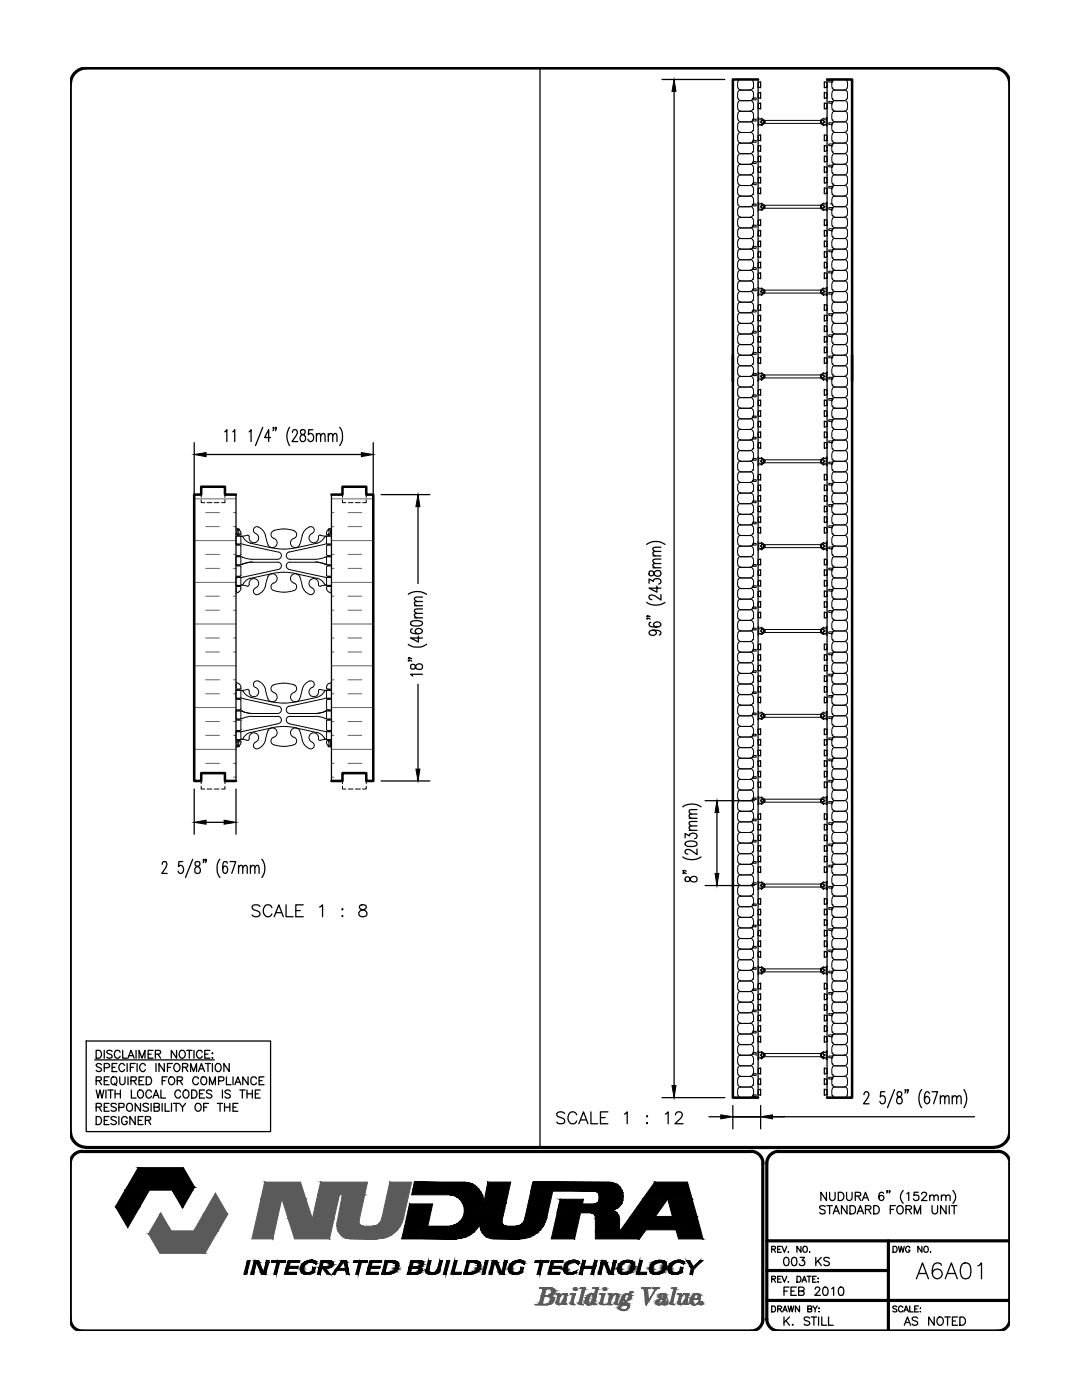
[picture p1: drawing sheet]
<svg xmlns="http://www.w3.org/2000/svg" width="216mm" height="279mm" viewBox="0 0 216 279" stroke-linecap="round" stroke-linejoin="round" font-family="sans-serif">
<!-- layer: TEXT -->
<g fill="none" stroke="#000" stroke-width=".25">
<path d="M132.1 15.9h12.5M134.5 18.2v198.4M38.7 88.3v10.4M41.1 90.7h31M44.8 86.2l.5-.4v2.3M46.5 86.2l.3-.4v2.3M49.7 86.2l.4-.4v2.3M52.4 85.3l-1.4 3.6M54 87.3h-1.2l.8-1.5v2.3M54.6 85.4l-.1 .1v-.1h.1l-.1 .6M55.1 85.4l-.1 .1v-.1h.1l-.1 .6M57.8 85.3a3.2 3.2 0 0 0 0 3.6"/>
<path d="M58.3 86.3v-.1a.53 .53 0 0 1 .8-.4 .53 .53 0 0 1 .1 .8l-.9 1.5h1.1M60 85.8a.68 .68 0 0 0 .1 .8 .68 .68 0 0 0 .6 .3 .64 .64 0 0 1 .2 .9 .64 .64 0 0 1-.9 .1 .85 .85 0 0 1 .7-1.3 .51 .51 0 0 0-.1-.8zM62.4 85.8h-.8l-.1 1a.54 .54 0 0 1 .5-.3 .54 .54 0 0 1 .5 .4 .74 .74 0 0 1 0 .9 .74 .74 0 0 1-.9 .2l-.2-.3M63.1 87l.4-.5 .4 .1 .1 1.5M63.1 86.5v1.6M64 87l.4-.5 .4 .1 .1 1.5M65.5 87l.4-.5 .4 .1 .1 1.5M65.5 86.5v1.6M66.4 87l.4-.5 .4 .1v1.5M67.8 85.3a3.2 3.2 0 0 1 0 3.6M74.5 88.3v10.4M76 98.7h9.8"/>
<path d="M81.5 118.6a3.2 3.2 0 0 1 3.6 0M83.4 101.1v15.3M84.3 119.2h-1.5l-.1 .4 .5 .4M129 108.7a3 3 0 0 1 3.7 0M129.5 116.4v-.8l.9 .4v-.2a.84 .84 0 0 1 .9-.3 .84 .84 0 0 1 .6 .7l-.5 .4M129.6 114a.54 .54 0 0 0-.1 .6 .54 .54 0 0 0 .6 .3l.3-.2a.78 .78 0 0 1 .6-.8 .78 .78 0 0 1 .9 .4 .69 .69 0 0 1-.6 .7 .69 .69 0 0 1-.8-.5 .59 .59 0 0 0-.9-.5zM130.3 113.3h1.6M130.3 110.9h1.6M131.1 117v1.2l-1.6-.8h2.4M131.9 118.6v1.1l-1.2-.8-.8-.2-.3 .2-.1 .5 .6 .3M131.9 112.5h-1.5l-.1 .4 .4 .4M131.9 111.6l-1.5 .1-.1 .3 .4 .5"/>
<path d="M131.9 110.1h-1.5l-.1 .5 .4 .3M131.9 109.2l-1.5 .1-.1 .4 .4 .4M81.5 128.6a3.2 3.2 0 0 0 3.6 0M81.6 131.8v.1h-.1l.1-.1 .5 .1M81.6 131.3v.2l-.1-.1 .1-.1 .5 .2M82 132.7a.54 .54 0 0 0 0 .6 .54 .54 0 0 0 .5 .2l.3-.2a.78 .78 0 0 1 .6-.8 .78 .78 0 0 1 .9 .4 .74 .74 0 0 1-.8 .7 .74 .74 0 0 1-.7-.8 .56 .56 0 0 0-.8-.1zM82 124.1l.9-.2a1.29 1.29 0 0 1 1.4 .4v.2a1.96 1.96 0 0 1-2.3 .2zM82.3 125.5l-.3 .1-.1 .4a1.26 1.26 0 0 0 1.6 .5l.5-.1 .3-.4a.77 .77 0 0 0-.7-.6 .77 .77 0 0 0-.8 .6l.4 .4 .3 .1M82.7 123.3h1.6M82.7 120.9h1.6M83.4 136.6v16.9M83.5 126.9v1.2l-1.6-.8h2.4"/>
<path d="M84.3 134.6h-2.4l.5 .3M84.3 122.4l-1.5 .1-.1 .4 .5 .4M84.3 121.5l-1.5 .1-.1 .4 .5 .4M84.3 120l-1.5 .1-.1 .4 .5 .4M129 120.2a3.2 3.2 0 0 0 3.7 0M129.2 123.4v.2l-.2-.1 .2-.1 .5 .2M129.2 122.9v.2l-.2-.1 .2-.1 .5 .2M129.9 124.2l-.3 .1-.1 .4 .1 .2 .3 .2a2.74 2.74 0 0 0 1.9-.2l.1-.2a.77 .77 0 0 0-.8-.6 .77 .77 0 0 0-.7 .6l.3 .4h.4M130.3 125.8a.65 .65 0 0 1 .7 .6 .79 .79 0 0 1-.8 .4 .79 .79 0 0 1-.7-.5l.1-.3a2.14 2.14 0 0 1 2.2 0l.1 .4-.4 .3M38.7 157.5v9M47.1 157.5v9M76 155.9h9.8"/>
<path d="M140.7 159.8h9.8M32.4 172.5l.3-.6 .5 .1 .1 .4-.2 .8-.8 1.1h1.1M36.5 171.9h-.8l-.1 1.1a.47 .47 0 0 1 .8-.2 .76 .76 0 0 1 .3 1 .76 .76 0 0 1-1 .4l-.2-.4M38.5 171.5l-1.5 3.6M39 172a.56 .56 0 0 0 .2 .8 .78 .78 0 0 1 .8 .6 .78 .78 0 0 1-.4 .9 .74 .74 0 0 1-.8-.8 .74 .74 0 0 1 .8-.7 .48 .48 0 0 0 .3-.4 .48 .48 0 0 0-.3-.5zM40.7 171.6h-.2l.1-.1 .1 .1-.2 .6M41.1 164.1h3.6M41.2 171.6h-.2l.1-.1 .1 .1-.2 .6M43.9 171.5a3.3 3.3 0 0 0 0 3.6M45.4 172.3l-.1-.3-.2-.1-.5 .1a2.81 2.81 0 0 0 0 2.2l.3 .1a.77 .77 0 0 0 .5-.7 .77 .77 0 0 0-.5-.8l-.3 .2-.2 .5M45.9 171.9h1.1l-.8 2.4M47.6 173.2l.4-.5 .4 .1v1.5"/>
<path d="M47.6 172.7v1.6M48.4 173.2l.5-.5 .3 .1 .1 1.5M50 173.2l.3-.5 .5 .1 .1 1.5M50 172.7v1.6M50.9 173.2l.3-.5 .4 .1 .1 1.5M52.3 171.5a3.1 3.1 0 0 1 0 3.6M136.2 171a3.3 3.3 0 0 0 3.7 0M136.2 161a3.3 3.3 0 0 1 3.7 0M136.4 174.2v.2l-.2-.1 .2-.1 .5 .2M136.4 173.7v.2l-.2-.1 .2-.1 .5 .2M136.7 167.2v-.8l.9 .4v-.2a.84 .84 0 0 1 .9-.3 .84 .84 0 0 1 .6 .7l-.5 .4M136.8 175.1l-.1 .5a.5 .5 0 0 0 .9 .1 .8 .8 0 0 1 .6-.8 .8 .8 0 0 1 .9 .4 .74 .74 0 0 1-.8 .8 .74 .74 0 0 1-.7-.9 .52 .52 0 0 0-.8-.1z"/>
<path d="M136.8 168.1a1.9 1.9 0 0 1 2.3 .2v.2a1.12 1.12 0 0 1-1.4 .4l-.9-.2-.1-.2zM137.5 165.7h1.6M137.5 163.3h1.6M139.1 169.4v1.1l-1.5-.9a.51 .51 0 0 0-.8 .1 .51 .51 0 0 0 .4 .8h.1M139.1 164.8l-1.5 .1-.1 .4 .4 .4M139.1 163.9l-1.5 .1-.1 .5 .4 .3M139.1 162.5h-1.5l-.1 .4 .4 .4M139.1 161.6l-1.5 .1-.1 .3 .4 .5M140.7 176.7h9.8M143.1 162.2v12.1M51.9 180.9a.88 .88 0 0 0-.9-.4 .88 .88 0 0 0-.7 .6l.2 .4 .9 .3a.61 .61 0 0 1 .3 1 1.05 1.05 0 0 1-1.4-.2M54.2 181.1a.87 .87 0 0 0-.9-.5 .87 .87 0 0 0-.8 .9 1.04 1.04 0 0 0 .3 1.1 1.04 1.04 0 0 0 1.1 .2l.3-.4"/>
<path d="M54.7 183l.9-2.4 .9 2.4M55 182.1h1.2M57.1 180.6v2.4h1.4M59 181.7h.9M60.5 180.6h-1.5v2.4h1.5M63.8 181l.6-.4v2.4M68.2 181.5l.1-.2 .1 .2-.1 .1zM68.2 182.8h.2l-.1 .2zM71.9 180.7l-.2 .4a1.4 1.4 0 0 0 1.2 .6 .65 .65 0 0 1 .3 .7 .65 .65 0 0 1-.6 .6 .75 .75 0 0 1-1-.9 1.19 1.19 0 0 1 1.1-.6l.3-.2 .1-.4a.93 .93 0 0 0-1.2-.2zM17.2 207.8h36.8v18h-36.8zM18.9 211.5h23.9M19.2 209.6h.5a.84 .84 0 0 1 .6 .8 .84 .84 0 0 1-.6 .8h-.5z"/>
<path d="M19.2 215.7l.9-.1 .1-.3v-.3l-1-.1v1.6M19.2 217.5l.4 1.6 .4-1.6 .3 1.6 .4-1.6M19.7 215.7l.5 .8M20.2 212.5a.59 .59 0 0 0-.5-.3 .59 .59 0 0 0-.5 .4l.1 .2 .9 .4v.4a.65 .65 0 0 1-1 0M20.8 213.1l.9-.1 .2-.5-.4-.3h-.7v1.7M20.8 209.6v1.6M20.8 215.7h.6M21.1 217.5v1.6M21.5 217.5h1.1M21.8 214.9h-1v1.6h1M22.1 217.5v1.6M22.3 215.1l.2-.1a.78 .78 0 0 1 .9 .3 .78 .78 0 0 1-.2 1l-.3 .2a.81 .81 0 0 1-.7-.5 .81 .81 0 0 1 .1-.9z"/>
<path d="M22.4 209.8l-.4-.2-.5 .1-.2 .1 .2 .4 .8 .4 .1 .4a.73 .73 0 0 1-1.1 0M22.4 213h.6M22.8 216.2l.5 .4M23 217.5v1.6M23 218.3h1M23.3 212.2h-.9v1.7h.9M23.9 214.9v1.1a.53 .53 0 0 0 .5 .5 .53 .53 0 0 0 .5-.5v-1.1M24 210a.59 .59 0 0 0-.7-.4 .59 .59 0 0 0-.5 .6v.4a.59 .59 0 0 0 .5 .6 .59 .59 0 0 0 .7-.4M24 217.5v1.6M24.5 209.6v1.6h.9M24.9 212.6a.59 .59 0 0 0-.7-.4 .59 .59 0 0 0-.5 .6v.4a.59 .59 0 0 0 .5 .7 .59 .59 0 0 0 .7-.4M25.4 212.2v1.7"/>
<path d="M25.5 211.2l.6-1.6 .7 1.6M25.5 214.9v1.6M25.8 210.7h.7M26 213h.6M26.1 215.7l1-.1v-.6l-1-.1v1.6M26.2 217.5v1.6h.9M26.7 215.7l.5 .8M27 212.2h-1v1.7M27.1 209.6v1.6M27.4 212.2v1.7M27.6 217.8l.1-.2a.76 .76 0 0 1 .9 .4 .76 .76 0 0 1-.1 .9l-.2 .2a.76 .76 0 0 1-.9-.4 .76 .76 0 0 1 .2-.9zM27.7 211.2v-1.6l.6 1.6 .6-1.6v1.6"/>
<path d="M27.7 215.7h.6M28.7 214.9h-1v1.6h1M29 212.6a.59 .59 0 0 0-.6-.4 .59 .59 0 0 0-.5 .6v.4a.59 .59 0 0 0 .4 .7 .59 .59 0 0 0 .7-.4M29.2 214.9h.5a.82 .82 0 0 1 .6 .8 .82 .82 0 0 1-.6 .8h-.5zM29.6 210.4h.6M30.2 217.9a.59 .59 0 0 0-.6-.4 .59 .59 0 0 0-.5 .6v.4a.59 .59 0 0 0 .5 .6 .59 .59 0 0 0 .6-.3M30.5 209.6h-.9v1.6h.9M30.5 219.1l.6-1.6 .6 1.6M30.7 218.6h.8M31 210.4l.9-.1 .2-.3-.1-.3-1-.1v1.6M31.1 212.2v1.7M31.5 210.4l.6 .8"/>
<path d="M32.1 217.5v1.6h.9M32.4 215.7h.5M32.8 212.2v1.7l-1.1-1.7v1.7M33.3 214.9h-.9v1.6M33.4 213h.6M33.9 215a.75 .75 0 0 1 1 .7 .75 .75 0 0 1-1 .7l-.3-.5v-.4zM34.4 212.2h-1v1.7M35 212.3a.8 .8 0 0 1 .9 .6 .8 .8 0 0 1-.5 1 .84 .84 0 0 1-.7-.6 .84 .84 0 0 1 .3-1zM35.2 209.6v1.6l-1-1.6v1.6M35.4 215.7l.9-.1 .1-.3-.1-.3-.9-.1v1.6M35.9 215.7l.5 .8M36 209.7a.75 .75 0 0 1 1 .7 .75 .75 0 0 1-1 .7l-.3-.5v-.4z"/>
<path d="M36 217.9a.59 .59 0 0 0-.6-.4 .59 .59 0 0 0-.5 .6v.4a.59 .59 0 0 0 .5 .6 .59 .59 0 0 0 .6-.3M36.4 213l1-.1 .1-.4-.4-.3h-.7v1.7M36.6 217.8a.57 .57 0 0 1 .7-.3 .57 .57 0 0 1 .4 .6 .69 .69 0 0 1-.1 .8 .69 .69 0 0 1-.8 .2l-.3-.6zM37 213l.5 .9M37.3 209.6h1M37.8 209.6v1.6M38 213.9v-1.7l.6 1.7 .6-1.7v1.7M38.2 217.5h.5a.85 .85 0 0 1 .6 .8 .85 .85 0 0 1-.6 .8h-.5zM38.7 209.6v1.6M39.6 213.9l.6-1.7 .6 1.7M39.6 215.3a.59 .59 0 0 0-.7-.4 .59 .59 0 0 0-.4 .6v.4a.59 .59 0 0 0 .4 .6 .59 .59 0 0 0 .7-.4M39.8 213.3h.8"/>
<path d="M39.8 218.3h.6M40.2 215.1l.2-.1a.8 .8 0 0 1 .9 .5 .8 .8 0 0 1-.5 1 .84 .84 0 0 1-.7-.5 .84 .84 0 0 1 .1-.9zM40.4 210a.59 .59 0 0 0-.7-.4 .59 .59 0 0 0-.5 .6v.4a.59 .59 0 0 0 .5 .6 .59 .59 0 0 0 .7-.4M40.8 217.5h-1v1.6h1M40.9 210.4h.6M41 212.2h1M41.5 212.2v1.7M41.8 216.5v-1.6l.6 1.6 .6-1.6v1.6M41.9 209.6h-1v1.6h1M42.3 217.8a.54 .54 0 0 0-.7-.3 .54 .54 0 0 0-.4 .6l1 .4 .1 .4a.65 .65 0 0 1-1.1 0M42.3 210.2h.2zM42.3 211.1h.2z"/>
<path d="M42.4 212.2v1.7M43.2 212.3a.76 .76 0 0 1 .9 .4 .76 .76 0 0 1-.1 .9l-.2 .2a.78 .78 0 0 1-.9-.5 .78 .78 0 0 1 .3-1zM43.6 215.7h.7a.4 .4 0 0 0 .4-.4 .4 .4 0 0 0-.4-.4h-.7v1.6M44.4 217.5v1.6M45.2 214.9v1.6h.9M45.7 212.2v1.7l-1-1.7v1.7M45.9 217.8a.59 .59 0 0 0-.5-.3 .59 .59 0 0 0-.5 .4l.3 .3 .6 .3 .1 .4a.65 .65 0 0 1-1 0M46.5 214.9v1.6M46.9 216.5l.6-1.6 .6 1.6M47.1 216h.8M47.9 217.5h1M48.4 217.5v1.6"/>
<path d="M49.3 218.3h1M49.3 217.5v1.6M49.5 214.9v1.6l-1.1-1.6v1.6M50.3 217.5v1.6M50.9 218.3h.6M51.2 215.3a.56 .56 0 0 0-.7-.4 .56 .56 0 0 0-.4 .6 .69 .69 0 0 0 .7 1l.4-.4M51.7 215.7h.6M51.9 217.5h-1v1.6h1M52.7 214.9h-1v1.6h1M132.1 219.1h12.5M172.4 218.5v-.2a.49 .49 0 0 1 .3-.4 .49 .49 0 0 1 .5 .1l.1 .1a.91 .91 0 0 1-.2 1l-.8 1.2h1.1M176.5 217.9h-.8v1a.5 .5 0 0 1 .4-.2 .5 .5 0 0 1 .5 .3l.1 .4a.73 .73 0 0 1-.7 .9l-.4-.5"/>
<path d="M178.5 217.5l-1.4 3.6M179.1 218a.68 .68 0 0 0 0 .7 .68 .68 0 0 0 .7 .3 .64 .64 0 0 1 .2 1 .64 .64 0 0 1-1 0 .85 .85 0 0 1 .7-1.2 .55 .55 0 0 0-.1-.9zM180.7 217.5v.2l-.1-.2h.1l-.1 .6M181.2 217.5l-.1 .2-.1-.2h.2l-.2 .6M183.9 217.5a3.2 3.2 0 0 0 0 3.6M185.4 218.2l-.1-.2-.4-.1a1.98 1.98 0 0 0-.2 2.3l.2 .1a.76 .76 0 0 0 .6-.8 .76 .76 0 0 0-.6-.7l-.4 .3v.4M186 217.9h1.1l-.8 2.4M187.6 219.1l.5-.4 .3 .1 .1 1.5M187.6 218.7v1.6M188.5 219.1l.4-.4 .4 .1 .1 1.5M190 219.1l.4-.4 .4 .1 .1 1.5M190 218.7v1.6"/>
<path d="M190.9 219.1l.4-.4 .4 .1 .1 1.5M192.3 217.5a3.2 3.2 0 0 1 0 3.6M19.2 221l.9-.1 .1-.3v-.3l-1-.1v1.6M19.2 222.8h.5a.87 .87 0 0 1 .6 .8 .87 .87 0 0 1-.6 .8h-.5zM19.7 221l.5 .8M20.8 221h.6M20.8 223.6h.6M21.8 220.2h-1v1.6h1M21.8 222.8h-1v1.6h1M23.2 220.4l-.4-.2h-.5l-.1 .2 .1 .4 .8 .4 .1 .4a.73 .73 0 0 1-1 0M23.2 223a.6 .6 0 0 0-1 .2v.2l.9 .4 .1 .4a.65 .65 0 0 1-1 0M23.7 221h1l.1-.3-.1-.5h-1v1.6"/>
<path d="M23.7 222.8v1.6M25.4 223.2a.56 .56 0 0 0-.7-.4 .56 .56 0 0 0-.4 .6 .69 .69 0 0 0 .1 .8 .69 .69 0 0 0 .8 .2l.2-.6h-.4M25.5 220.2a.8 .8 0 0 1 1 .6 .8 .8 0 0 1-.5 1 .84 .84 0 0 1-.8-.6 .84 .84 0 0 1 .3-1zM27 222.8v1.6l-1.1-1.6v1.6M27.6 223.6h.6M28 220.2v1.6l-1-1.6v1.6M28.5 222.8h-.9v1.6h.9M29 223.6l.9-.1 .2-.4-.4-.3h-.7v1.6M29.6 223.6l.5 .8M29.6 220.4l-.3-.2h-.6l-.2 .2 .2 .4 .9 .4v.4a.71 .71 0 0 1-1.1 0M30.2 220.2v1.6M30.7 221l1-.1 .1-.3-.1-.4h-1v1.6l1-.2 .1-.3-.1-.3h-.3"/>
<path d="M32.4 220.2v1.6M32.9 220.2v1.6h.9M34.2 220.2v1.6M34.6 220.2h1.1M35.2 220.2v1.6M35.8 220.2l.6 .8v.8M37 220.2l-.6 .8M39.2 220.2a.75 .75 0 0 1 1 .8 .75 .75 0 0 1-1 .7l-.3-.5v-.4zM40.7 221h.5M41.6 220.2h-.9v1.6M43.4 220.2h1M43.9 220.2v1.6"/>
<path d="M44.8 221h1.1M44.8 220.2v1.6M45.9 220.2v1.6M46.5 221h.6M47.5 220.2h-1v1.6h1M112.7 222.2a.87 .87 0 0 0-.9-.3 .87 .87 0 0 0-.7 .6l.2 .3 1.2 .5a.59 .59 0 0 1 0 .9 1.13 1.13 0 0 1-1.4-.3M115.1 222.5a.89 .89 0 0 0-1-.6 .89 .89 0 0 0-.8 .9 1.08 1.08 0 0 0 .3 1.1 1.08 1.08 0 0 0 1.1 .3l.4-.5M115.5 224.3l.9-2.4 .9 2.4M115.8 223.5h1.2M117.9 221.9v2.4h1.4M119.8 223h.9M121.3 221.9h-1.5v2.4h1.5"/>
<path d="M124.6 222.4l.6-.5v2.4M129 222.8l.1-.1 .1 .1zM129 224.2l.1-.1 .1 .1zM132.8 222.4l.5-.5v2.4M134.8 222.5l.1-.3 .3-.3 .7 .1a.55 .55 0 0 1 .1 .8l-1.3 1.5h1.6M141.4 222.9h2.4M146.2 222.9h5.6h-5.6M146.2 220.6v4.7M151.8 220.6v4.7M151.8 222.9h42.7"/>
</g>
<path d="M134.5 15.9l.4 2.3h-.8zM38.7 90.7l2.4-.4v.8zM72.1 90.3l2.4 .4-2.4 .4zM83.4 98.7l.4 2.4h-.8zM83 153.5h.8l-.4 2.4zM38.7 164.1l2.4-.4v.8zM44.7 163.7l2.4 .4-2.4 .4zM143.1 159.8l.3 2.4h-.7zM142.7 174.3h.7l-.3 2.4zM134.1 216.6h.8l-.4 2.5zM143.8 222.5l2.4 .4-2.4 .4zM151.8 222.9l2.3-.4v.8z" fill="#000" stroke="#000" stroke-width=".2"/>
<!-- layer: HATCH -->
<g fill="none" stroke="#666" stroke-width=".2">
<path d="M38.7 99.6h8.4M66.1 99.6h8.4M38.7 107.9h8.4M38.7 116.2h8.4M41 105.1h2.8M41 113.4h2.8M41 102.3h2.8M41 110.6h2.8M41 119h2.8M46.6 105.1h.5M46.6 113.4h.5M46.6 102.3h.5"/>
<path d="M46.6 110.6h.5M46.6 119h.5M66.1 107.9h8.4M66.1 116.2h8.4M66.1 105.1h.5M66.1 113.4h.5M66.1 102.3h.5M66.1 110.6h.5M66.1 119h.5M69.4 105.1h2.8M69.4 113.4h2.8M69.4 102.3h2.8"/>
<path d="M69.4 110.6h2.8M69.4 119h2.8M38.7 124.5h8.4M38.7 132.9h8.4M41 121.8h2.8M41 130.1h2.8M41 138.5h2.8M41 127.3h2.8M41 135.7h2.8M46.6 121.8h.5M46.6 130.1h.5M46.6 138.5h.5"/>
<path d="M46.6 127.3h.5M46.6 135.7h.5M66.1 124.5h8.4M66.1 132.9h8.4M66.1 121.8h.5M66.1 130.1h.5M66.1 138.5h.5M66.1 127.3h.5M66.1 135.7h.5M69.4 121.8h2.8M69.4 130.1h2.8M69.4 138.5h2.8"/>
<path d="M69.4 127.3h2.8M69.4 135.7h2.8M38.7 141.2h8.4M38.7 149.5h8.4M41 146.8h2.8M41 144h2.8M41 152.3h2.8M46.6 146.8h.5M46.6 155.1h.5M46.6 144h.5M46.6 152.3h.5M66.1 141.2h8.4"/>
<path d="M66.1 149.5h8.4M66.1 146.8h.5M66.1 155.1h.5M66.1 144h.5M66.1 152.3h.5M69.4 146.8h2.8M69.4 144h2.8M69.4 152.3h2.8"/>
</g>
<!-- layer: line25 -->
<g fill="none" stroke="#000" stroke-width=".25">
<path d="M151.3 16.5l.5-.2v1.2l-.5-.1zM151.3 18.6l.5-.2v1.2l-.5-.1zM151.3 15.9v203.2M164.5 16.3l.5 .2v.9l-.5 .1zM164.5 18.4l.5 .2v.9l-.5 .1zM165 15.9v203.2M151.3 31.3l.5-.2v1.2l-.5-.1zM151.3 33.4l.5-.1v1.1l-.5-.1zM151.3 35.5l.5-.1v1.2l-.5-.2zM151.3 37.6l.5-.1v1.2l-.5-.1zM151.3 20.7l.5-.1v1.1l-.5-.1zM151.3 29.2l.5-.2v1.2l-.5-.1z"/>
<path d="M151.3 27l.5-.1v1.2l-.5-.1zM164.5 37.5l.5 .1v1l-.5 .1zM164.5 35.4l.5 .1v.9l-.5 .2zM164.5 33.3l.5 .1v.9l-.5 .1zM164.5 31.1l.5 .2v.9l-.5 .1zM164.5 20.6l.5 .1v.9l-.5 .1zM164.5 29l.5 .2v.9l-.5 .1zM164.5 26.9l.5 .1v1l-.5 .1zM151.3 48.2l.5-.1v1.2l-.5-.2zM151.3 52.4l.5-.1v1.2l-.5-.1zM151.3 54.6l.5-.2v1.2l-.5-.1zM151.3 50.3l.5-.1v1.2l-.5-.1z"/>
<path d="M151.3 44l.5-.2v1.2l-.5-.1zM151.3 46.1l.5-.1v1.1l-.5-.1zM164.5 48.1l.5 .1v.9l-.5 .2zM164.5 52.3l.5 .1v1l-.5 .1zM164.5 54.4l.5 .2v.9l-.5 .1zM164.5 50.2l.5 .1v1l-.5 .1zM164.5 43.8l.5 .2v.9l-.5 .1zM164.5 46l.5 .1v.9l-.5 .1zM151.3 67.3l.5-.2v1.2l-.5-.1zM151.3 69.4l.5-.2v1.2l-.5-.1zM151.3 71.5l.5-.1v1.1l-.5-.1zM151.3 60.9l.5-.1v1.2l-.5-.2z"/>
<path d="M151.3 63l.5-.1v1.2l-.5-.1zM151.3 65.1l.5-.1v1.2l-.5-.1zM151.3 77.8l.5-.1v1.2l-.5-.1zM151.3 80l.5-.2v1.2l-.5-.1zM164.5 71.4l.5 .1v.9l-.5 .1zM164.5 69.2l.5 .2v.9l-.5 .1zM164.5 67.1l.5 .2v.9l-.5 .1zM164.5 65l.5 .1v1l-.5 .1zM164.5 62.9l.5 .1v1l-.5 .1zM164.5 60.8l.5 .1v.9l-.5 .2zM164.5 79.8l.5 .2v.9l-.5 .1zM164.5 77.7l.5 .1v1l-.5 .1z"/>
<path d="M47.1 98.7v57.2M66.1 98.7v57.2M151.3 84.2l.5-.1v1.1l-.5-.1zM151.3 86.3l.5-.1v1.2l-.5-.2zM151.3 88.4l.5-.1v1.2l-.5-.1zM151.3 82.1l.5-.2v1.2l-.5-.1zM151.3 94.8l.5-.2v1.2l-.5-.1zM151.3 96.9l.5-.1v1.1l-.5-.1zM151.3 99l.5-.1v1.2l-.5-.2zM164.5 88.3l.5 .1v1l-.5 .1zM164.5 86.2l.5 .1v.9l-.5 .2zM164.5 84.1l.5 .1v.9l-.5 .1z"/>
<path d="M164.5 81.9l.5 .2v.9l-.5 .1zM164.5 98.9l.5 .1v.9l-.5 .2zM164.5 96.8l.5 .1v.9l-.5 .1zM164.5 94.6l.5 .2v.9l-.5 .1zM151.3 101.1l.5-.1v1.2l-.5-.1zM151.3 103.2l.5-.1v1.2l-.5-.1zM151.3 105.4l.5-.2v1.2l-.5-.1zM151.3 118.1l.5-.2v1.2l-.5-.1zM151.3 111.7l.5-.1v1.2l-.5-.2zM151.3 113.8l.5-.1v1.2l-.5-.1zM151.3 115.9l.5-.1v1.2l-.5-.1zM164.5 105.2l.5 .2v.9l-.5 .1z"/>
<path d="M164.5 103.1l.5 .1v1l-.5 .1zM164.5 101l.5 .1v1l-.5 .1zM164.5 117.9l.5 .2v.9l-.5 .1zM164.5 115.8l.5 .1v1l-.5 .1zM164.5 113.7l.5 .1v1l-.5 .1zM164.5 111.6l.5 .1v.9l-.5 .2zM151.3 120.2l.5-.2v1.2l-.5-.1zM151.3 122.3l.5-.1v1.1l-.5-.1zM151.3 135l.5-.1v1.1l-.5-.1zM151.3 137.1l.5-.1v1.2l-.5-.2zM151.3 139.2l.5-.1v1.2l-.5-.1zM151.3 128.6l.5-.1v1.2l-.5-.1z"/>
<path d="M151.3 130.8l.5-.2v1.2l-.5-.1zM151.3 132.9l.5-.2v1.2l-.5-.1zM164.5 122.2l.5 .1v.9l-.5 .1zM164.5 120l.5 .2v.9l-.5 .1zM164.5 139.1l.5 .1v1l-.5 .1zM164.5 137l.5 .1v.9l-.5 .2zM164.5 134.9l.5 .1v.9l-.5 .1zM164.5 132.7l.5 .2v.9l-.5 .1zM164.5 130.6l.5 .2v.9l-.5 .1zM164.5 128.5l.5 .1v1l-.5 .1zM151.3 149.8l.5-.1v1.2l-.5-.2zM151.3 147.7l.5-.1v1.1l-.5-.1z"/>
<path d="M151.3 145.6l.5-.2v1.2l-.5-.1zM151.3 156.2l.5-.2v1.2l-.5-.1zM151.3 154l.5-.1v1.2l-.5-.1zM151.3 151.9l.5-.1v1.2l-.5-.1zM164.5 145.4l.5 .2v.9l-.5 .1zM164.5 147.6l.5 .1v.9l-.5 .1zM164.5 149.7l.5 .1v.9l-.5 .2zM164.5 151.8l.5 .1v1l-.5 .1zM164.5 153.9l.5 .1v1l-.5 .1zM164.5 156l.5 .2v.9l-.5 .1zM151.3 179.4l.5-.1v1.2l-.5-.1zM151.3 162.5l.5-.1v1.2l-.5-.2z"/>
<path d="M151.3 166.7l.5-.1v1.2l-.5-.1zM151.3 164.6l.5-.1v1.2l-.5-.1zM151.3 171l.5-.2v1.2l-.5-.1zM151.3 173.1l.5-.1v1.1l-.5-.1zM151.3 168.9l.5-.2v1.2l-.5-.1zM164.5 179.3l.5 .1v1l-.5 .1zM164.5 170.8l.5 .2v.9l-.5 .1zM164.5 173l.5 .1v.9l-.5 .1zM164.5 168.7l.5 .2v.9l-.5 .1zM164.5 166.6l.5 .1v1l-.5 .1zM164.5 164.5l.5 .1v1l-.5 .1zM164.5 162.4l.5 .1v.9l-.5 .2z"/>
<path d="M151.3 198.5l.5-.2v1.2l-.5-.1zM151.3 196.4l.5-.2v1.2l-.5-.1zM151.3 181.6l.5-.2v1.2l-.5-.1zM151.3 185.8l.5-.2v1.2l-.5-.1zM151.3 183.7l.5-.2v1.2l-.5-.1zM151.3 190l.5-.1v1.2l-.5-.2zM151.3 187.9l.5-.2v1.3l-.5-.2zM164.5 198.3l.5 .2v.9l-.5 .1zM164.5 196.2l.5 .2v.9l-.5 .1zM164.5 183.5l.5 .2v.9l-.5 .1zM164.5 189.9l.5 .1v.9l-.5 .2zM164.5 187.7l.5 .2v.9l-.5 .2z"/>
<path d="M164.5 185.6l.5 .2v.9l-.5 .1zM164.5 181.4l.5 .2v.9l-.5 .1zM150.9 210.5v.1M151.3 213.3l.5-.2v1.3l-.5-.2zM151.3 217.5l.5-.1v1.2l-.5-.2zM151.3 215.4l.5-.1v1.2l-.5-.2zM151.3 200.6l.5-.2v1.3l-.5-.2zM151.3 202.7l.5-.1v1.2l-.5-.2zM151.3 204.8l.5-.1v1.2l-.5-.2zM151.3 207l.5-.2v1.2l-.5-.2zM164.5 215.3l.5 .1v.9l-.5 .2zM164.5 217.4l.5 .1v.9l-.5 .2z"/>
<path d="M164.5 213.1l.5 .2v.9l-.5 .2zM164.5 202.6l.5 .1v.9l-.5 .2zM164.5 206.8l.5 .2v.8l-.5 .2zM164.5 204.7l.5 .1v.9l-.5 .2zM164.5 200.4l.5 .2v.9l-.5 .2z"/>
</g>
<!-- layer: Web_Edge -->
<g fill="none" stroke="#000" stroke-width=".2">
<path d="M47.1 107h1v1.6h-1zM47.1 111.1h1v1.6h-1zM47.1 115.3h1v1.5h-1zM47.1 106.8h.8M47.1 106.5h.1M47.1 108.8h.8M47.1 110.9h.8M47.1 112.9h.8M47.1 115h.8M47.1 117h.8M47.1 117.3v.1M47.1 105.4a1.21 1.21 0 0 1 1 1.2"/>
<path d="M47.1 105.8l.2 .1M47.1 118h.1M47.1 117.4v.6M47.3 106.3l-.1 .1M47.3 105.8v.1M47.4 105.6h.3v.1M47.4 106.8v.2M47.4 108.6v.2M47.4 110.9v.2M47.4 112.7v.2M47.4 115v.3M47.4 116.8v.2"/>
<path d="M47.5 105.7h.2l-.1 .4 .1 .4M47.5 105.7a.6 .6 0 0 0 .2 1v-.2M47.7 106.8v.2M47.7 108.6v.2M47.7 110.9v.2M47.7 112.7v.2M47.7 115v.3M47.7 116.8v.2M47.9 108.8l.2 .2M47.9 112.9l.2 .2M47.9 117l.2 .2M48.1 117.4l-.3 .7-.7 .3"/>
<path d="M48.1 109v1.7M48.1 113.1v1.7M48.1 117.2v.3M48.1 108.5l.4 .1M48.1 107l1.4-.2 .2 .3M48.1 107l.5 .3M48.1 111.1l.3 .1M48.1 106.6l-.2 .2M48.1 110.7l-.2 .2M48.1 114.8l-.2 .2M48.4 111.2l1.9 .4M48.4 112.6l-.3 .1"/>
<path d="M48.5 108.7l7 1.5M48.6 107.3l.4 .6 .6 .4 4.6 1M48.6 116.5l-.5 .3M49.7 116.7l-.2 .3-1.4-.2M49.7 116.6a.95 .95 0 0 1 .7-1.1 .95 .95 0 0 1 1.2 .6 .95 .95 0 0 1-.6 1.2M50 115.4l4.2-.9a10.6 10.6 0 0 1 4.9 0l4.2 .9M50 115.4l-.7 .3-.7 .8M50.3 111.6h5.1M50.3 112.2h5.1M50.3 112.2l-1.9 .4M51 106.5a.95 .95 0 0 1 .6 1.2 .95 .95 0 0 1-1.2 .6 .95 .95 0 0 1-.7-1.2M51.5 105.1a.7 .7 0 0 0-.9 .4 .7 .7 0 0 0 .4 .9"/>
<path d="M51.5 105.2a3.1 3.1 0 0 1 1.7 2.8 1.16 1.16 0 0 0 1.6 1.2 .95 .95 0 0 0 .5-1 .95 .95 0 0 0-.7-.8M53.5 115a.95 .95 0 0 1 1.6-.2 .95 .95 0 0 1-.5 1.6M53.5 115l-.4 1.2a2.59 2.59 0 0 1-1.9 2.5 .7 .7 0 0 1-.6-.6 .7 .7 0 0 1 .4-.8M54.2 109.3a10.6 10.6 0 0 0 4.9 0M54.6 105.9a.8 .8 0 0 0-.5 .8 .8 .8 0 0 0 .5 .7M54.6 116.3a.83 .83 0 0 0-.5 1 .83 .83 0 0 0 .9 .7 6.3 6.3 0 0 0 3.7-.2M55.4 112.2a.74 .74 0 0 1 .7 .6 .74 .74 0 0 1-.5 .8M55.5 113.7l-7.4 1.5M55.6 110.2a.74 .74 0 0 1 .5 .8 .74 .74 0 0 1-.7 .6M57.7 113.7l7 1.5M57.7 110.2a.74 .74 0 0 0-.6 .8 .74 .74 0 0 0 .8 .6h5M58.7 116.3a.8 .8 0 0 1 .5 .8 .8 .8 0 0 1-.5 .7"/>
<path d="M58.7 105.9a6.3 6.3 0 0 0-4.1 0M58.7 105.9a.8 .8 0 0 1 .5 .8 .8 .8 0 0 1-.5 .7M59.8 115l.4 1.6a2.43 2.43 0 0 0 1.5 2M59.8 115a.95 .95 0 0 0-1.6-.2 .95 .95 0 0 0 .5 1.6M61.7 105.2a3.1 3.1 0 0 0-1.7 2.8 1.16 1.16 0 0 1-1.6 1.2 .95 .95 0 0 1-.4-1 .95 .95 0 0 1 .7-.8M61.8 105.1a.7 .7 0 0 1 .9 .4 .7 .7 0 0 1-.4 .9M62.3 106.5a.98 .98 0 0 0-.5 1.3 .98 .98 0 0 0 1.3 .5 .98 .98 0 0 0 .5-1.3l.3-.2M62.9 112.2h-5a.74 .74 0 0 0-.8 .6 .74 .74 0 0 0 .6 .8M63 112.2l1.1 .1 1.1 .4M63.3 108.4l-4.2 .9M63.3 115.4l.7 .3 .7 .8M63.5 116.6a.95 .95 0 0 0-.6-1.1 .95 .95 0 0 0-1.2 .6 .95 .95 0 0 0 .6 1.2 .71 .71 0 0 1 .4 .9 .71 .71 0 0 1-.9 .4"/>
<path d="M63.6 116.7v.2l.3 .1M63.9 106.8l1.3 .2M64.7 116.5l.5 .3M64.7 108.7l-7 1.5M64.7 107.3l-.7 .8-.7 .3M64.7 115.2h.5M65.2 106.6l.2 .2h.7M65.2 110.7l.2 .2M65.2 107h.9v1.6h-.9zM65.2 111.1h.9v1.6h-.9zM65.2 115.3h.9v1.5h-.9zM65.2 117.4l.3 .7 .7 .3"/>
<path d="M65.2 111.1l-1.1 .4-1.1 .1M65.2 107l-.5 .3M65.2 116.8l-1.3 .2M65.2 108.5l-.5 .1M65.3 110.9h.8M65.5 106.8v.2M65.5 108.6v.2M65.5 110.9v.2M65.5 112.7v.2M65.5 115v.3M65.5 116.8v.2M65.6 105.8l.1 .5-.2 .2"/>
<path d="M65.6 105.9v-.3l.2 .1a.78 .78 0 0 1 0 1M65.6 106.5v.2h.2M65.8 105.6h-.3v.1M65.8 106.8v.2M65.8 108.6v.2M65.8 110.9v.2M65.8 112.7v.2M65.8 115v.3M65.8 116.8v.2M66 105.8l-.1 .1M66 106.3v.1M66 106.5h.1"/>
<path d="M66.1 117.4v.6M66.1 108.8h-.9v1.9M66.1 112.9h-.7l-.2 .2v1.8l.9 .1M66.1 117l-.9 .1v.4M66.1 118h.1M66.2 118h.1M66.2 105.8l-.2 .1M66.2 105.4a1.19 1.19 0 0 0-1 1.2M66.2 117.3l-.1 .1M47.1 137.8h1v1.5h-1zM47.1 139.6h.8M47.1 137.5h.8"/>
<path d="M47.1 136.1a1.21 1.21 0 0 1 1 1.3M47.1 136.5v.7M47.1 136.5h.1M47.4 137.5v.3M47.4 139.3v.3M47.7 137.5v.3M47.7 139.3v.3M47.9 139.6l.2 .1M48.1 139.8v1.7M48.1 139.3l.4 .1M48.1 137.8l1.4-.2 .2 .3M48.1 137.8l.5 .2"/>
<path d="M48.1 137.3l-.2 .2M48.5 139.4l7 1.6M48.6 138l.7 .8 .7 .3M50 139.2l4.2 .9M51 137.2a.95 .95 0 0 1 .6 1.2 .95 .95 0 0 1-1.2 .6 .95 .95 0 0 1-.7-1.1M58.7 136.7a6.1 6.1 0 0 0-4.3 .1 .89 .89 0 0 0-.3 .9 .89 .89 0 0 0 .8 .6 .97 .97 0 0 1-.1 1.7 .97 .97 0 0 1-1.4-.9l-.3-.7a2.49 2.49 0 0 0-1.9-2.5 .7 .7 0 0 0-.6 .5 .7 .7 0 0 0 .4 .8M61.7 135.9a2.65 2.65 0 0 0-1.6 2.5l-.1 .4a1.16 1.16 0 0 1-1.6 1.1 1.02 1.02 0 0 1-.4-1.1 1.02 1.02 0 0 1 .9-.7l.3-.4v-.5l-.5-.5M61.8 135.9a.69 .69 0 0 1 .9 .4 .69 .69 0 0 1-.4 .9 .95 .95 0 0 0-.6 1.2 .95 .95 0 0 0 1.2 .6 .95 .95 0 0 0 .6-1.1M63.3 139.2l-4.2 .9M63.9 137.6h-.3v.3M63.9 137.6l1.3 .2M64.7 139.4l-7 1.6"/>
<path d="M65.2 137.3l.2 .2h.7M65.2 137.8h.9v1.5h-.9zM65.2 139.8v1.7M65.2 137.8l-.4 .1-.8 .9-.7 .3M65.2 139.3l-.5 .1M65.5 137.5v.3M65.5 139.3v.3M65.8 137.5v.3M65.8 139.3v.3M66.1 136.6v.5M66.1 139.6h-.7l-.2 .1M66.1 137.1l.1 .1"/>
<path d="M66.2 136.5h.1M66.2 136.5h-.1M66.2 136.1a1.19 1.19 0 0 0-1 1.3M47.1 146h1v1.6h-1zM47.1 141.9h1v1.6h-1zM47.1 147.8h.8M47.1 148.2h.1M47.1 145.8h.8M47.1 143.7h.8M47.1 141.7h.8M47.2 148.1l.1 .1M47.3 148.7l-.2 .1"/>
<path d="M47.3 148.7h.1M47.4 141.7v.2M47.4 143.5v.2M47.4 145.8v.2M47.4 147.6v.2M47.7 148.1v-.2h-.2a.78 .78 0 0 0 0 1M47.7 148.9v.1h-.3M47.7 141.7v.2M47.7 143.5v.2M47.7 145.8v.2M47.7 147.6v.2M47.7 148l-.1 .5 .1 .4h-.2"/>
<path d="M47.9 147.8l.2 .2M47.9 143.7l.2 .2M48.1 148.2l-.3 .6-.7 .4M48.1 143.9v1.7M48.1 148v.2M48.1 141.8l.3 .1M48.1 145.6l-.2 .2M48.1 141.4l-.2 .2M48.4 142l1.9 .4M48.4 143.4l-.3 .1M48.6 147.3l-.5 .3M49.7 147.4l-.2 .4-1.4-.2"/>
<path d="M49.7 147.4a.95 .95 0 0 1 .7-1.1 .95 .95 0 0 1 1.2 .6 .95 .95 0 0 1-.6 1.2M50 146.2l4.2-.9a10.6 10.6 0 0 1 4.9 0l4.2 .9M50 146.2l-.7 .3-.7 .8M50.3 143h5.1M50.3 142.4h5.1M50.3 142.9l-1.9 .5M53.5 145.8a.95 .95 0 0 1 1.6-.2 .95 .95 0 0 1-.5 1.5M53.5 145.8l-.4 1.1a2.59 2.59 0 0 1-1.9 2.6 .7 .7 0 0 1-.6-.6 .7 .7 0 0 1 .4-.8M54.2 140a10.6 10.6 0 0 0 4.9 0M54.6 147.1a.83 .83 0 0 0-.5 1 .83 .83 0 0 0 .9 .6 6.3 6.3 0 0 0 3.7-.1M55.4 142.9a.74 .74 0 0 1 .7 .7 .74 .74 0 0 1-.5 .8M55.5 144.4l-7.4 1.6"/>
<path d="M55.6 140.9a.74 .74 0 0 1 .5 .8 .74 .74 0 0 1-.7 .7M57.7 144.4l7 1.6M57.7 140.9a.74 .74 0 0 0-.6 .8 .74 .74 0 0 0 .8 .7h5M58.7 147.1a.8 .8 0 0 1 .5 .8 .8 .8 0 0 1-.5 .7M59.8 145.8l.4 1.5a2.43 2.43 0 0 0 1.5 2.1M59.8 145.8a.95 .95 0 0 0-1.6-.2 .95 .95 0 0 0 .5 1.5M62.9 143l-5-.1a.74 .74 0 0 0-.8 .7 .74 .74 0 0 0 .6 .8M63 142.9l1.1 .2 1.1 .4M63.3 146.2l.7 .3 .7 .8M63.9 147.8l-.3-.2a.97 .97 0 0 0-.5-1.3 .97 .97 0 0 0-1.3 .5 .97 .97 0 0 0 .5 1.3 .71 .71 0 0 1 .4 .9 .71 .71 0 0 1-.9 .4M64.7 147.3l.5 .3M64.7 145.9l.5 .1"/>
<path d="M64.9 142l-1.9 .4M65.2 141.4l.2 .2M65.2 146h.9v1.6h-.9zM65.2 141.9h.9v1.6h-.9zM65.2 148.2l.3 .6 .7 .4M65.2 141.8l-.4 .1M65.2 147.6l-1.3 .2M65.3 143.7h.8M65.3 141.7h.8M65.4 143.7l-.2 .2v1.7l.2 .2h.7M65.5 148.9v.1h.3M65.5 141.7v.2"/>
<path d="M65.5 143.5v.2M65.5 145.8v.2M65.5 147.6v.2M65.5 148l.2 .3-.1 .4M65.8 147.9a.62 .62 0 0 1-.2 1v-.2M65.8 141.7v.2M65.8 143.5v.2M65.8 145.8v.2M65.8 147.6v.2M65.8 147.9h-.2v.2M65.9 148.7h.1M66 148.7l.2 .1"/>
<path d="M66 148.2h.1M66 148.1v.1M66.1 147.8l-.9 .1v.3"/>
</g>
<!-- layer: LINE50 -->
<path d="M151.3 15.9h-5.1v60.2M165 15.9h5v60.2M146.2 70.9v148.2h5.1M170 70.9v148.2h-5M47.1 98.7h-2.2v-1.6h-4.8v1.6h-1.4v57.2h1.4v-1.6h4.8v1.6h2.2M66.1 98.7h2.2v-1.6h4.8v1.6h1.4v57.2h-1.4v-1.6h-4.8v1.6h-2.2" fill="none" stroke="#000" stroke-width=".51"/>
<!-- layer: LINE9 -->
<g fill="none" stroke="#000" stroke-width=".2">
<path d="M147.3 16.2l-.1 .7 .1 .7M147.3 17.6l.5 .3M147.8 15.9h1.9M147.8 18h1.9M147.8 17.9a1.04 1.04 0 0 0-.6 1.5 .63 .63 0 0 0 .6 .7l-.5 .3M147.8 15.8l-.5 .4M149.7 15.8l.5 .4M149.7 17.9a1.01 1.01 0 0 1 .7 1.5l-.1 .3M150.2 17.6h.1M150.2 19.7h.1M150.2 19.7l-.5 .4 .5 .3M150.2 17.6l-.5 .3"/>
<path d="M150.2 19.7l-.1 .2h.1M150.3 16.2l.1 .7-.1 .7M150.3 19.4l.1 .1M150.4 19.4l-.1 .3M150.4 19.5h.5v.4h-.7M165.9 16.4l.1 .1M166 17.6h.1M166 19.7h.1M166 16.2h.1M166.1 16.2l-.1 .7 .1 .7M166.1 16.2l-.1 .3M166.1 19.7l.5 .4-.5 .3 .1-.2-.1 .1"/>
<path d="M166.1 17.6l.5 .3M166.1 16h-.7v.4h.4M166.2 16h-.1M166.6 15.9h1.9M166.6 18h1.9M166.6 15.8l-.5 .4 .1-.2M166.6 17.9a1.04 1.04 0 0 0-.6 1.5l.1 .3M168.5 17.9a1.04 1.04 0 0 1 .6 1.5 .63 .63 0 0 1-.6 .7l.5 .3M168.5 15.8l.5 .4M169 17.6l-.5 .3M169 16.2l.1 .7-.1 .7M146.2 36.9l.2 .1-.2 .1z"/>
<path d="M146.2 32.7l.2 .1h-.2zM146.2 28.5l.2 .1h-.2zM146.2 20l.2 .1h-.2zM147.3 39.5l-.1 .7a.82 .82 0 0 0 .6 1 1.02 1.02 0 0 0-.6 1.4l.1 .4M147.3 35.3l-.1 .6 .1 .7M147.3 31l-.1 .7 .1 .7M147.3 20.4l-.1 .7 .1 .7M147.3 24.7l-.1 .7a.82 .82 0 0 0 .6 1 1.02 1.02 0 0 0-.6 1.4l.1 .4M147.3 28.2l.5 .3a1.02 1.02 0 0 0-.6 1.4 .63 .63 0 0 0 .6 .7l-.5 .4M147.3 36.6l.5 .4a1.04 1.04 0 0 0-.6 1.4 .63 .63 0 0 0 .6 .7l-.5 .4M147.3 32.4l.5 .4M147.3 21.8l.5 .4a1.02 1.02 0 0 0-.6 1.4l.1 .3"/>
<path d="M147.3 23.9l.5 .4-.5 .4M147.8 28.6h1.9M147.8 30.7h1.9M147.8 39.1h1.9M147.8 34.9h1.9M147.8 37h1.9M147.8 32.8h1.9M147.8 20.1h1.9M147.8 22.2h1.9M147.8 24.3h1.9M147.8 26.4h1.9M147.8 32.8a1.04 1.04 0 0 0-.6 1.4 .63 .63 0 0 0 .6 .7l-.5 .3"/>
<path d="M149.7 32.8a1.18 1.18 0 0 1 .7 1 1.18 1.18 0 0 1-.7 1.1l.5 .3M150.2 28.3l-.1 .1 .1-.2-.5 .3a1.23 1.23 0 0 1 .2 2.1h-.2l.5 .4M150.2 36.8h-.1l.1-.2-.5 .4a1.18 1.18 0 0 1 .7 1 1.18 1.18 0 0 1-.7 1.1l.5 .4M150.2 32.6h-.1l.1-.2-.5 .4M150.2 24.1h-.1l.1-.2-.5 .4 .5 .4M150.2 30.3h.1M150.2 36.6h.1M150.2 38.8h.1M150.2 32.4h.1M150.2 34.5h.1M150.2 21.8h.1M150.2 26.1h.1"/>
<path d="M150.2 28.2h.1M150.2 23.9h.1M150.2 21.8l-.5 .4a1.06 1.06 0 0 1 .7 1.4l-.1 .3 .1-.3M150.3 39.5l.1 .7-.1 .7M150.3 35.3l.1 .6-.1 .7 .1-.3M150.3 31l.1 .7-.1 .7 .1-.3M150.3 20.4l.1 .7-.1 .7M150.3 24.7l.1 .7a.81 .81 0 0 1-.7 1 1.06 1.06 0 0 1 .7 1.4l-.1 .4 .1-.3M150.3 36.3l.1 .2M150.3 32.1l.1 .1M150.3 27.8l.1 .2M150.3 23.6l.1 .2"/>
<path d="M150.4 36.5h.5v.4h-.7M150.4 32.2h.5v.4h-.7M150.4 28h.5v.4h-.7M150.4 23.8h.5v.4h-.7M151.3 25.1h.1zM151.3 23.5h.1zM151.3 23.5v1.6M151.4 23.8h.5v-.2l.2 .2M151.4 24.8h.5v.2M151.4 23.5v1.6M151.9 25h.1zM152 24.8v.2v-.2"/>
<path d="M152 24.8h.1M152.1 23.8l.4 .2M152.1 24.8h.1M152.1 23.8h.1M152.1 24h12M152.1 24.6h12M152.4 24.4h.1v.2l-.4 .2M152.4 24.2a.29 .29 0 0 0-.5-.1 .29 .29 0 0 0 0 .4 .29 .29 0 0 0 .5-.1M152.4 24.2h.1M152.4 24.4h.1M152.5 24.4h.1M152.5 24.2h.1"/>
<path d="M152.5 24h.1M152.5 24v.2M163.7 24.4h.1M163.7 24.2h.1M163.7 24h.1M163.7 24v.2M163.7 24.2h.2M163.7 24.4h.2M163.9 24.4h-.2v.2l.4 .2M163.9 24.2a.29 .29 0 0 1 .4-.1 .29 .29 0 0 1 0 .4 .29 .29 0 0 1-.4-.1M163.9 24.2h.1M163.9 24.4h.1"/>
<path d="M164.1 23.8l-.4 .2M164.1 24.8h.1M164.1 23.8h.1M164.1 23.8l.2-.2 .1 .2h.5M164.2 24.8v.2v-.2M164.2 25h.2zM164.9 25.1h.1zM164.9 23.5h.1zM164.9 24.8h-.5v.2M164.9 23.5v1.6M165 25.1h.1M165 23.5v1.6"/>
<path d="M165.9 24.8l.1 .2 .1-.3-.1 .7 .1 .7M166 30.3h.1M166 36.6h.1M166 38.8h.1M166 37.4h.1M166 34.5h.1M166 32.4h.1M166 33.1h.1M166 21.8h.1M166 26.1h.1M166 28.2h.1M166 28.9h.1"/>
<path d="M166 23.9h.1M166 24.7h.1M166 20.4h.1M166.1 28.9l-.1 .7 .1 .7M166.1 39.5l-.1 .7 .1 .7M166.1 35.3l-.1 .6 .1 .7M166.1 37.4l-.1 .7 .1 .7M166.1 37.4l-.1 .3-.1-.2M166.1 33.1l-.1 .7 .1 .7M166.1 31l-.1 .7 .1 .7M166.1 33.1l-.1 .4-.1-.2M166.1 20.4l-.1 .7 .1 .7"/>
<path d="M166.1 28.9l-.1 .3-.1-.1M166.1 20.4l-.1 .4-.1-.2M166.1 28.2l.5 .3-.5 .4M166.1 30.3l.5 .3-.5 .4M166.1 38.7l.5 .4-.5 .4M166.1 34.5l.5 .4-.5 .3M166.1 36.6l.5 .4-.5 .4M166.1 32.4l.5 .4M166.1 21.8l.5 .4a1.02 1.02 0 0 0-.6 1.4l.1 .3M166.1 23.9l.5 .4-.5 .4M166.1 26l.5 .4a1.02 1.02 0 0 0-.6 1.4l.1 .4M166.1 37.2h-.7v.3h.4"/>
<path d="M166.1 33h-.7v.3h.4M166.1 28.7h-.7v.4h.4M166.1 24.5h-.7v.3h.4M166.1 20.3h-.7v.3h.4M166.1 28.7h.1l-.1 .2M166.1 24.5h.1l-.1 .2M166.2 37.2h-.1M166.2 32.9l-.1 .1M166.2 37.1l-.1 .3M166.2 32.9l-.1 .2M166.6 28.6h1.9M166.6 30.7h1.9"/>
<path d="M166.6 39.1h1.9M166.6 34.9h1.9M166.6 37h1.9M166.6 32.8h1.9M166.6 20.1h1.9M166.6 22.2h1.9M166.6 24.3h1.9M166.6 26.4h1.9M166.6 32.8l-.5 .3M168.5 32.8a1.04 1.04 0 0 1 .6 1.4 .63 .63 0 0 1-.6 .7l.5 .3M169 28.2l-.5 .3a1.02 1.02 0 0 1 .6 1.4 .63 .63 0 0 1-.6 .7l.5 .4M169 36.6l-.5 .4a1.04 1.04 0 0 1 .6 1.4 .63 .63 0 0 1-.6 .7l.5 .4"/>
<path d="M169 32.4l-.5 .4M169 21.8l-.5 .4a1.02 1.02 0 0 1 .6 1.4l-.1 .3M169 23.9l-.5 .4 .5 .4M169 39.5l.1 .7a.82 .82 0 0 1-.6 1 1.02 1.02 0 0 1 .6 1.4l-.1 .4M169 35.3l.1 .6-.1 .7M169 31l.1 .7-.1 .7M169 20.4l.1 .7-.1 .7M169 24.7l.1 .7a.82 .82 0 0 1-.6 1 1.02 1.02 0 0 1 .6 1.4l-.1 .4M169.9 37l.1-.1v.2zM169.9 32.8l.1-.1v.1zM169.9 28.6l.1-.1v.1zM169.9 20.1l.1-.1v.1z"/>
<path d="M146.2 53.9l.2 .1h-.2zM146.2 49.6l.2 .1-.2 .1zM146.2 45.4l.2 .1h-.2zM147.3 54.3l-.1 .7a.86 .86 0 0 0 .6 1 1.02 1.02 0 0 0-.6 1.5l.1 .3M147.3 50.1l-.1 .7 .1 .7M147.3 45.8l-.1 .7 .1 .7M147.3 57.8l.5 .4a1.02 1.02 0 0 0-.6 1.4 .63 .63 0 0 0 .6 .7 1.02 1.02 0 0 0-.6 1.4l.1 .3M147.3 51.4l.5 .4a1.02 1.02 0 0 0-.6 1.4 .63 .63 0 0 0 .6 .7l-.5 .4M147.3 43l.5 .3a1.02 1.02 0 0 0-.6 1.5 .63 .63 0 0 0 .6 .7l-.5 .3M147.3 47.2l.5 .4M147.8 47.6h1.9M147.8 49.7h1.9"/>
<path d="M147.8 56.1h1.9M147.8 58.2h1.9M147.8 51.8h1.9M147.8 54h1.9M147.8 41.3h1.9M147.8 43.4h1.9M147.8 45.5h1.9M147.8 47.6a1.02 1.02 0 0 0-.6 1.4 .63 .63 0 0 0 .6 .7l-.5 .4M149.7 47.6a1.01 1.01 0 0 1 .7 1.4l-.1 .3M150.2 58h-.1l.1-.2-.5 .4a1.23 1.23 0 0 1 .2 2l-.2 .1a1.06 1.06 0 0 1 .7 1.4l-.1 .3 .1-.3M150.2 45.3h-.1M150.2 41l-.1 .1"/>
<path d="M150.2 49.3h.1M150.2 57.8h.1M150.2 59.9h.1M150.2 53.6h.1M150.2 55.7h.1M150.2 51.5h.1M150.2 40.9h.1M150.2 45.1h.1M150.2 47.2h.1M150.2 43h.1M150.2 49.3l-.5 .4 .5 .4M150.2 51.4l-.5 .4a1.01 1.01 0 0 1 .7 1.4l-.1 .4"/>
<path d="M150.2 53.6l-.5 .3 .5 .4M150.2 53.6l-.1 .2 .1-.1M150.2 49.3l-.1 .3 .1-.1M150.2 40.9l-.5 .3a1.06 1.06 0 0 1 .7 1.4l-.1 .4M150.2 43l-.5 .3a1.01 1.01 0 0 1 .7 1.5l-.1 .3M150.2 45.1l-.5 .4 .5 .3M150.2 47.2l-.5 .4M150.2 45.1l-.1 .2M150.2 40.9l-.1 .2M150.3 54.3l.1 1a.71 .71 0 0 1-.7 .7 1.01 1.01 0 0 1 .7 1.5l-.1 .3 .1-.3M150.3 50.1l.1 .7-.1 .7M150.3 45.8l.1 .7-.1 .7"/>
<path d="M150.3 57.5l.1 .1M150.3 53.2l.1 .2M150.3 49l.1 .2M150.3 44.8l.1 .1M150.3 40.5l.1 .2M150.4 53.3l-.1 .3M150.4 49l-.1 .3M150.4 44.8l-.1 .3M150.4 40.6l-.1 .3M150.4 57.6h.5v.4h-.7M150.4 53.4h.5v.4h-.7M150.4 49.2h.5v.4h-.7"/>
<path d="M150.4 44.9h.5v.4h-.7M150.4 40.7h.5v.4h-.7M151.3 59h.1zM151.3 57.4h.1zM151.3 42h.1zM151.3 40.5h.1zM151.3 40.5v1.5M151.3 57.4v1.6M151.4 57.6h.5v-.1l.2 .1M151.4 40.7h.5v-.2l.2 .2M151.4 41.8h.5v.1M151.4 58.7h.5v.1"/>
<path d="M151.4 40.5v1.5M151.4 57.4v1.6M151.9 58.8l.1 .1zM151.9 41.9h.1zM152 58.7v.1v-.1M152 41.8v.1v-.1M152 58.7h.1M152 41.8h.1M152.1 57.6l.4 .3M152.1 58.7h.1M152.1 57.6h.1M152.1 40.7l.4 .3"/>
<path d="M152.1 41.8h.1M152.1 40.7h.1M152.1 57.9h12M152.1 58.5h12M152.1 41h12M152.1 41.6h12M152.4 58.3h.1v.1l-.4 .3M152.4 58.1a.29 .29 0 0 0-.5-.2 .29 .29 0 0 0 0 .5 .29 .29 0 0 0 .5-.1M152.4 58.1h.1M152.4 58.3h.1M152.4 41.3h.1v.2l-.4 .3M152.4 41.1a.29 .29 0 0 0-.5-.1 .29 .29 0 0 0 0 .5 .29 .29 0 0 0 .5-.2"/>
<path d="M152.4 41.1h.1M152.4 41.3h.1M152.5 58.3h.1M152.5 58.1h.1M152.5 57.9h.1M152.5 41.3h.1M152.5 41.1h.1M152.5 41h.1M152.5 41v.1M152.5 57.9v.2M163.7 58.3h.1M163.7 58.1h.1"/>
<path d="M163.7 57.9h.1M163.7 41.3h.1M163.7 41.1h.1M163.7 41h.1M163.7 41v.1M163.7 57.9v.2M163.7 58.1h.2M163.7 58.3h.2M163.7 41.1h.2M163.7 41.3h.2M163.9 58.3h-.2v.1l.4 .3M163.9 58.1a.29 .29 0 0 1 .4-.2 .29 .29 0 0 1 0 .5 .29 .29 0 0 1-.4-.1"/>
<path d="M163.9 58.1h.1M163.9 58.3h.1M163.9 41.3h-.2v.2l.4 .3M163.9 41.1a.29 .29 0 0 1 .4-.1 .29 .29 0 0 1 0 .5 .29 .29 0 0 1-.4-.2M163.9 41.1h.1M163.9 41.3h.1M164.1 57.6l-.4 .3M164.1 58.7h.1M164.1 57.6h.1M164.1 57.6l.2-.1 .1 .1h.5M164.1 40.7l-.4 .3M164.1 41.8h.1"/>
<path d="M164.1 40.7h.1M164.1 40.7l.2-.2 .1 .2h.5M164.2 58.7v.1v-.1M164.2 58.8h.2zM164.2 41.8v.1v-.1M164.2 41.9h.2zM164.9 59h.1zM164.9 57.4h.1zM164.9 42h.1zM164.9 40.5h.1zM164.9 41.8h-.5v.1M164.9 58.7h-.5v.1"/>
<path d="M164.9 40.5v1.5M164.9 57.4v1.6M165 59h.1M165 42h.1M165 40.5v1.5M165 57.4v1.6M165.7 41.9h.3M165.7 40.7h.3M165.9 46l.1 .2M166 49.3h.1M166 57.8h.1M166 59.9h.1"/>
<path d="M166 58.5h.1M166 53.6h.1M166 55.7h.1M166 54.3h.1M166 51.5h.1M166 50.1h.1M166 40.9h.1M166 45.1h.1M166 47.2h.1M166 45.8h.1M166 43h.1M166 41.6h.1"/>
<path d="M166.1 54.3l-.1 .7a.86 .86 0 0 0 .6 1 1.04 1.04 0 0 0-.6 1.5l.1 .3M166.1 58.5l-.1 .7 .1 .7M166.1 58.5l-.1 .4-.1-.2M166.1 54.3l-.1 .3-.1-.1M166.1 50.1l-.1 .7 .1 .7M166.1 50.1l-.1 .3-.1-.2M166.1 45.8l-.1 .7 .1 .7M166.1 45.8l-.1 .4M166.1 41.6l-.1 .7 .1 .7M166.1 41.6l-.1 .3-.1-.1M166.1 49.3l.5 .4-.5 .4 .1-.3-.1 .1M166.1 57.8l.5 .4-.5 .3"/>
<path d="M166.1 59.9l.5 .4a1.04 1.04 0 0 0-.6 1.4l.1 .3M166.1 51.4l.5 .4a1.04 1.04 0 0 0-.6 1.4l.1 .4M166.1 53.6l.5 .3-.5 .4 .1-.2h-.1M166.1 40.9l.5 .3-.5 .4M166.1 43l.5 .3a1.04 1.04 0 0 0-.6 1.5l.1 .3M166.1 45.1l.5 .4-.5 .3 .1-.2M166.1 47.2l.5 .4M166.1 58.4h-.7v.3h.4M166.1 54.1h-.7v.4h.4M166.1 49.9h-.7v.3h.4M166.1 45.7h-.7v.3h.4M166.1 41.4h-.7v.4h.4"/>
<path d="M166.1 58.4l.1-.1-.1 .2M166.2 45.6l-.1 .1M166.2 41.4h-.1M166.2 41.4l-.1 .2M166.6 47.6h1.9M166.6 49.7h1.9M166.6 56.1h1.9M166.6 58.2h1.9M166.6 51.8h1.9M166.6 54h1.9M166.6 41.3h1.9M166.6 43.4h1.9"/>
<path d="M166.6 45.5h1.9M166.6 47.6a1.04 1.04 0 0 0-.6 1.4l.1 .3M168.5 47.6a1.02 1.02 0 0 1 .6 1.4 .63 .63 0 0 1-.6 .7l.5 .4M169 57.8l-.5 .4a1.02 1.02 0 0 1 .6 1.4 .63 .63 0 0 1-.6 .7 1.02 1.02 0 0 1 .6 1.4l-.1 .3M169 51.4l-.5 .4a1.02 1.02 0 0 1 .6 1.4 .63 .63 0 0 1-.6 .7l.5 .4M169 43l-.5 .3a1.02 1.02 0 0 1 .6 1.5 .63 .63 0 0 1-.6 .7l.5 .3M169 47.2l-.5 .4M169 54.3l.1 .7a.86 .86 0 0 1-.6 1 1.02 1.02 0 0 1 .6 1.5l-.1 .3M169 50.1l.1 .7-.1 .7M169 45.8l.1 .7-.1 .7M169.9 54l.1-.1v.1zM169.9 49.7l.1-.1v.2z"/>
<path d="M169.9 45.5l.1-.1v.1zM146.2 70.8l.2 .1h-.2zM146.2 66.6l.2 .1h-.2zM146.2 62.3l.2 .1-.2 .1zM146.2 79.3l.2 .1h-.2zM147.3 69.1l-.1 .7a.86 .86 0 0 0 .6 1.1 1.02 1.02 0 0 0-.6 1.4l.1 .3M147.3 64.9l-.1 .7 .1 .7M147.3 79.7l-.1 .7 .1 .7M147.3 66.3l.5 .3a1.02 1.02 0 0 0-.6 1.4 .63 .63 0 0 0 .6 .7l-.5 .4M147.3 72.6l.5 .4a1.02 1.02 0 0 0-.6 1.4 .63 .63 0 0 0 .6 .7 1.02 1.02 0 0 0-.6 1.4l.1 .4M147.3 62l.5 .4M147.3 76.8l.5 .4"/>
<path d="M147.8 66.7h1.9M147.8 68.8h1.9M147.8 70.9h1.9M147.8 73h1.9M147.8 75.1h1.9M147.8 60.3h1.9M147.8 62.4h1.9M147.8 64.5h1.9M147.8 79.4h1.9M147.8 77.2h1.9M147.8 62.4a1.02 1.02 0 0 0-.6 1.4 .63 .63 0 0 0 .6 .7l-.5 .4M147.8 77.2a1.04 1.04 0 0 0-.6 1.4 .63 .63 0 0 0 .6 .7l-.5 .4"/>
<path d="M149.7 62.4a1.23 1.23 0 0 1 .2 2.1h-.2l.5 .4M149.7 77.2a1.01 1.01 0 0 1 .7 1.4l-.1 .4M150.2 66.4l-.1 .1 .1-.2-.5 .3a1.23 1.23 0 0 1 .2 2.1h-.2l.5 .4M150.2 74.9l-.1 .1M150.2 70.7h-.1M150.2 62.2l-.1 .1 .1-.3-.5 .4M150.2 68.4h.1M150.2 72.6h.1M150.2 74.7h.1M150.2 70.5h.1M150.2 62h.1M150.2 64.2h.1"/>
<path d="M150.2 66.3h.1M150.2 76.9h.1M150.2 79h.1M150.2 70.5l-.5 .4a1.01 1.01 0 0 1 .7 1.4l-.1 .3M150.2 72.6l-.5 .4a1.06 1.06 0 0 1 .7 1.4l-.1 .3M150.2 74.7l-.5 .4a1.06 1.06 0 0 1 .7 1.4l-.1 .4M150.2 74.7l-.1 .2M150.2 70.5l-.1 .2M150.2 79l-.5 .3 .5 .4M150.2 76.8l-.5 .4M150.2 79l-.1 .2 .1-.1M150.3 69.1l.1 .7-.1 .7"/>
<path d="M150.3 64.9l.1 .7-.1 .7 .1-.3M150.3 79.7l.1 .7-.1 .7M150.3 74.4l.1 .2M150.3 70.2l.1 .1M150.3 61.7l.1 .2M150.3 65.9l.1 .2M150.3 78.6l.1 .2M150.4 74.4l-.1 .3M150.4 70.2l-.1 .3M150.4 78.7l-.1 .3M150.4 74.6h.5v.4h-.7M150.4 70.3h.5v.4h-.7"/>
<path d="M150.4 61.9h.5v.4h-.7M150.4 66.1h.5v.4h-.7M150.4 78.8h.5v.4h-.7M151.3 75.9h.1zM151.3 74.3h.1zM151.3 74.3v1.6M151.4 74.6h.5v-.2l.2 .2M151.4 75.6h.5v.2M151.4 74.3v1.6M151.9 75.8h.1zM152 75.6v.2v-.2M152 75.6h.1"/>
<path d="M152.1 74.6l.4 .2M152.1 75.6h.1M152.1 74.6h.1M152.1 74.8h12M152.1 75.4h12M152.4 75.2h.1v.2l-.4 .2M152.4 75a.29 .29 0 0 0-.5-.1 .29 .29 0 0 0 0 .4 .29 .29 0 0 0 .5-.1M152.4 75h.1M152.4 75.2h.1M152.5 75.2h.1M152.5 75h.1M152.5 74.8h.1"/>
<path d="M152.5 74.8v.2M163.7 75.2h.1M163.7 75h.1M163.7 74.8h.1M163.7 74.8v.2M163.7 75h.2M163.7 75.2h.2M163.9 75.2h-.2v.2l.4 .2M163.9 75a.29 .29 0 0 1 .4-.1 .29 .29 0 0 1 0 .4 .29 .29 0 0 1-.4-.1M163.9 75h.1M163.9 75.2h.1M164.1 74.6l-.4 .2"/>
<path d="M164.1 75.6h.1M164.1 74.6h.1M164.1 74.6l.2-.2 .1 .2h.5M164.2 75.6v.2v-.2M164.2 75.8h.2zM164.9 75.9h.1zM164.9 74.3h.1zM164.9 75.6h-.5v.2M164.9 74.3v1.6M165 75.9h.1M165 74.3v1.6M166 68.4h.1"/>
<path d="M166 72.6h.1M166 71.2h.1M166 74.7h.1M166 70.5h.1M166 67h.1M166 62h.1M166 66.3h.1M166 64.2h.1M166 62.8h.1M166 79h.1M166 76.9h.1M166 79.7h.1"/>
<path d="M166 75.5h.1M166.1 67l-.1 .7 .1 .7M166.1 71.2l-.1 .7 .1 .7M166.1 69.1l-.1 .7a.86 .86 0 0 0 .6 1.1l-.5 .3M166.1 71.2l-.1 .4-.1-.2M166.1 67l-.1 .3-.1-.1M166.1 64.9l-.1 .7 .1 .7M166.1 62.8l-.1 .7 .1 .7M166.1 62.8l-.1 .3-.1-.2M166.1 79.7l-.1 .7 .1 .7M166.1 75.5l-.1 .7 .1 .7M166.1 79.7l-.1 .3-.1-.2"/>
<path d="M166.1 75.5l-.1 .3-.1-.2M166.1 66.3l.5 .3-.5 .4M166.1 68.4l.5 .3-.5 .4M166.1 72.6l.5 .4a1.02 1.02 0 0 0-.6 1.4l.1 .3M166.1 74.7l.5 .4-.5 .4M166.1 62l.5 .4M166.1 64.1l.5 .4-.5 .4M166.1 79l.5 .3-.5 .4 .1-.2h-.1M166.1 76.8l.5 .4M166.1 71.1h-.7v.3h.4M166.1 66.8h-.7v.4h.4M166.1 62.6h-.7v.3h.4"/>
<path d="M166.1 79.5h-.7v.4h.4M166.1 75.3h-.7v.3h.4M166.2 71l-.1 .1M166.2 66.8h-.1M166.2 62.6h-.1M166.2 75.3h-.1M166.2 71l-.1 .2M166.2 66.8l-.1 .2M166.2 62.5l-.1 .3M166.2 75.2l-.1 .3M166.6 66.7h1.9M166.6 68.8h1.9"/>
<path d="M166.6 70.9h1.9M166.6 73h1.9M166.6 75.1h1.9M166.6 60.3h1.9M166.6 62.4h1.9M166.6 64.5h1.9M166.6 79.4h1.9M166.6 77.2h1.9M166.6 62.4l-.5 .4M166.6 77.2a1.04 1.04 0 0 0-.6 1.4l.1 .4M168.5 62.4a1.04 1.04 0 0 1 .6 1.4 .63 .63 0 0 1-.6 .7l.5 .4M168.5 77.2a1.04 1.04 0 0 1 .6 1.4 .63 .63 0 0 1-.6 .7l.5 .4"/>
<path d="M169 66.3l-.5 .3a1.02 1.02 0 0 1 .6 1.4 .63 .63 0 0 1-.6 .7l.5 .4M169 72.6l-.5 .4a1.02 1.02 0 0 1 .6 1.4 .63 .63 0 0 1-.6 .7 1.02 1.02 0 0 1 .6 1.4l-.1 .4M169 62l-.5 .4M169 76.8l-.5 .4M169 69.1l.1 .7a.86 .86 0 0 1-.6 1.1 1.02 1.02 0 0 1 .6 1.4l-.1 .3M169 64.9l.1 .7-.1 .7M169 79.7l.1 .7-.1 .7M169.9 70.9l.1-.1v.1zM169.9 66.7l.1-.1v.1zM169.9 62.4l.1-.1v.2zM169.9 79.4l.1-.1v.1zM40.1 99.8v.5h.8"/>
<path d="M40.1 98.7v.6M44.9 99.8v.5h-.7M44.9 98.7v.6M68.3 99.8v.5h.7M68.3 98.7v.6M73.1 99.8v.5h-.7M73.1 98.7v.6M146.2 96.2l.2 .1h-.2zM146.2 87.7l.2 .1-.2 .1zM146.2 83.5l.2 .1h-.2zM147.3 83.9l-.1 .7 .1 .7M147.3 98.8l-.1 .6 .1 .7"/>
<path d="M147.3 94.5l-.1 .7 .1 .7M147.3 81.1l.5 .3a1.02 1.02 0 0 0-.6 1.5 .63 .63 0 0 0 .6 .7l-.5 .3M147.3 85.3l.5 .4a1.02 1.02 0 0 0-.6 1.4l.1 .3M147.3 87.4l.5 .4a1.02 1.02 0 0 0-.6 1.4 .63 .63 0 0 0 .6 .7 1.02 1.02 0 0 0-.6 1.4l.1 .4M147.3 95.9l.5 .4a1.02 1.02 0 0 0-.6 1.4 .63 .63 0 0 0 .6 .7l-.5 .3M147.3 91.7l.5 .3M147.8 81.5h1.9M147.8 83.6h1.9M147.8 85.7h1.9M147.8 87.8h1.9M147.8 92.1h1.9M147.8 94.2h1.9"/>
<path d="M147.8 96.3h1.9M147.8 98.4h1.9M147.8 89.9h1.9M147.8 92a1.02 1.02 0 0 0-.6 1.4 .63 .63 0 0 0 .6 .7l-.5 .4M149.7 92a1.23 1.23 0 0 1 .2 2.1h-.2l.5 .4M150.2 87.6h-.1l.1-.2-.5 .4a1.23 1.23 0 0 1 .2 2.1h-.2a1.06 1.06 0 0 1 .7 1.4l-.1 .4 .1-.3M150.2 96.1h-.1l.1-.2-.5 .4a1.23 1.23 0 0 1 .2 2l-.2 .1 .5 .3M150.2 91.8l-.1 .1 .1-.2-.5 .3M150.2 81.1h.1M150.2 85.3h.1M150.2 87.4h.1M150.2 83.2h.1"/>
<path d="M150.2 93.8h.1M150.2 98h.1M150.2 95.9h.1M150.2 89.6h.1M150.2 91.7h.1M150.2 81.1l-.5 .3a1.06 1.06 0 0 1 .7 1.5l-.1 .3M150.2 83.2l-.5 .4 .5 .3M150.2 85.3l-.5 .4a1.06 1.06 0 0 1 .7 1.4l-.1 .3 .1-.3M150.2 83.2l-.1 .2h.1M150.3 83.9l.1 .7-.1 .7M150.3 98.8l.1 .6-.1 .7 .1-.3M150.3 94.5l.1 .7-.1 .7 .1-.3"/>
<path d="M150.3 99.8l.1 .2M150.3 95.6l.1 .1M150.3 91.3l.1 .2M150.3 87.1l.1 .2M150.3 82.9l.1 .1M150.4 82.9l-.1 .3M150.4 100h.5v.3h-.7M150.4 95.7h.5v.4h-.7M150.4 91.5h.5v.3h-.7M150.4 87.3h.5v.3h-.7M150.4 83h.5v.4h-.7M151.3 92.8h.1z"/>
<path d="M151.3 91.3h.1zM151.3 91.3v1.5M151.4 91.5h.5v-.2l.2 .2M151.4 92.6h.5v.1M151.4 91.3v1.5M151.9 92.7h.1zM152 92.6v.1v-.1M152 92.6h.1M152.1 91.5l.4 .3M152.1 92.6h.1M152.1 91.5h.1M152.1 91.8h12"/>
<path d="M152.1 92.4h12M152.4 92.1h.1v.2l-.4 .3M152.4 91.9a.29 .29 0 0 0-.5-.1 .29 .29 0 0 0 0 .5 .29 .29 0 0 0 .5-.2M152.4 91.9h.1M152.4 92.1h.1M152.5 92.1h.1M152.5 91.9h.1M152.5 91.8h.1M152.5 91.8v.1M163.7 92.1h.1M163.7 91.9h.1M163.7 91.8h.1"/>
<path d="M163.7 91.8v.1M163.7 91.9h.2M163.7 92.1h.2M163.9 92.1h-.2v.2l.4 .3M163.9 91.9a.29 .29 0 0 1 .4-.1 .29 .29 0 0 1 0 .5 .29 .29 0 0 1-.4-.2M163.9 91.9h.1M163.9 92.1h.1M164.1 91.5l-.4 .3M164.1 92.6h.1M164.1 91.5h.1M164.1 91.5l.2-.2 .1 .2h.5M164.2 92.6v.1v-.1"/>
<path d="M164.2 92.7h.2zM164.9 92.8h.1zM164.9 91.3h.1zM164.9 92.6h-.5v.1M164.9 91.3v1.5M165 92.8h.1M165 91.3v1.5M165.9 96.8l.1 .1M165.9 92.5l.1 .2M165.9 88.3l.1 .2M166 81.1h.1M166 85.3h.1"/>
<path d="M166 87.4h.1M166 83.2h.1M166 93.8h.1M166 98h.1M166 95.9h.1M166 91.7h.1M166 89.6h.1M166 96.6h.1M166 92.4h.1M166 88.2h.1M166 83.9h.1M166.1 83.9l-.1 .7 .1 .7"/>
<path d="M166.1 92.4l-.1 .7 .1 .7M166.1 96.6l-.1 .7 .1 .7M166.1 98.8l-.1 .6 .1 .7M166.1 94.5l-.1 .7 .1 .7M166.1 88.2l-.1 .7 .1 .7M166.1 96.6l-.1 .4M166.1 92.4l-.1 .3M166.1 88.2l-.1 .3M166.1 83.9l-.1 .4-.1-.2M166.1 81.1l.5 .3a1.02 1.02 0 0 0-.6 1.5l.1 .3M166.1 83.2l.5 .4-.5 .3 .1-.2-.1 .1M166.1 85.3l.5 .4a1.02 1.02 0 0 0-.6 1.4l.1 .3"/>
<path d="M166.1 87.4l.5 .4-.5 .4M166.1 93.8l.5 .3-.5 .4M166.1 95.9l.5 .4-.5 .3M166.1 98l.5 .4-.5 .3M166.1 89.5l.5 .4a1.04 1.04 0 0 0-.6 1.4l.1 .4M166.1 91.7l.5 .3M166.1 96.5h-.7v.3h.4M166.1 92.2h-.7v.4h.4M166.1 88h-.7v.3h.4M166.1 83.8h-.7v.3h.4M166.1 88h.1l-.1 .2M166.2 96.4l-.1 .1"/>
<path d="M166.2 92.2h-.1M166.2 96.4l-.1 .2M166.2 92.2l-.1 .2M166.6 81.5h1.9M166.6 83.6h1.9M166.6 85.7h1.9M166.6 87.8h1.9M166.6 92.1h1.9M166.6 94.2h1.9M166.6 96.3h1.9M166.6 98.4h1.9M166.6 89.9h1.9"/>
<path d="M166.6 92l-.5 .4M168.5 92a1.02 1.02 0 0 1 .6 1.4 .63 .63 0 0 1-.6 .7l.5 .4M169 81.1l-.5 .3a1.02 1.02 0 0 1 .6 1.5 .63 .63 0 0 1-.6 .7l.5 .3M169 85.3l-.5 .4a1.02 1.02 0 0 1 .6 1.4l-.1 .3M169 87.4l-.5 .4a1.02 1.02 0 0 1 .6 1.4 .63 .63 0 0 1-.6 .7 1.02 1.02 0 0 1 .6 1.4l-.1 .4M169 95.9l-.5 .4a1.02 1.02 0 0 1 .6 1.4 .63 .63 0 0 1-.6 .7l.5 .3M169 91.7l-.5 .3M169 83.9l.1 .7-.1 .7M169 98.8l.1 .6-.1 .7M169 94.5l.1 .7-.1 .7M169.9 96.3l.1-.1v.1zM169.9 87.8l.1-.1v.2z"/>
<path d="M169.9 83.6l.1-.1v.1zM41.3 100.3h1M42.8 100.3h.9M69.5 100.3h1M70.9 100.3h1M146.2 117.4l.2 .1h-.2zM146.2 113.1l.2 .1-.2 .1zM146.2 104.7l.2 .1h-.2zM146.2 100.4l.2 .1-.2 .1zM147.3 109.3l-.1 .7 .1 .7M147.3 113.6l-.1 .7 .1 .7M147.3 100.1l.5 .4a1.02 1.02 0 0 0-.6 1.4l.1 .4"/>
<path d="M147.3 102.2l.5 .4a1.04 1.04 0 0 0-.6 1.4 .63 .63 0 0 0 .6 .7 1.02 1.02 0 0 0-.6 1.4l.1 .4M147.3 106.5l.5 .3a1.02 1.02 0 0 0-.6 1.5 .63 .63 0 0 0 .6 .7l-.5 .3M147.3 110.7l.5 .4M147.3 117.1l.5 .3a1.02 1.02 0 0 0-.6 1.4 .63 .63 0 0 0 .6 .7 1.02 1.02 0 0 0-.6 1.5l.1 .3M147.3 114.9l.5 .4a1.02 1.02 0 0 0-.6 1.4l.1 .4M147.8 100.5h1.9M147.8 104.8h1.9M147.8 106.9h1.9M147.8 109h1.9M147.8 111.1h1.9M147.8 113.2h1.9M147.8 102.6h1.9"/>
<path d="M147.8 117.5h1.9M147.8 119.6h1.9M147.8 115.3h1.9M147.8 111.1a1.02 1.02 0 0 0-.6 1.4 .63 .63 0 0 0 .6 .7l-.5 .4M149.7 111.1a1.01 1.01 0 0 1 .7 1.4l-.1 .3M150.2 100.3h-.1l.1-.2-.5 .4a1.06 1.06 0 0 1 .7 1.4l-.1 .4M150.2 117.2l-.1 .1 .1-.2-.5 .3a1.23 1.23 0 0 1 .2 2.1h-.2a1.06 1.06 0 0 1 .7 1.5l-.1 .3 .1-.3M150.2 104.5l-.1 .1M150.2 100.1h.1M150.2 106.5h.1M150.2 110.7h.1M150.2 112.8h.1"/>
<path d="M150.2 108.6h.1M150.2 102.3h.1M150.2 104.4h.1M150.2 119.2h.1M150.2 115h.1M150.2 117.1h.1M150.2 104.4l-.5 .3a1.01 1.01 0 0 1 .7 1.4l-.1 .4M150.2 106.5l-.5 .3a1.06 1.06 0 0 1 .7 1.5l-.1 .3M150.2 108.6l-.5 .4 .5 .3M150.2 110.7l-.5 .4M150.2 112.8l-.5 .4 .5 .4M150.2 102.2l-.5 .4a1.06 1.06 0 0 1 .7 1.4l-.1 .4"/>
<path d="M150.2 114.9l-.5 .4a1.06 1.06 0 0 1 .7 1.4l-.1 .4 .1-.3M150.2 112.8l-.1 .3 .1-.1M150.2 108.6l-.1 .2h.1M150.2 104.4l-.1 .2M150.3 109.3l.1 .7-.1 .7M150.3 113.6l.1 .7-.1 .7M150.3 116.7l.1 .2M150.3 112.5l.1 .2M150.3 108.3l.1 .1M150.3 104l.1 .2M150.4 112.5l-.1 .3M150.4 108.3l-.1 .3"/>
<path d="M150.4 104.1l-.1 .3M150.4 116.9h.5v.3h-.7M150.4 112.7h.5v.3h-.7M150.4 108.4h.5v.4h-.7M150.4 104.2h.5v.3h-.7M151.3 109.8h.1zM151.3 108.2h.1zM151.3 108.2v1.6M151.4 108.4h.5v-.2l.2 .2M151.4 109.5h.5v.1M151.4 108.2v1.6M151.9 109.6l.1 .1z"/>
<path d="M152 109.5v.1v-.1M152 109.5h.1M152.1 108.4l.4 .3M152.1 109.5h.1M152.1 108.4h.1M152.1 108.7h12M152.1 109.3h12M152.4 109.1h.1v.1l-.4 .3M152.4 108.9a.29 .29 0 0 0-.5-.2 .29 .29 0 0 0 0 .5 .29 .29 0 0 0 .5-.1M152.4 108.9h.1M152.4 109.1h.1M152.5 109.1h.1"/>
<path d="M152.5 108.9h.1M152.5 108.7h.1M152.5 108.7v.2M163.7 109.1h.1M163.7 108.9h.1M163.7 108.7h.1M163.7 108.7v.2M163.7 108.9h.2M163.7 109.1h.2M163.9 109.1h-.2v.1l.4 .3M163.9 108.9a.29 .29 0 0 1 .4-.2 .29 .29 0 0 1 0 .5 .29 .29 0 0 1-.4-.1M163.9 108.9h.1"/>
<path d="M163.9 109.1h.1M164.1 108.4l-.4 .3M164.1 109.5h.1M164.1 108.4h.1M164.1 108.4l.2-.2 .1 .2h.5M164.2 109.5v.1v-.1M164.2 109.6h.2zM164.9 109.8h.1zM164.9 108.2h.1zM164.9 109.5h-.5v.1M164.9 108.2v1.6M165 109.8h.1"/>
<path d="M165 108.2v1.6M165.9 117.9l.1 .2M165.9 101l.1 .2M166 100.1h.1M166 106.5h.1M166 110.7h.1M166 112.8h.1M166 108.6h.1M166 104.4h.1M166 102.3h.1M166 119.2h.1M166 117.1h.1"/>
<path d="M166 115h.1M166 117.8h.1M166 113.6h.1M166 109.3h.1M166 105.1h.1M166 100.9h.1M166.1 105.1l-.1 .7 .1 .7M166.1 109.3l-.1 .7 .1 .7M166.1 100.9l-.1 .7 .1 .7M166.1 117.8l-.1 .7 .1 .7M166.1 113.6l-.1 .7 .1 .7M166.1 117.8l-.1 .3"/>
<path d="M166.1 113.6l-.1 .3-.1-.2M166.1 109.3l-.1 .4-.1-.2M166.1 105.1l-.1 .3-.1-.2M166.1 100.9l-.1 .3M166.1 100.1l.5 .4-.5 .4M166.1 104.4l.5 .3-.5 .4M166.1 106.5l.5 .3a1.02 1.02 0 0 0-.6 1.5l.1 .3M166.1 108.6l.5 .4-.5 .3 .1-.2M166.1 110.7l.5 .4M166.1 112.8l.5 .4-.5 .4 .1-.3-.1 .1M166.1 102.2l.5 .4a1.04 1.04 0 0 0-.6 1.4l.1 .4M166.1 117.1l.5 .3-.5 .4"/>
<path d="M166.1 119.2l.5 .3a1.02 1.02 0 0 0-.6 1.5l.1 .3M166.1 114.9l.5 .4a1.04 1.04 0 0 0-.6 1.4l.1 .4M166.1 117.6h-.7v.4h.4M166.1 113.4h-.7v.3h.4M166.1 109.2h-.7v.3h.4M166.1 104.9h-.7v.4h.4M166.1 100.7h-.7v.3h.4M166.1 117.6h.1l-.1 .2M166.2 109.1l-.1 .1M166.2 104.9h-.1M166.2 100.7h-.1M166.2 104.9l-.1 .2"/>
<path d="M166.2 100.6l-.1 .3M166.6 100.5h1.9M166.6 104.8h1.9M166.6 106.9h1.9M166.6 109h1.9M166.6 111.1h1.9M166.6 113.2h1.9M166.6 102.6h1.9M166.6 117.5h1.9M166.6 119.6h1.9M166.6 115.3h1.9M166.6 111.1a1.04 1.04 0 0 0-.6 1.4l.1 .3"/>
<path d="M168.5 111.1a1.02 1.02 0 0 1 .6 1.4 .63 .63 0 0 1-.6 .7l.5 .4M169 100.1l-.5 .4a1.02 1.02 0 0 1 .6 1.4l-.1 .4M169 102.2l-.5 .4a1.04 1.04 0 0 1 .6 1.4 .63 .63 0 0 1-.6 .7 1.02 1.02 0 0 1 .6 1.4l-.1 .4M169 106.5l-.5 .3a1.02 1.02 0 0 1 .6 1.5 .63 .63 0 0 1-.6 .7l.5 .3M169 110.7l-.5 .4M169 117.1l-.5 .3a1.02 1.02 0 0 1 .6 1.4 .63 .63 0 0 1-.6 .7 1.02 1.02 0 0 1 .6 1.5l-.1 .3M169 114.9l-.5 .4a1.02 1.02 0 0 1 .6 1.4l-.1 .4M169 109.3l.1 .7-.1 .7M169 113.6l.1 .7-.1 .7M169.9 117.5l.1-.1v.1zM169.9 113.2l.1-.1v.2zM169.9 104.8l.1-.1v.1z"/>
<path d="M169.9 100.5l.1-.1v.2zM146.2 138.5l.1 .1-.1 .1zM146.2 134.3l.1 .1h-.1zM146.2 130.1h.1l-.1 .1zM146.2 121.6l.2 .1h-.2zM147.3 124.2l-.1 .6 .1 .7M147.3 132.6l-.1 .7a.86 .86 0 0 0 .6 1.1 1.02 1.02 0 0 0-.6 1.4l.1 .3M147.3 128.4l-.1 .7 .1 .7M147.3 139l-.1 .7 .1 .7M147.3 121.3l.5 .4a1.02 1.02 0 0 0-.6 1.4 .63 .63 0 0 0 .6 .7l-.5 .3M147.3 125.5l.5 .4M147.3 129.8l.5 .3a1.02 1.02 0 0 0-.6 1.4l.1 .4"/>
<path d="M147.3 131.9l.5 .3-.5 .4M147.3 136.1l.5 .4a1.02 1.02 0 0 0-.6 1.4 .63 .63 0 0 0 .6 .7l-.5 .4M147.8 121.7h1.9M147.8 123.8h1.9M147.8 125.9h1.9M147.8 130.2h1.9M147.8 132.3h1.9M147.8 134.4h1.9M147.8 136.5h1.9M147.8 138.6h1.9M147.8 128h1.9M147.8 125.9a1.02 1.02 0 0 0-.6 1.4 .63 .63 0 0 0 .6 .7l-.5 .4"/>
<path d="M149.7 125.9a1.23 1.23 0 0 1 .2 2.1h-.2l.5 .4M150.2 121.5h-.1l.1-.2-.5 .4a1.23 1.23 0 0 1 .2 2l-.2 .1 .5 .3M150.2 125.7h-.1l.1-.2-.5 .4M150.2 129.9l-.1 .1 .1-.2-.5 .3a1.01 1.01 0 0 1 .7 1.4l-.1 .4M150.2 138.4l-.1 .1M150.2 134.2h-.1M150.2 123.4h.1M150.2 125.5h.1M150.2 121.3h.1M150.2 131.9h.1M150.2 136.1h.1M150.2 138.2h.1"/>
<path d="M150.2 134h.1M150.2 127.7h.1M150.2 129.8h.1M150.2 131.9l-.5 .3 .5 .4M150.2 134l-.5 .4a1.01 1.01 0 0 1 .7 1.4l-.1 .3M150.2 136.1l-.5 .4a1.06 1.06 0 0 1 .7 1.4l-.1 .3M150.2 138.2l-.5 .4 .5 .4M150.2 138.2l-.1 .2M150.2 134l-.1 .2M150.3 124.2l.1 .6-.1 .7 .1-.3M150.3 132.6l.1 .7-.1 .7M150.3 128.4l.1 .7-.1 .7 .1-.3"/>
<path d="M150.3 139l.1 .7-.1 .7M150.3 137.9l.1 .2M150.3 133.7l.1 .1M150.3 129.4l.1 .2M150.3 125.2l.1 .2M150.3 121l.1 .1M150.4 137.9l-.1 .3M150.4 133.7l-.1 .3M150.4 138.1h.5v.3h-.7M150.4 133.8h.5v.4h-.7M150.4 129.6h.5v.3h-.7M150.4 125.4h.5v.3h-.7"/>
<path d="M150.4 121.1h.5v.4h-.7M151.3 126.7h.1zM151.3 125.1h.1zM151.3 125.1v1.6M151.4 125.4h.5v-.2l.2 .2M151.4 126.4l.5 .1M151.4 125.1v1.6M151.9 126.5l.1 .1zM152 126.4h.1M152.1 125.4l.4 .2M152.1 126.4h.1M152.1 125.4h.1"/>
<path d="M152.1 125.6h12M152.1 126.2h12M152.4 126h.1v.2l-.4 .2M152.4 125.8a.29 .29 0 0 0-.5-.1 .29 .29 0 0 0 0 .4 .29 .29 0 0 0 .5-.1M152.4 125.8h.1M152.4 126h.1M152.5 126h.1M152.5 125.8h.1M152.5 125.6h.1M152.5 125.6v.2M163.7 126h.1M163.7 125.8h.1"/>
<path d="M163.7 125.6h.1M163.7 125.6v.2M163.7 125.8h.2M163.7 126h.2M163.9 126h-.2v.2l.4 .2M163.9 125.8a.29 .29 0 0 1 .4-.1 .29 .29 0 0 1 0 .4 .29 .29 0 0 1-.4-.1M163.9 125.8h.1M163.9 126h.1M164.1 125.4l-.4 .2M164.1 126.4h.1M164.1 125.4h.1M164.1 125.4l.2-.2 .1 .2h.5"/>
<path d="M164.2 126.4h.1M164.2 126.5l.1 .1 .1-.1-.1 .1zM164.9 126.7h.1zM164.9 125.1h.1zM164.9 126.4l-.5 .1M164.9 125.1v1.6M165 126.7h.1M165 125.1v1.6M165.9 130.6l.1 .2M165.9 126.4l.1 .2M165.9 122.2l.1 .1M166 123.4h.1"/>
<path d="M166 125.5h.1M166 121.3h.1M166 131.9h.1M166 136.1h.1M166 138.2h.1M166 134h.1M166 129.8h.1M166 127.7h.1M166 139h.1M166 134.7h.1M166 130.5h.1M166 126.3h.1"/>
<path d="M166 122h.1M166.1 122l-.1 .7 .1 .7M166.1 124.2l-.1 .6 .1 .7M166.1 130.5l-.1 .7 .1 .7M166.1 134.7l-.1 .7 .1 .7M166.1 132.6l-.1 .7 .1 .7M166.1 128.4l-.1 .7 .1 .7M166.1 126.3l-.1 .7 .1 .7M166.1 139l-.1 .7 .1 .7M166.1 139l-.1 .3-.1-.2M166.1 134.7l-.1 .4-.1-.2M166.1 130.5l-.1 .3"/>
<path d="M166.1 126.3l-.1 .3M166.1 122l-.1 .4M166.1 121.3l.5 .4-.5 .3M166.1 123.4l.5 .4-.5 .3M166.1 125.5l.5 .4M166.1 129.8l.5 .3-.5 .4M166.1 131.9l.5 .3-.5 .4M166.1 134l.5 .4-.5 .3M166.1 136.1l.5 .4a1.02 1.02 0 0 0-.6 1.4l.1 .3M166.1 138.2l.5 .4-.5 .4 .1-.3M166.1 127.6l.5 .4-.5 .4M166.1 138.8h-.7v.3h.4"/>
<path d="M166.1 134.6h-.7v.3h.4M166.1 130.3h-.7v.4h.4M166.1 126.1h-.7v.3h.4M166.1 121.9h-.7v.3h.4M166.2 138.8h-.1M166.2 134.5l-.1 .1M166.2 130.3h-.1M166.2 126.1h-.1M166.2 121.8l-.1 .1M166.2 134.5l-.1 .2M166.2 130.3l-.1 .2M166.2 126l-.1 .3"/>
<path d="M166.2 121.8l-.1 .2M166.6 121.7h1.9M166.6 123.8h1.9M166.6 125.9h1.9M166.6 130.2h1.9M166.6 132.3h1.9M166.6 134.4h1.9M166.6 136.5h1.9M166.6 138.6h1.9M166.6 128h1.9M166.6 125.9l-.5 .4M168.5 125.9a1.04 1.04 0 0 1 .6 1.4 .63 .63 0 0 1-.6 .7l.5 .4"/>
<path d="M169 121.3l-.5 .4a1.02 1.02 0 0 1 .6 1.4 .63 .63 0 0 1-.6 .7l.5 .3M169 125.5l-.5 .4M169 129.8l-.5 .3a1.02 1.02 0 0 1 .6 1.4l-.1 .4M169 131.9l-.5 .3 .5 .4M169 136.1l-.5 .4a1.02 1.02 0 0 1 .6 1.4 .63 .63 0 0 1-.6 .7l.5 .4M169 124.2l.1 .6-.1 .7M169 132.6l.1 .7a.86 .86 0 0 1-.6 1.1 1.02 1.02 0 0 1 .6 1.4l-.1 .3M169 128.4l.1 .7-.1 .7M169 139l.1 .7-.1 .7M169.9 138.6l.1-.1v.2zM169.9 134.4l.1-.1v.1zM169.9 130.2l.1-.1v.1z"/>
<path d="M169.9 121.7l.1-.1v.1zM40.1 156.9v.6h.8M40.1 155.9v.5M41.3 157.5h1M42.8 157.5h.9M44.9 156.9v.6h-.7M44.9 155.9v.5M68.3 156.9v.6h.7M68.3 155.9v.5M69.5 157.5h1M70.9 157.5h1M73.1 156.9v.6h-.7"/>
<path d="M73.1 155.9v.5M146.2 155.5h.1l-.1 .1zM146.2 151.2l.1 .1-.1 .1zM146.2 147l.1 .1h-.1zM147.3 158l-.1 .7 .1 .7M147.3 143.2l-.1 .7 .1 .7M147.3 147.4l-.1 .7a.82 .82 0 0 0 .6 1.1 1.02 1.02 0 0 0-.6 1.4l.1 .3M147.3 153.8l-.1 .7 .1 .7M147.3 159.4l.5 .4a1.02 1.02 0 0 0-.6 1.4 .63 .63 0 0 0 .6 .7l-.5 .3M147.3 144.6l.5 .3a1.02 1.02 0 0 0-.6 1.5 .63 .63 0 0 0 .6 .7l-.5 .3M147.3 150.9l.5 .4a1.02 1.02 0 0 0-.6 1.4 .63 .63 0 0 0 .6 .7l-.5 .4M147.3 140.3l.5 .4"/>
<path d="M147.3 155.2l.5 .3M147.8 159.8h1.9M147.8 157.7h1.9M147.8 142.9h1.9M147.8 145h1.9M147.8 147.1h1.9M147.8 149.2h1.9M147.8 151.3h1.9M147.8 140.7h1.9M147.8 153.4h1.9M147.8 155.6h1.9M147.8 155.5a1.04 1.04 0 0 0-.6 1.4 .63 .63 0 0 0 .6 .7l-.5 .4"/>
<path d="M147.8 140.7a1.04 1.04 0 0 0-.6 1.4 .63 .63 0 0 0 .6 .7l-.5 .4M149.7 155.5a1.18 1.18 0 0 1 .7 1.1 1.18 1.18 0 0 1-.7 1l.5 .4M149.7 140.7a1.01 1.01 0 0 1 .7 1.4l-.1 .4M150.2 159.6h-.1l.1-.2-.5 .4a1.23 1.23 0 0 1 .2 2l-.2 .1 .5 .3M150.2 151.1h-.1l.1-.2-.5 .4a1.23 1.23 0 0 1 .2 2.1h-.2l.5 .4M150.2 155.3l-.1 .1 .1-.2-.5 .3M150.2 159.4h.1M150.2 144.6h.1M150.2 148.8h.1M150.2 150.9h.1M150.2 146.7h.1M150.2 140.4h.1"/>
<path d="M150.2 142.5h.1M150.2 153.1h.1M150.2 155.2h.1M150.2 157.3h.1M150.2 142.5l-.5 .3 .5 .4M150.2 144.6l-.5 .3a1.06 1.06 0 0 1 .7 1.5l-.1 .3M150.2 146.7l-.5 .4 .5 .3M150.2 140.3l-.5 .4M150.2 146.7l-.1 .2h.1M150.2 142.5l-.1 .2 .1-.1M150.3 158l.1 .7-.1 .7 .1-.3M150.3 143.2l.1 .7-.1 .7"/>
<path d="M150.3 147.4l.1 .7a.81 .81 0 0 1-.7 1.1 1.06 1.06 0 0 1 .7 1.4l-.1 .3 .1-.3M150.3 153.8l.1 .7-.1 .7 .1-.3M150.3 159.1l.1 .1M150.3 154.8l.1 .2M150.3 150.6l.1 .2M150.3 146.4l.1 .1M150.3 142.1l.1 .2M150.4 146.4l-.1 .3M150.4 142.2l-.1 .3M150.4 159.2h.5v.4h-.7M150.4 155h.5v.3h-.7M150.4 150.8h.5v.3h-.7"/>
<path d="M150.4 146.5h.5v.4h-.7M150.4 142.3h.5v.3h-.7M151.3 159h.1zM151.3 143.6h.1zM151.3 142.1h.1zM151.3 142.1v1.5M151.3 159v1.6M151.4 159.2h.5v-.2l.2 .2M151.4 142.3h.5v-.2l.2 .2M151.4 143.4l.5 .1M151.4 142.1v1.5M151.4 159v1.6"/>
<path d="M151.9 143.5h.1zM152 143.4h.1M152.1 159.2l.4 .3M152.1 159.2h.1M152.1 142.3l.4 .3M152.1 143.4h.1M152.1 142.3h.1M152.1 159.5h12M152.1 142.6h12M152.1 143.2h12M152.4 159.9h.1v.1l-.4 .3M152.4 159.7a.29 .29 0 0 0-.5-.2 .29 .29 0 0 0 0 .5 .29 .29 0 0 0 .5-.1"/>
<path d="M152.4 159.7h.1M152.4 159.9h.1M152.4 142.9h.1v.2l-.4 .3M152.4 142.7a.29 .29 0 0 0-.5-.1 .29 .29 0 0 0 0 .5 .29 .29 0 0 0 .5-.2M152.4 142.7h.1M152.4 142.9h.1M152.5 159.9h.1M152.5 159.7h.1M152.5 159.5h.1M152.5 142.9h.1M152.5 142.7h.1M152.5 142.6h.1"/>
<path d="M152.5 142.6v.1M152.5 159.5v.2M163.7 159.9h.1M163.7 159.7h.1M163.7 159.5h.1M163.7 142.9h.1M163.7 142.7h.1M163.7 142.6h.1M163.7 142.6v.1M163.7 159.5v.2M163.7 159.7h.2M163.7 159.9h.2"/>
<path d="M163.7 142.7h.2M163.7 142.9h.2M163.9 159.9h-.2v.1l.4 .3M163.9 159.7a.29 .29 0 0 1 .4-.2 .29 .29 0 0 1 0 .5 .29 .29 0 0 1-.4-.1M163.9 159.7h.1M163.9 159.9h.1M163.9 142.9h-.2v.2l.4 .3M163.9 142.7a.29 .29 0 0 1 .4-.1 .29 .29 0 0 1 0 .5 .29 .29 0 0 1-.4-.2M163.9 142.7h.1M163.9 142.9h.1M164.1 159.2l-.4 .3M164.1 159.2h.1"/>
<path d="M164.1 159.2l.2-.2 .1 .2h.5M164.1 142.3l-.4 .3M164.1 143.4h.1M164.1 142.3h.1M164.1 142.3l.2-.2 .1 .2h.5M164.2 143.4h.1M164.2 143.5l.1 .1 .1-.1-.1 .1zM164.9 159h.1zM164.9 143.6h.1zM164.9 142.1h.1zM164.9 143.4l-.5 .1M164.9 142.1v1.5"/>
<path d="M164.9 159v1.6M165 143.6h.1M165 142.1v1.5M165 159v1.6M165.9 156l.1 .2M165.9 151.8l.1 .2M165.9 147.6l.1 .1M166 147.8l.1-.4-.1 .7 .1 .7M166 159.4h.1M166 144.6h.1M166 148.8h.1M166 150.9h.1"/>
<path d="M166 146.7h.1M166 142.5h.1M166 140.4h.1M166 153.1h.1M166 155.2h.1M166 157.3h.1M166 155.9h.1M166 151.7h.1M166 147.4h.1M166 143.2h.1M166.1 158l-.1 .7 .1 .7M166.1 143.2l-.1 .7 .1 .7"/>
<path d="M166.1 151.7l-.1 .7 .1 .7M166.1 153.8l-.1 .7 .1 .7M166.1 155.9l-.1 .7 .1 .7M166.1 155.9l-.1 .3M166.1 151.7l-.1 .3M166.1 143.2l-.1 .3-.1-.2M166.1 159.4l.5 .4-.5 .3M166.1 157.3l.5 .3-.5 .4M166.1 142.5l.5 .3-.5 .4 .1-.2h-.1M166.1 144.6l.5 .3a1.02 1.02 0 0 0-.6 1.5l.1 .3M166.1 146.7l.5 .4-.5 .3M166.1 148.8l.5 .4a1.02 1.02 0 0 0-.6 1.4l.1 .3"/>
<path d="M166.1 150.9l.5 .4-.5 .4M166.1 140.3l.5 .4M166.1 153l.5 .4-.5 .4M166.1 155.2l.5 .3M166.1 160h-.7v.3h.4M166.1 155.7h-.7v.4h.4M166.1 151.5h-.7v.3h.4M166.1 147.3h-.7v.3h.4M166.1 143h-.7v.4h.4M166.1 151.5h.1l-.1 .2M166.1 147.3l.1-.1-.1 .2M166.2 159.9l-.1 .1"/>
<path d="M166.2 155.7h-.1M166.2 159.9l-.1 .2M166.2 155.7l-.1 .2M166.6 159.8h1.9M166.6 157.7h1.9M166.6 142.9h1.9M166.6 145h1.9M166.6 147.1h1.9M166.6 149.2h1.9M166.6 151.3h1.9M166.6 140.7h1.9M166.6 153.4h1.9"/>
<path d="M166.6 155.6h1.9M166.6 140.7a1.04 1.04 0 0 0-.6 1.4l.1 .4M166.6 155.5l-.5 .4M168.5 155.5a1.04 1.04 0 0 1 .6 1.4 .63 .63 0 0 1-.6 .7l.5 .4M168.5 140.7a1.04 1.04 0 0 1 .6 1.4 .63 .63 0 0 1-.6 .7l.5 .4M169 159.4l-.5 .4a1.04 1.04 0 0 1 .6 1.4 .63 .63 0 0 1-.6 .7l.5 .3M169 144.6l-.5 .3a1.02 1.02 0 0 1 .6 1.5 .63 .63 0 0 1-.6 .7l.5 .3M169 150.9l-.5 .4a1.02 1.02 0 0 1 .6 1.4 .63 .63 0 0 1-.6 .7l.5 .4M169 140.3l-.5 .4M169 155.2l-.5 .3M169 158l.1 .7-.1 .7M169 143.2l.1 .7-.1 .7"/>
<path d="M169 147.4l.1 .7a.82 .82 0 0 1-.6 1.1 1.02 1.02 0 0 1 .6 1.4l-.1 .3M169 153.8l.1 .7-.1 .7M169.9 155.6l.1-.1v.1zM169.9 151.3l.1-.1v.2zM169.9 147.1l.1-.1v.1zM146.2 172.4l.2 .1h-.2zM146.2 168.2l.2 .1h-.2zM146.2 163.9l.2 .1-.2 .1zM147.3 177.1l-.1 .7a.86 .86 0 0 0 .6 1 1.02 1.02 0 0 0-.6 1.4l.1 .4M147.3 172.8l-.1 .7 .1 .7M147.3 162.3l-.1 .6a.82 .82 0 0 0 .6 1.1 1.02 1.02 0 0 0-.6 1.4l.1 .4M147.3 174.2l.5 .4a1.02 1.02 0 0 0-.6 1.4 .63 .63 0 0 0 .6 .7l-.5 .4"/>
<path d="M147.3 165.7l.5 .4a1.02 1.02 0 0 0-.6 1.4 .63 .63 0 0 0 .6 .7 1.02 1.02 0 0 0-.6 1.4l.1 .4M147.3 170l.5 .3M147.8 174.6h1.9M147.8 176.7h1.9M147.8 178.8h1.9M147.8 166.1h1.9M147.8 168.3h1.9M147.8 170.4h1.9M147.8 172.5h1.9M147.8 161.9h1.9M147.8 164h1.9M147.8 170.3a1.02 1.02 0 0 0-.6 1.5 .63 .63 0 0 0 .6 .7l-.5 .3"/>
<path d="M149.7 170.3a1.01 1.01 0 0 1 .7 1.5l-.1 .3M150.2 168l-.1 .1M150.2 163.8l-.1 .1M150.2 176.3h.1M150.2 178.5h.1M150.2 167.9h.1M150.2 172.1h.1M150.2 174.2h.1M150.2 170h.1M150.2 161.5h.1M150.2 163.6h.1M150.2 165.8h.1"/>
<path d="M150.2 174.2l-.5 .4a1.01 1.01 0 0 1 .7 1.4l-.1 .3M150.2 176.3l-.5 .4 .5 .4M150.2 176.3l-.1 .3 .1-.1M150.2 165.7l-.5 .4a1.01 1.01 0 0 1 .7 1.4l-.1 .4M150.2 167.9l-.5 .3a1.06 1.06 0 0 1 .7 1.4l-.1 .4M150.2 172.1l-.5 .4 .5 .3M150.2 172.1l-.1 .2h.1M150.2 170l-.5 .3M150.2 167.9l-.1 .2M150.2 163.6l-.5 .4a1.06 1.06 0 0 1 .7 1.4l-.1 .4M150.2 163.6l-.1 .2M150.3 177.1l.1 1a.71 .71 0 0 1-.7 .7 1.01 1.01 0 0 1 .7 1.4l-.1 .4 .1-.3"/>
<path d="M150.3 172.8l.1 .7-.1 .7M150.3 162.3l.1 .6-.1 .7M150.3 176l.1 .2M150.3 171.8l.1 .1M150.3 167.5l.1 .2M150.3 163.3l.1 .2M150.4 176l-.1 .3M150.4 171.8l-.1 .3M150.4 167.6l-.1 .3M150.4 163.3l-.1 .3M150.4 176.2h.5v.3h-.7M150.4 171.9h.5v.4h-.7"/>
<path d="M150.4 167.7h.5v.3h-.7M150.4 163.5h.5v.3h-.7M151.3 177.5h.1zM151.3 175.9h.1zM151.3 160.6h.1zM151.3 175.9v1.6M151.4 176.2h.5v-.2l.2 .2M151.4 160.3l.5 .1M151.4 177.2l.5 .1M151.4 175.9v1.6M151.9 177.3l.1 .1zM151.9 160.4l.1 .1z"/>
<path d="M152 177.2h.1M152 160.3h.1M152.1 176.2l.4 .2M152.1 177.2h.1M152.1 176.2h.1M152.1 160.3h.1M152.1 176.4h12M152.1 177h12M152.1 160.1h12M152.4 176.8h.1v.2l-.4 .2M152.4 176.6a.29 .29 0 0 0-.5-.1 .29 .29 0 0 0 0 .4 .29 .29 0 0 0 .5-.1M152.4 176.6h.1"/>
<path d="M152.4 176.8h.1M152.5 176.8h.1M152.5 176.6h.1M152.5 176.4h.1M152.5 176.4v.2M163.7 176.8h.1M163.7 176.6h.1M163.7 176.4h.1M163.7 176.4v.2M163.7 176.6h.2M163.7 176.8h.2M163.9 176.8h-.2v.2l.4 .2"/>
<path d="M163.9 176.6a.29 .29 0 0 1 .4-.1 .29 .29 0 0 1 0 .4 .29 .29 0 0 1-.4-.1M163.9 176.6h.1M163.9 176.8h.1M164.1 176.2l-.4 .2M164.1 177.2h.1M164.1 176.2h.1M164.1 176.2l.2-.2 .1 .2h.5M164.1 160.3h.1M164.2 177.2h.1M164.2 177.3l.1 .1 .1-.1-.1 .1zM164.2 160.3h.1M164.2 160.4l.1 .1 .1-.1-.1 .1z"/>
<path d="M164.9 177.5h.1zM164.9 175.9h.1zM164.9 160.6h.1zM164.9 160.3l-.5 .1M164.9 177.2l-.5 .1M164.9 175.9v1.6M165 177.5h.1M165 160.6h.1M165 175.9v1.6M165.9 164.5l.1 .2M165.9 160.3l.1 .1M166 176.3h.1"/>
<path d="M166 178.5h.1M166 177.1h.1M166 167.9h.1M166 172.1h.1M166 174.2h.1M166 172.8h.1M166 170h.1M166 168.6h.1M166 163.6h.1M166 161.5h.1M166 165.8h.1M166 164.4h.1"/>
<path d="M166 160.1h.1M166.1 177.1l-.1 .7a.86 .86 0 0 0 .6 1 1.04 1.04 0 0 0-.6 1.4l.1 .4M166.1 177.1l-.1 .3-.1-.2M166.1 172.8l-.1 .7 .1 .7M166.1 172.8l-.1 .4-.1-.2M166.1 168.6l-.1 .7 .1 .7M166.1 168.6l-.1 .3-.1-.2M166.1 162.3l-.1 .6a.82 .82 0 0 0 .6 1.1l-.5 .4M166.1 160.1l-.1 .7 .1 .7M166.1 164.4l-.1 .7 .1 .7M166.1 164.4l-.1 .3M166.1 160.1l-.1 .4"/>
<path d="M166.1 174.2l.5 .4a1.04 1.04 0 0 0-.6 1.4l.1 .3M166.1 176.3l.5 .4-.5 .4 .1-.3-.1 .1M166.1 165.7l.5 .4a1.04 1.04 0 0 0-.6 1.4l.1 .4M166.1 167.9l.5 .3-.5 .4M166.1 172.1l.5 .4-.5 .3 .1-.2-.1 .1M166.1 170l.5 .3M166.1 161.5l.5 .4-.5 .3M166.1 176.9h-.7v.3h.4M166.1 172.7h-.7v.3h.4M166.1 168.4h-.7v.4h.4M166.1 164.2h-.7v.3h.4M166.2 168.4h-.1"/>
<path d="M166.2 164.2h-.1M166.2 168.4l-.1 .2M166.2 164.1l-.1 .3M166.6 174.6h1.9M166.6 176.7h1.9M166.6 178.8h1.9M166.6 166.1h1.9M166.6 168.3h1.9M166.6 170.4h1.9M166.6 172.5h1.9M166.6 161.9h1.9M166.6 164h1.9"/>
<path d="M166.6 170.3a1.04 1.04 0 0 0-.6 1.5l.1 .3M168.5 170.3a1.02 1.02 0 0 1 .6 1.5 .63 .63 0 0 1-.6 .7l.5 .3M169 174.2l-.5 .4a1.02 1.02 0 0 1 .6 1.4 .63 .63 0 0 1-.6 .7l.5 .4M169 165.7l-.5 .4a1.02 1.02 0 0 1 .6 1.4 .63 .63 0 0 1-.6 .7 1.02 1.02 0 0 1 .6 1.4l-.1 .4M169 170l-.5 .3M169 177.1l.1 .7a.86 .86 0 0 1-.6 1 1.02 1.02 0 0 1 .6 1.4l-.1 .4M169 172.8l.1 .7-.1 .7M169 162.3l.1 .6a.82 .82 0 0 1-.6 1.1 1.02 1.02 0 0 1 .6 1.4l-.1 .4M169.9 172.5l.1-.1v.1zM169.9 168.3l.1-.1v.1zM169.9 164l.1-.1v.2zM146.2 197.8l.2 .1h-.2z"/>
<path d="M146.2 189.3l.2 .1-.2 .1zM146.2 185.1l.2 .1h-.2zM146.2 180.9l.2 .1h-.2zM147.3 191.9l-.1 .7 .1 .7M147.3 187.7l-.1 .6 .1 .7M147.3 189l.5 .4a1.04 1.04 0 0 0-.6 1.4 .63 .63 0 0 0 .6 .7l-.5 .4M147.3 193.3l.5 .3a1.02 1.02 0 0 0-.6 1.4l.1 .4M147.3 195.4l.5 .3a1.02 1.02 0 0 0-.6 1.5 .63 .63 0 0 0 .6 .7 1.02 1.02 0 0 0-.6 1.4l.1 .3M147.3 199.6l.5 .4M147.3 180.6l.5 .3a1.04 1.04 0 0 0-.6 1.4 .63 .63 0 0 0 .6 .7 1.02 1.02 0 0 0-.6 1.5l.1 .3M147.3 184.8l.5 .4M147.8 193.7h1.9"/>
<path d="M147.8 195.8h1.9M147.8 191.5h1.9M147.8 197.9h1.9M147.8 183.1h1.9M147.8 185.2h1.9M147.8 187.3h1.9M147.8 189.4h1.9M147.8 181h1.9M147.8 200a1.04 1.04 0 0 0-.6 1.4 .63 .63 0 0 0 .6 .7l-.5 .4M147.8 185.2a1.04 1.04 0 0 0-.6 1.4 .63 .63 0 0 0 .6 .7l-.5 .3M149.7 200a1.01 1.01 0 0 1 .7 1.4l-.1 .3M149.7 185.2a1.18 1.18 0 0 1 .7 1 1.18 1.18 0 0 1-.7 1.1l.5 .3"/>
<path d="M150.2 189.2h-.1l.1-.2-.5 .4a1.18 1.18 0 0 1 .7 1 1.18 1.18 0 0 1-.7 1.1l.5 .4M150.2 193.4l-.1 .1 .1-.2-.5 .3a1.06 1.06 0 0 1 .7 1.4l-.1 .4M150.2 197.7h-.1M150.2 180.7l-.1 .1 .1-.2-.5 .3a1.18 1.18 0 0 1 .7 1.1 1.18 1.18 0 0 1-.7 1 1.01 1.01 0 0 1 .7 1.5l-.1 .3 .1-.3M150.2 185h-.1l.1-.2-.5 .4M150.2 193.3h.1M150.2 195.4h.1M150.2 199.6h.1M150.2 197.5h.1M150.2 184.8h.1M150.2 189h.1M150.2 191.2h.1"/>
<path d="M150.2 186.9h.1M150.2 180.6h.1M150.2 182.7h.1M150.2 195.4l-.5 .3a1.06 1.06 0 0 1 .7 1.5l-.1 .3M150.2 197.5l-.5 .4a1.01 1.01 0 0 1 .7 1.4l-.1 .3M150.2 199.6l-.5 .4M150.2 197.5l-.1 .2M150.3 191.9l.1 .7-.1 .7 .1-.3M150.3 187.7l.1 .6-.1 .7 .1-.3M150.3 197.2l.1 .1M150.3 184.5l.1 .1M150.3 188.7l.1 .2"/>
<path d="M150.3 192.9l.1 .2M150.3 180.2l.1 .2M150.4 197.2l-.1 .3M150.4 197.3h.5v.4h-.7M150.4 184.6h.5v.4h-.7M150.4 188.9h.5v.3h-.7M150.4 193.1h.5v.3h-.7M150.4 180.4h.5v.3h-.7M151.3 194.4h.1zM151.3 192.9h.1zM151.3 192.9v1.5M151.4 193.1h.5v-.2l.2 .2"/>
<path d="M151.4 194.2l.5 .1M151.4 192.9v1.5M151.9 194.3h.1zM152 194.2h.1M152.1 193.1l.4 .3M152.1 194.2h.1M152.1 193.1h.1M152.1 193.4h12M152.1 194h12M152.4 193.7h.1v.2l-.4 .3M152.4 193.5a.29 .29 0 0 0-.5-.1 .29 .29 0 0 0 0 .5 .29 .29 0 0 0 .5-.2M152.4 193.5h.1"/>
<path d="M152.4 193.7h.1M152.5 193.7h.1M152.5 193.5h.1M152.5 193.4h.1M152.5 193.4v.1M163.7 193.7h.1M163.7 193.5h.1M163.7 193.4h.1M163.7 193.4v.1M163.7 193.5h.2M163.7 193.7h.2M163.9 193.7h-.2v.2l.4 .3"/>
<path d="M163.9 193.5a.29 .29 0 0 1 .4-.1 .29 .29 0 0 1 0 .5 .29 .29 0 0 1-.4-.2M163.9 193.5h.1M163.9 193.7h.1M164.1 193.1l-.4 .3M164.1 194.2h.1M164.1 193.1h.1M164.1 193.1l.2-.2 .1 .2h.5M164.2 194.2h.1M164.2 194.3l.1 .1 .1-.1-.1 .1zM164.9 194.4h.1zM164.9 192.9h.1zM164.9 194.2l-.5 .1"/>
<path d="M164.9 192.9v1.5M165 194.4h.1M165 192.9v1.5M165.9 194.1l.1 .2M165.9 189.9l.1 .2M165.9 185.7l.1 .1M165.9 181.4l.1 .2M166 195.4h.1M166 193.3h.1M166 199.6h.1M166 198.2h.1M166 197.5h.1"/>
<path d="M166 194h.1M166 184.8h.1M166 189h.1M166 191.2h.1M166 189.8h.1M166 186.9h.1M166 185.5h.1M166 180.6h.1M166 182.7h.1M166 181.3h.1M166.1 194l-.1 .7 .1 .7M166.1 191.9l-.1 .7 .1 .7"/>
<path d="M166.1 198.2l-.1 .7 .1 .7M166.1 198.2l-.1 .4-.1-.2M166.1 194l-.1 .3M166.1 187.7l-.1 .6 .1 .7M166.1 189.8l-.1 .7 .1 .7M166.1 189.8l-.1 .3M166.1 185.5l-.1 .7 .1 .7M166.1 185.5l-.1 .4M166.1 181.3l-.1 .7 .1 .7M166.1 181.3l-.1 .3M166.1 193.3l.5 .3-.5 .4M166.1 195.4l.5 .3a1.02 1.02 0 0 0-.6 1.5l.1 .3"/>
<path d="M166.1 191.1l.5 .4-.5 .4M166.1 197.5l.5 .4-.5 .3M166.1 199.6l.5 .4M166.1 182.7l.5 .3a1.04 1.04 0 0 0-.6 1.5l.1 .3M166.1 184.8l.5 .4M166.1 186.9l.5 .4-.5 .3M166.1 189l.5 .4-.5 .4M166.1 180.6l.5 .3-.5 .4M166.1 198.1h-.7v.3h.4M166.1 193.8h-.7v.4h.4M166.1 189.6h-.7v.3h.4M166.1 185.4h-.7v.3h.4"/>
<path d="M166.1 181.1h-.7v.4h.4M166.1 181.1h.1l-.1 .2M166.2 198l-.1 .1M166.2 193.8h-.1M166.2 189.6h-.1M166.2 185.3l-.1 .1M166.2 198l-.1 .2M166.2 193.8l-.1 .2M166.2 189.5l-.1 .3M166.2 185.3l-.1 .2M166.6 193.7h1.9M166.6 195.8h1.9"/>
<path d="M166.6 191.5h1.9M166.6 197.9h1.9M166.6 183.1h1.9M166.6 185.2h1.9M166.6 187.3h1.9M166.6 189.4h1.9M166.6 181h1.9M166.6 200a1.04 1.04 0 0 0-.6 1.4l.1 .3M166.6 185.2l-.5 .3M168.5 200a1.04 1.04 0 0 1 .6 1.4 .63 .63 0 0 1-.6 .7l.5 .4M168.5 185.2a1.04 1.04 0 0 1 .6 1.4 .63 .63 0 0 1-.6 .7l.5 .3M169 193.3l-.5 .3a1.02 1.02 0 0 1 .6 1.4l-.1 .4"/>
<path d="M169 195.4l-.5 .3a1.02 1.02 0 0 1 .6 1.5 .63 .63 0 0 1-.6 .7 1.02 1.02 0 0 1 .6 1.4l-.1 .3M169 189l-.5 .4a1.04 1.04 0 0 1 .6 1.4 .63 .63 0 0 1-.6 .7l.5 .4M169 199.6l-.5 .4M169 180.6l-.5 .3a1.04 1.04 0 0 1 .6 1.4 .63 .63 0 0 1-.6 .7 1.02 1.02 0 0 1 .6 1.5l-.1 .3M169 184.8l-.5 .4M169 191.9l.1 .7-.1 .7M169 187.7l.1 .6-.1 .7M169.9 197.9l.1-.1v.1zM169.9 189.4l.1-.1v.2zM169.9 185.2l.1-.1v.1zM169.9 181l.1-.1v.1zM146.2 214.7l.2 .1-.2 .1z"/>
<path d="M146.2 206.3l.2 .1h-.2zM146.2 202l.2 .1-.2 .1zM147.3 217.3l-.1 .7 .1 .7M147.3 202.5l-.1 .7 .1 .7M147.3 206.7l-.1 .7 .1 .7M147.3 210.2l.5 .4a1.02 1.02 0 0 0-.6 1.4 .63 .63 0 0 0 .6 .7 1.02 1.02 0 0 0-.6 1.4l.1 .3M147.3 214.4l.5 .4a1.02 1.02 0 0 0-.6 1.4 .63 .63 0 0 0 .6 .7l-.5 .4M147.3 218.7l.5 .3 1.9 .1 .5-.4-.1 .2M147.3 203.8l.5 .4a1.02 1.02 0 0 0-.6 1.4 .63 .63 0 0 0 .6 .7l-.5 .4M147.3 208.1l.5 .3a1.02 1.02 0 0 0-.6 1.5l.1 .3M147.8 210.6h1.9M147.8 212.7h1.9"/>
<path d="M147.8 214.8h1.9M147.8 216.9h1.9M147.8 202.1h1.9M147.8 204.2h1.9M147.8 206.4h1.9M147.8 208.5h1.9M147.8 200h1.9M150.1 210.4l.1-.2-.5 .4a1.23 1.23 0 0 1 .2 2l-.2 .1a1.06 1.06 0 0 1 .7 1.4l-.1 .3 .1-.3M150.1 214.6l.1-.2-.5 .4a1.23 1.23 0 0 1 .2 2.1h-.2l.5 .4M150.2 218.8h-.1M150.2 214.6h-.1M150.2 210.3l-.1 .1"/>
<path d="M150.2 206.1h-.1M150.2 212.3h.1M150.2 216.6h.1M150.2 218.7h.1M150.2 214.4h.1M150.2 203.9h.1M150.2 208.1h.1M150.2 210.2h.1M150.2 206h.1M150.2 201.7h.1M150.2 201.7l-.5 .4 .5 .4M150.2 203.8l-.5 .4a1.06 1.06 0 0 1 .7 1.4l-.1 .4"/>
<path d="M150.2 206l-.5 .3 .5 .4M150.2 208.1l-.5 .3a1.06 1.06 0 0 1 .7 1.5l-.1 .3 .1-.3M150.2 206l-.1 .2M150.2 201.7l-.1 .3 .1-.1M150.3 217.3l.1 .7-.1 .7 .1-.3M150.3 202.5l.1 .7-.1 .7M150.3 206.7l.1 .7-.1 .7M150.3 218.3l.1 .2M150.3 214.1l.1 .2M150.3 209.9l.1 .1M150.3 205.6l.1 .2M150.3 201.4l.1 .2"/>
<path d="M150.4 205.7l-.1 .3M150.4 201.4l-.1 .3M150.4 218.5h.5v.3h-.7M150.4 214.3h.5v.3h-.7M150.4 210h.5v.4h-.7M150.4 205.8h.5v.3h-.7M150.4 201.6h.5v.3h-.7M151.3 211.4h.1zM151.3 209.8h.1zM151.3 209.8v1.6M151.4 210h.5v-.2l.2 .2M151.4 211.1l.5 .1"/>
<path d="M151.4 209.8v1.6M151.9 211.2l.1 .1zM152 211.1h.1M152.1 210l.4 .3M152.1 211.1h.1M152.1 210h.1M152.1 210.3h12M152.1 210.9h12M152.4 210.7h.1v.1l-.4 .3M152.4 210.5a.29 .29 0 0 0-.5-.2 .29 .29 0 0 0 0 .5 .29 .29 0 0 0 .5-.1M152.4 210.5h.1M152.4 210.7h.1"/>
<path d="M152.5 210.7h.1M152.5 210.5h.1M152.5 210.3h.1M152.5 210.3v.2M163.7 210.7h.1M163.7 210.5h.1M163.7 210.3h.1M163.7 210.5h.2M163.7 210.7h.2M163.7 210.3v.2M163.9 210.7h-.2v.1l.4 .3M163.9 210.5a.29 .29 0 0 1 .4-.2 .29 .29 0 0 1 0 .5 .29 .29 0 0 1-.4-.1"/>
<path d="M163.9 210.5h.1M163.9 210.7h.1M164.1 210l-.4 .3M164.1 211.1h.1M164.1 210h.1M164.1 210l.2-.2 .1 .2h.5M164.2 211.1h.1M164.2 211.2l.1 .1 .1-.1-.1 .1zM164.9 211.4h.1zM164.9 209.8h.1zM164.9 211.1l-.5 .1M164.9 209.8v1.6"/>
<path d="M165 211.4h.1M165 209.8v1.6M165.9 215.3l.1 .2M165.9 211.1l.1 .1M166 212.3h.1M166 216.6h.1M166 218.7h.1M166 214.4h.1M166 215.2h.1M166 203.9h.1M166 202.5h.1M166 208.1h.1"/>
<path d="M166 210.2h.1M166 210.9h.1M166 206h.1M166 206.7h.1M166 201.7h.1M166.1 210.9l-.1 .7 .1 .7M166.1 215.2l-.1 .7 .1 .7M166.1 217.3l-.1 .7 .1 .7M166.1 215.2l-.1 .3M166.1 202.5l-.1 .7 .1 .7M166.1 202.5l-.1 .3-.1-.2M166.1 206.7l-.1 .7 .1 .7"/>
<path d="M166.1 210.9l-.1 .4M166.1 206.7l-.1 .3-.1-.2M166.1 210.2l.5 .4-.5 .3M166.1 212.3l.5 .4a1.02 1.02 0 0 0-.6 1.4l.1 .3M166.1 214.4l.5 .4-.5 .4M166.1 216.5l.5 .4-.5 .4M166.1 218.7l.5 .4 1.9-.1 .5-.3M166.1 201.7l.5 .4-.5 .4 .1-.3M166.1 203.8l.5 .4a1.02 1.02 0 0 0-.6 1.4l.1 .4M166.1 206l.5 .3-.5 .4 .1-.2h-.1M166.1 208.1l.5 .3a1.02 1.02 0 0 0-.6 1.5l.1 .3M166.1 215h-.7v.3h.4"/>
<path d="M166.1 202.3h-.7v.3h.4M166.1 210.8h-.7v.3h.4M166.1 206.5h-.7v.4h.4M166.1 210.8l.1-.1-.1 .2M166.2 215h-.1M166.2 202.3h-.1M166.2 214.9l-.1 .3M166.6 210.6h1.9M166.6 212.7h1.9M166.6 214.8h1.9M166.6 216.9h1.9M166.6 202.1h1.9"/>
<path d="M166.6 204.2h1.9M166.6 206.4h1.9M166.6 208.5h1.9M166.6 200h1.9M169 210.2l-.5 .4a1.02 1.02 0 0 1 .6 1.4 .63 .63 0 0 1-.6 .7 1.02 1.02 0 0 1 .6 1.4l-.1 .3M169 214.4l-.5 .4a1.02 1.02 0 0 1 .6 1.4 .63 .63 0 0 1-.6 .7l.5 .4M169 203.8l-.5 .4a1.02 1.02 0 0 1 .6 1.4 .63 .63 0 0 1-.6 .7l.5 .4M169 208.1l-.5 .3a1.02 1.02 0 0 1 .6 1.5l-.1 .3M169 217.3l.1 .7-.1 .7M169 202.5l.1 .7-.1 .7M169 206.7l.1 .7-.1 .7M169.9 214.8l.1-.1v.2z"/>
<path d="M169.9 206.4l.1-.1v.1zM169.9 202.1l.1-.1v.2z"/>
<circle cx="152.1" cy="24.3" r=".32"/>
<circle cx="164.2" cy="24.3" r=".32"/>
<circle cx="152.1" cy="58.2" r=".32"/>
<circle cx="152.1" cy="41.2" r=".32"/>
<circle cx="164.2" cy="41.2" r=".32"/>
<circle cx="164.2" cy="58.2" r=".32"/>
<circle cx="152.1" cy="75.1" r=".32"/>
<circle cx="164.2" cy="75.1" r=".32"/>
<circle cx="152.1" cy="92" r=".32"/>
<circle cx="164.2" cy="92" r=".32"/>
<circle cx="152.1" cy="109" r=".32"/>
<circle cx="164.2" cy="109" r=".32"/>
<circle cx="152.1" cy="125.9" r=".32"/>
<circle cx="164.2" cy="125.9" r=".32"/>
<circle cx="152.1" cy="159.8" r=".32"/>
<circle cx="152.1" cy="142.8" r=".32"/>
<circle cx="164.2" cy="159.8" r=".32"/>
<circle cx="164.2" cy="142.8" r=".32"/>
<circle cx="152.1" cy="176.7" r=".32"/>
<circle cx="164.2" cy="176.7" r=".32"/>
<circle cx="152.1" cy="193.6" r=".32"/>
<circle cx="164.2" cy="193.6" r=".32"/>
<circle cx="152.1" cy="210.6" r=".32"/>
<circle cx="164.2" cy="210.6" r=".32"/>
</g>
<!-- layer: 0 -->
<g fill="none" stroke="#000" stroke-width=".25">
<path d="M107.8 13.6v215.4M151.8 24.3h.1M164.4 24.3h.1M151.8 58.2h.1M151.8 41.3h.1M164.4 58.2h.1M164.4 41.3h.1M151.8 75.1h.1M164.4 75.1h.1M151.8 92.1h.1M164.4 92.1h.1M151.8 109h.1"/>
<path d="M164.4 109h.1M151.8 125.9h.1M164.4 125.9h.1M151.8 159.8h.1M151.8 142.9h.1M164.4 159.8h.1M164.4 142.9h.1M151.8 176.7h.1M164.4 176.7h.1M151.8 193.7h.1M164.4 193.7h.1M151.8 210.6h.1"/>
<path d="M164.4 210.6h.1"/>
</g>
<!-- layer: TBK_LINE65 -->
<g fill="none" stroke="#000" stroke-width=".63">
<path d="M14 16.7v209.1M198.3 13.6h-181.1a3.2 3.2 0 0 0-3.1 3.1M198.3 13.6a3.2 3.2 0 0 1 3.2 3.1M201.5 16.7v209.1a3.2 3.2 0 0 1-3.2 3.2M14.1 225.8a3.2 3.2 0 0 0 3.1 3.2M16.4 229.8h133.4M16.4 229.8a2.39 2.39 0 0 0-2.4 2.4v31.1a2.39 2.39 0 0 0 2.4 2.3h133.4a2.39 2.39 0 0 0 2.4-2.4M17.2 229h181.1M149.9 229.8a2.39 2.39 0 0 1 2.3 2.4M152.2 232.2v31.1M155.4 229.8h43.7M155.4 229.8a2.39 2.39 0 0 0-2.4 2.4v31a2.39 2.39 0 0 0 2.4 2.4h43.7"/>
<path d="M199.1 229.8a2.39 2.39 0 0 1 2.4 2.4M201.5 232.2v31.1M201.5 263.2a2.39 2.39 0 0 1-2.4 2.4"/>
</g>
<!-- layer: LINE3 -->
<path d="M153 247.6h48.5M153 253.6h24.3M153 259.5h48.5M177.3 247.6v18" fill="none" stroke="#000" stroke-width=".63"/>
<!-- layer: TBK_TEXT -->
<g fill="none" stroke="#000" stroke-width=".25">
<path d="M164.9 237.9v1.7l-1.1-1.7v1.7M165.5 237.9v1.2a.56 .56 0 0 0 .6 .5 .56 .56 0 0 0 .5-.5v-1.2M167.3 237.9h.5a.88 .88 0 0 1 .6 .9 .88 .88 0 0 1-.6 .8h-.5zM168.9 237.9v1.2a.56 .56 0 0 0 .6 .5 .56 .56 0 0 0 .5-.5v-1.2M170.7 238.7l1-.1v-.5l-1-.2v1.7M171.2 238.7l.6 .9M172.1 239.6l.6-1.7 .6 1.7M172.3 239h.8M176.3 238.2a.47 .47 0 0 0-.5-.3 .47 .47 0 0 0-.4 .3 .97 .97 0 0 0 .4 1.4 .51 .51 0 0 0 .6-.5 .51 .51 0 0 0-.5-.5 .51 .51 0 0 0-.5 .4M177.1 237.7h-.2h.2l-.2 .4M177.6 237.7h-.2h.2l-.2 .4M180.2 237.6a1.72 1.72 0 0 0 0 2.5"/>
<path d="M180.9 238.2l.4-.3v1.7M183.2 237.9h-.8l-.1 .7a.59 .59 0 0 1 .9 0 .59 .59 0 0 1-.1 .9 .59 .59 0 0 1-.8-.2M183.9 238.3a.51 .51 0 0 1 .5-.4 .51 .51 0 0 1 .5 .3l-.1 .4-.9 1h1.1M185.5 238.8l.2-.2a.38 .38 0 0 1 .7 .2v.8M185.5 238.5v1.1M186.4 238.8l.3-.3 .4 .1 .1 1M187.8 238.8l.4-.3 .5 .1v1M187.8 238.5v1.1M188.7 238.8l.2-.2a.38 .38 0 0 1 .7 .2v.8M190.1 237.6a1.72 1.72 0 0 1 0 2.5M154 249.3l.7-.1v-.4l-.7-.1v1.2M154 255.3l.7-.1v-.4l-.7-.1v1.2"/>
<path d="M154.4 249.3l.3 .6M154.4 255.3l.3 .6M155.2 249.3h.4M155.2 255.3h.4M155.9 248.7h-.7v1.2h.7M155.9 254.7h-.7v1.2h.7M156.1 248.7l.4 1.2 .5-1.2M156.1 254.7l.4 1.2 .5-1.2M156.4 257.7h.7M156.6 251a.51 .51 0 0 1 .8 .2l.1 .5a.73 .73 0 0 1-.7 .9 1.04 1.04 0 0 1-.2-1.6zM157.2 249.9h.2zM157.3 255.8v.1z"/>
<path d="M157.5 256.9h-1.1v1.6M157.8 257.7h.7M158.2 251a.51 .51 0 0 1 .7 .2l.1 .5a.73 .73 0 0 1-.6 .9 1.04 1.04 0 0 1-.2-1.6zM158.9 256.9h-1.1v1.6h1.1M159 254.7h.4a.62 .62 0 0 1 .4 .6 .62 .62 0 0 1-.4 .6h-.4zM159.4 257.7l.9-.1 .2-.2-.1-.4-.4-.1h-.6v1.6l1-.1 .1-.4-.5-.3M159.7 250.9h.8l-.5 .7a.52 .52 0 0 1 .6 .6 .52 .52 0 0 1-.7 .4l-.4-.3M159.8 248.7v1.2l-.8-1.2v1.2M160 255.9l.5-1.2 .4 1.2M160.2 255.5h.6M160.4 248.8a.56 .56 0 0 1 .7 .5 .56 .56 0 0 1-.7 .6l-.2-.4zM161.1 254.7h.8"/>
<path d="M161.4 254.7v1.2M161.6 249.8h.1M162.2 255.3h.4M162.7 257.3l.3-.4h.3l.3 .3-.3 .6-.7 .7h1.1M162.8 250.9v1.7M162.9 254.7h-.7v1.2h.7M163.2 255.1h.1zM163.2 251.7l.7 .9M163.3 255.8v.1zM163.9 250.9l-1.1 1.1M164.4 256.9h.4a.96 .96 0 0 1 0 1.6h-.2a1.02 1.02 0 0 1-.2-1.6zM164.6 240.8a.65 .65 0 0 0-1.1 .2l.2 .2 .8 .3 .1 .5a.69 .69 0 0 1-1.1 0"/>
<path d="M165 240.6h1.1M165.5 251.1a.63 .63 0 0 0-1.1 .2l.1 .3 .8 .3 .2 .4a.7 .7 0 0 1-1.1 0M165.5 240.6v1.7M166 257.2l.3-.3v1.6M166.3 242.3l.5-1.7 .7 1.7M166.5 241.7h.8M167.5 256.9a.5 .5 0 0 1 .8 .3l.1 .4a.7 .7 0 0 1-.7 .9 1.02 1.02 0 0 1-.2-1.6zM169 240.6v1.7l-1.1-1.7v1.7M169.6 240.6h.6a.88 .88 0 0 1 .5 .8 .88 .88 0 0 1-.5 .9h-.6zM171 242.3l.7-1.7 .6 1.7M171.3 241.7h.8M172.7 241.4l.9-.1 .2-.4-.4-.3h-.7v1.7"/>
<path d="M173.2 241.4l.6 .9M174.3 240.6h.6a.88 .88 0 0 1 .6 .8 .88 .88 0 0 1-.6 .9h-.6zM177.6 241.4h.7M178.2 248.7h.4a.64 .64 0 0 1 .4 .6 .64 .64 0 0 1-.4 .6h-.4zM178.7 240.6h-1.1v1.7M179.1 240.8a.75 .75 0 0 1 1.1 .1 .75 .75 0 0 1-.1 1.1 .68 .68 0 0 1-.9 .1 .68 .68 0 0 1-.2-.9zM179.3 248.7l.2 1.2 .3-1.2 .3 1.2 .3-1.2M180.8 241.4l.9-.1 .2-.4-.4-.3h-.7v1.7M181.3 241.4l.6 .9M181.5 249a.43 .43 0 0 0-.5-.3 .43 .43 0 0 0-.3 .5v.3a.42 .42 0 0 0 .4 .4 .42 .42 0 0 0 .4-.4h-.2M182.4 242.3v-1.7l.7 1.7 .6-1.7v1.7M182.9 255.2l1.2-3.2 1.2 3.2"/>
<path d="M183.3 254.2h1.5M184 248.7v1.2l-.9-1.2v1.2M184.5 248.8a.56 .56 0 0 1 .7 .5 .56 .56 0 0 1-.7 .6l-.2-.4zM185.7 249.8h.1M186 240.6v1.2a.56 .56 0 0 0 .5 .5 .56 .56 0 0 0 .6-.5v-1.2M187.8 252.5a.9 .9 0 0 0-.8-.5 .9 .9 0 0 0-.8 .6 2.17 2.17 0 0 0 .3 2.4 1 1 0 0 0 1.4-.4 1 1 0 0 0-.7-1.4 1 1 0 0 0-1.2 1M188.6 255.2l1.2-3.2 1.2 3.2M188.8 240.6v1.7l-1.1-1.7v1.7M189.1 254.2h1.5M189.4 240.6v1.7M189.8 240.6h1.1M190.4 240.6v1.7"/>
<path d="M192.1 252.2a1.03 1.03 0 0 1 1.5 .4 2.82 2.82 0 0 1-.3 2.4 1.03 1.03 0 0 1-1.5-.4 2.48 2.48 0 0 1 .3-2.4zM195.1 252.6l.7-.6v3.2M154 260.6a.65 .65 0 0 1 .7 .4 .65 .65 0 0 1-.2 .8h-.5zM155.2 261.2h.5l.3-.3-.3-.3h-.5v1.2M155.5 261.2l.5 .6M156.2 261.8l.4-1.2 .5 1.2M156.4 261.4h.5M156.4 262.8v1.7M156.8 263.6l.7 .9M157.2 260.6l.3 1.2 .3-1.2 .3 1.2 .3-1.2M157.5 262.8l-1.1 1.1M158.1 264.4h.2z"/>
<path d="M159.5 260.6v1.2l-.8-1.2v1.2M161.2 261.2l.7-.1 .1-.2-.3-.3h-.5v1.2l.7-.1 .1-.3-.3-.2M161.6 263.1a.61 .61 0 0 0-.6-.3 .61 .61 0 0 0-.5 .4l.1 .3 .8 .3 .2 .4a.7 .7 0 0 1-1.1 0M161.9 262.8h1.1M162.2 260.6l.5 .6v.6M162.4 262.8v1.7M163.1 260.6l-.4 .6M163.3 262.8v1.7M163.4 261.1h.1zM163.4 261.8h.1zM164 262.8v1.7h.9M165.3 262.8v1.7h1"/>
<path d="M179 260.8l-.3-.2-.5 .2v.3l.8 .4v.1l-.3 .2-.5-.2M180.1 260.9a.43 .43 0 0 0-.5-.3 .43 .43 0 0 0-.3 .5v.3a.44 .44 0 0 0 .4 .4 .44 .44 0 0 0 .4-.2M180.4 261.8l.4-1.2 .5 1.2M180.4 264.5l.7-1.7 .6 1.7M180.5 261.4h.6M180.7 263.9h.8M181.5 260.6v1.2h.7M182.5 261.2h.5M183.1 263.1a.61 .61 0 0 0-.6-.3 .61 .61 0 0 0-.5 .4l.2 .3 .7 .3 .2 .4a.69 .69 0 0 1-1.1 0M183.3 260.6h-.8v1.2h.8M183.7 261.1h.1M183.7 261.7h.1"/>
<path d="M186.4 262.8v1.7l-1.1-1.7v1.7M187.1 263.1a.68 .68 0 0 1 .9-.1 .68 .68 0 0 1 .2 .8 .64 .64 0 0 1-.6 .7 .64 .64 0 0 1-.6-.7zM188.5 262.8h1.1M189.1 262.8v1.7M190 263.6h.6M191.1 262.8h-1.1v1.7h1.1M191.5 262.8h.6a.88 .88 0 0 1 .6 .9 .88 .88 0 0 1-.6 .8h-.6z"/>
</g>
<!-- layer: LOGO -->
<g fill="#5a5a5a" stroke="#5a5a5a" stroke-width=".2">
<path d="M43 238.1l2.3 3.9h-4.6z"/>
<path d="M32.1 242l.1 .3h-.3z"/>
<path d="M75.9 243.9h4.4z"/>
<path d="M107.5 260.3h.8z"/>
<path d="M112.2 258.2l1.1-.1z"/>
<path d="M111.2 258.3h.4z"/>
<path d="M111 258.3h.1z"/>
<path d="M112.5 260.3h.2z"/>
<path d="M112.5 260.3h.6z"/>
<path d="M111.4 260.4h.2z"/>
<path d="M113.8 258.2l1-.1z"/>
<path d="M113.9 260.3h.4z"/>
<path d="M114.7 257h.3z"/>
<path d="M114.5 257.2h.6l-.2 .3z"/>
<path d="M115.8 257.1l1-.1z"/>
<path d="M118.2 257.1l1.2-.1z"/>
<path d="M118.5 257.1h.9z"/>
<path d="M117.9 258.2h.3z"/>
<path d="M118.3 260.3l.2 .1z"/>
<path d="M118.3 260.3h.7z"/>
<path d="M119.7 258.2l1-.1z"/>
<path d="M119.8 260.3h.4z"/>
<path d="M120.5 257h.4z"/>
<path d="M120.4 257.2h.6l-.2 .3z"/>
<path d="M125.8 257.8h.2z"/>
<path d="M122.7 258.2h.3z"/>
<path d="M125.1 258.2h.3z"/>
<path d="M124.1 258.9h.5z"/>
<path d="M124.3 259.5h.3z"/>
<path d="M124.6 259.6h.6z"/>
<path d="M123.9 259.6h.2z"/>
<path d="M122.7 260.3h.4z"/>
<path d="M124 260.5h.7z"/>
<path d="M123.4 260.9h.4z"/>
<path d="M125 261.3h.2z"/>
<path d="M124.6 261.4h.3z"/>
<path d="M124 261.4h.6z"/>
<path d="M131.5 258.9h.3z"/>
<path d="M132.9 260.3h.1z"/>
<path d="M131.7 260.3h.1z"/>
<path d="M132.2 260.3h.6z"/>
<path d="M134 257.1l1-.1z"/>
<path d="M137 258.2l.5-.1z"/>
<path d="M135.2 258.2h.6z"/>
<path d="M136.2 260.1l.1-.1z"/>
<path d="M135.7 260.4h.2z"/>
<path d="M139.2 258.2h.2z"/>
<path d="M139.8 259.9h.4z"/>
<path d="M138.6 260.3h.3z"/>
<path d="M139.6 260.3h.5z"/>
<path d="M40.7 242l-.1 .3h4.8zM40.7 242h4.6l.1 .3z"/>
<path d="M40.6 242.3l-1.9 3.3h4.8zM40.6 242.3h4.8l-1.9 3.3z"/>
<path d="M31.9 242.3l-1.9 3.3h4.1zM31.9 242.3h.3l1.9 3.3z"/>
<path d="M30 245.6l-.4 .6h13.6zM30 245.6h13.5l-.3 .6z"/>
<path d="M29.6 246.2l2.3 3.9h9zM29.6 246.2h13.6l-2.3 3.9z"/>
<path d="M64 235.9l-.6 2.5h9.4zM64 235.9h9.3l-.5 2.5z"/>
<path d="M52.8 235.9l-.7 3.3h8.9zM52.8 235.9h7.2l1 3.3z"/>
<path d="M77.8 235.9l-1.6 7.1h4.3zM77.8 235.9h4.3l-1.6 7.1z"/>
<path d="M63.4 238.4l-1.1 4.8h4.3zM63.4 238.4h4.3l-1.1 4.8z"/>
<path d="M56.2 239.2l1.3 4h4.8zM56.2 239.2h4.8l1.3 4z"/>
<path d="M76.2 243l-.1 .3h4.3zM76.2 243h4.3l-.1 .3z"/>
<path d="M68.3 238.4l-1 5.2h4.3zM68.3 238.4h4.5l-1.2 5.2z"/>
<path d="M75.9 243.9h4.4zM76.1 243.3l-.2 .6h4.4zM76.1 243.3h4.3l-.1 .6z"/>
<path d="M67.3 243.6v.3h4.3zM67.3 243.6h4.3v.3z"/>
<path d="M67.3 243.9l-.1 .1h4.4zM67.3 243.9h4.3v.1z"/>
<path d="M67.2 244v.2h4.5zM67.2 244h4.4l.1 .2z"/>
<path d="M75.9 243.9l-.4 .4h4.6zM75.9 243.9h4.4l-.2 .4z"/>
<path d="M67.2 244.2v.3h4.7zM67.2 244.2h4.5l.2 .3z"/>
<path d="M75 244.6h4.9l-4.4-.3zM75.5 244.3h4.6l-.2 .3z"/>
<path d="M67.2 244.5v.1h5zM67.2 244.5h4.7l.3 .1z"/>
<path d="M67.2 244.6h5zM67.2 244.6h5z"/>
<path d="M74.4 244.7h5.5zM75 244.6h4.9z"/>
<path d="M74.4 244.7h5.5zM74.4 244.7h5.5z"/>
<path d="M67.2 244.6l5.3 .1zM67.2 244.6l5.3 .1z"/>
<path d="M67.2 244.7l.1 .5h12.2zM67.2 244.7h12.7l-.4 .5z"/>
<path d="M67.3 245.2l.1 .2h11.9zM67.3 245.2h12.2l-.2 .2z"/>
<path d="M67.4 245.4l.1 .4h11.5zM67.4 245.4h11.9l-.3 .4z"/>
<path d="M67.5 245.8l.2 .3h10.9zM67.5 245.8h11.5l-.4 .3z"/>
<path d="M67.7 246.1l.1 .1h10.5zM67.7 246.1h10.9l-.3 .1z"/>
<path d="M67.8 246.2l.3 .4h9.8zM67.8 246.2h10.5l-.4 .4z"/>
<path d="M68.1 246.6l9.6 .1zM68.1 246.6h9.8z"/>
<path d="M68.3 246.7l.4 .2h8.4zM68.3 246.7h9.4l-.6 .2z"/>
<path d="M68.7 246.9l8.1 .1zM68.7 246.9h8.4z"/>
<path d="M68.8 247l.5 .2h6.9zM68.8 247h8l-.6 .2z"/>
<path d="M69.3 247.2h6.7zM69.3 247.2h6.9z"/>
<path d="M69.3 247.2l6 .1zM69.3 247.2h6.7z"/>
<path d="M57.5 243.2l1.3 4.1h7zM57.5 243.2h9.1l-.8 4.1z"/>
<path d="M52.1 239.2l-1.8 8.1h4.2zM52.1 239.2h4.1l-1.7 8.1z"/>
<path d="M107.7 257h2.5zM107.7 257h2.5z"/>
<path d="M107.7 257l2.5 .1zM107.7 257l2.5 .1z"/>
<path d="M107.7 257.1h1.4zM107.7 257.1h1.6z"/>
<path d="M109.6 257.1h.7zM109.6 257.1h.7z"/>
<path d="M108.1 257.1h1zM108.1 257.1h1z"/>
<path d="M108.3 257.1l.8 .1zM108.3 257.1l.8 .1z"/>
<path d="M109.9 257.1l.6 .1zM109.9 257.1l.6 .1z"/>
<path d="M108.3 257.2h.7zM108.3 257.2h.8z"/>
<path d="M110 257.2h.5zM110 257.2h.5z"/>
<path d="M110.1 257.2l.5 .1zM110.1 257.2l.5 .1z"/>
<path d="M108.4 257.2l-.1 .1h.7zM108.4 257.2h.6v.1z"/>
<path d="M110.1 257.3l.1 .2h.5zM110.1 257.3h.5l.1 .2z"/>
<path d="M110.2 257.5v.1h.6zM110.2 257.5h.5l.1 .1z"/>
<path d="M110.2 257.6l-.1 .2h.7zM110.2 257.6h.6v.2z"/>
<path d="M110.1 257.8l.7 .1zM110.1 257.8l.7 .1z"/>
<path d="M110.1 257.9l-.1 .2h.6zM110.1 257.9h.7l-.2 .2z"/>
<path d="M110 258.1l.6 .1zM110 258.1l.6 .1z"/>
<path d="M109.9 258.3h.6zM110 258.2h.6z"/>
<path d="M109.7 258.4h.5zM109.7 258.4h.5zM109.9 258.3l-.2 .1h.5zM109.9 258.3h.6l-.3 .1z"/>
<path d="M109.5 258.5h.4zM109.7 258.4h.5z"/>
<path d="M109.4 258.5h.5zM109.5 258.5h.4z"/>
<path d="M109.1 258.6h.6zM109.4 258.5h.5z"/>
<path d="M108.3 257.3l-.3 1.3h.6zM108.3 257.3h.7l-.4 1.3z"/>
<path d="M108 258.6h1.6zM108 258.6h1.7z"/>
<path d="M108 258.6h1.7zM108 258.6h1.7z"/>
<path d="M109.3 258.6h.7zM109.3 258.6h.7z"/>
<path d="M109.5 258.6l.5 .1zM109.5 258.6l.5 .1z"/>
<path d="M109.6 258.7l.6 .1zM109.6 258.7l.6 .1z"/>
<path d="M109.7 258.8l.1 .1h.5zM109.7 258.8l.6 .1z"/>
<path d="M109.8 258.9h.6zM109.8 258.9h.6z"/>
<path d="M109.9 259.2h.6zM109.9 259.2h.6zM109.8 258.9l.1 .3h.6zM109.8 258.9h.6l.1 .3z"/>
<path d="M109.8 259.5h.7zM109.8 259.5h.7zM109.9 259.2l-.1 .3h.7zM109.9 259.2h.6v.3z"/>
<path d="M109.8 259.5l-.1 .3h.6zM109.8 259.5h.7l-.2 .3z"/>
<path d="M108 258.6l-.4 1.4h.7zM108 258.6h.6l-.3 1.4z"/>
<path d="M109.7 259.8l-.2 .3h.6zM109.7 259.8h.6l-.2 .3z"/>
<path d="M109.5 260.1h.5zM109.5 260.1h.6z"/>
<path d="M107.6 260l-.1 .2h.7zM107.6 260h.7l-.1 .2z"/>
<path d="M107.5 260.2l.7 .1zM107.5 260.2l.7 .1z"/>
<path d="M109.2 260.3h.5l-.2-.2zM109.5 260.1h.5l-.3 .2z"/>
<path d="M107.4 260.3h.9zM107.5 260.3h.8zM107.5 260.3h.8z"/>
<path d="M107.2 260.3h1.2zM107.4 260.3h1z"/>
<path d="M108.9 260.3h.6zM109.2 260.3h.5z"/>
<path d="M106.8 260.3h1.6zM107.2 260.3h1.2z"/>
<path d="M106.8 260.3l2.6 .1zM106.8 260.3h2.7z"/>
<path d="M106.8 260.4h2.4zM106.8 260.4h2.6z"/>
<path d="M112.2 258.3h1zM112.2 258.2l1 .1z"/>
<path d="M111.2 258.3h.4zM111.2 258.3h.4z"/>
<path d="M111.3 258.3h.3zM111.3 258.3h.3z"/>
<path d="M111.2 258.3h.1zM111.2 258.3h.1z"/>
<path d="M112.3 258.3h.9zM112.3 258.3h.9z"/>
<path d="M111 258.3h.2zM111.1 258.3h.2z"/>
<path d="M111 258.3h.1zM111 258.3h.1z"/>
<path d="M111.3 258.3h.4zM111.3 258.3h.4z"/>
<path d="M112.6 258.3h.6zM112.6 258.3h.6z"/>
<path d="M111.4 258.4h.4zM111.4 258.4h.4zM111.4 258.3v.1h.4zM111.4 258.3l.4 .1z"/>
<path d="M112.7 258.3v.2h.5zM112.7 258.3h.5v.2z"/>
<path d="M111.4 258.4l-.1 .2h.5zM111.4 258.4h.4v.2z"/>
<path d="M112.7 258.5l-.3 .9h.5zM112.7 258.5h.5l-.3 .9z"/>
<path d="M112.4 259.4l-.1 .3h.5zM112.4 259.4h.5l-.1 .3z"/>
<path d="M111.3 258.6l-.3 1.2h.5zM111.3 258.6h.5l-.3 1.2z"/>
<path d="M111 259.8l.5 .1zM111 259.8l.5 .1z"/>
<path d="M111 259.9h.5zM111 259.9h.5z"/>
<path d="M112.3 259.9h.4zM112.3 259.9h.4zM112.3 259.7v.2h.4zM112.3 259.7h.5l-.1 .2z"/>
<path d="M112.3 259.7l-.2 .3zM112.3 259.7l-.1 .3z"/>
<path d="M112.3 259.9v.2h.4zM112.3 259.9h.4v.2z"/>
<path d="M112.3 260.1l.4 .1zM112.3 260.1l.4 .1z"/>
<path d="M111 259.9l.1 .3h.3zM111 259.9h.5l-.1 .3z"/>
<path d="M112.3 260.2h.4zM112.3 260.2h.4z"/>
<path d="M111.9 260.2l.1-.1zM111.9 260.2l.2-.1z"/>
<path d="M112.3 260.2h.5zM112.3 260.2h.5z"/>
<path d="M111.1 260.2h.3zM111.1 260.2h.3z"/>
<path d="M112.3 260.2l.7 .1zM112.3 260.2l.7 .1z"/>
<path d="M112.4 260.3h.7zM112.4 260.3h.7z"/>
<path d="M111.7 260.3l.2-.1zM111.8 260.3l.1-.1z"/>
<path d="M111.1 260.2l.5 .1zM111.1 260.2l.5 .1z"/>
<path d="M111.6 260.3h.2zM111.7 260.3h.1z"/>
<path d="M111.2 260.3h.4zM111.2 260.3h.4z"/>
<path d="M111.3 260.3h.5zM111.3 260.3h.5z"/>
<path d="M111.3 260.3l.3 .1zM111.3 260.3h.5z"/>
<path d="M113.8 258.3h1zM113.8 258.2l1 .1z"/>
<path d="M113.9 258.3h.9zM113.9 258.3h.9z"/>
<path d="M114.2 258.3l.6 .1zM114.2 258.3l.6 .1z"/>
<path d="M114.3 258.4l.4 .1zM114.3 258.4h.5z"/>
<path d="M114.2 258.5l-.4 1.5h.5zM114.2 258.5h.5l-.4 1.5z"/>
<path d="M113.8 260l.1 .1h.4zM113.8 260h.5v.1z"/>
<path d="M113.9 260.3h.4zM113.9 260.1v.2h.4zM113.9 260.1h.4v.2z"/>
<path d="M113.9 260.3h.4zM113.9 260.3h.4z"/>
<path d="M114 260.3h.6zM114 260.3h.6z"/>
<path d="M114.1 260.3l.6 .1zM114.1 260.3l.6 .1z"/>
<path d="M114.7 257l-.2 .2h.6zM114.7 257h.3l.1 .2z"/>
<path d="M114.5 257.2v.3h.4zM114.5 257.5h.4z"/>
<path d="M118.2 257.1h1.2zM118.2 257.1h1.2z"/>
<path d="M115.8 257.1h1zM115.8 257.1h1z"/>
<path d="M118.5 257.1h.9zM118.2 257.1h1.2zM118.2 257.1h1.2z"/>
<path d="M115.9 257.1h.9zM115.9 257.1h.9z"/>
<path d="M118.8 257.1l.6 .1zM118.8 257.1h.6z"/>
<path d="M116.2 257.1l.6 .1zM116.2 257.1l.6 .1z"/>
<path d="M118.8 257.2v.1h.5zM118.8 257.2h.6l-.1 .1z"/>
<path d="M116.2 257.2v.1h.5zM116.2 257.2h.6l-.1 .1z"/>
<path d="M117.9 258.2h.3zM117.9 258.2h.3z"/>
<path d="M118.1 258.2h.2zM118.1 258.2h.2z"/>
<path d="M118.3 258.2l.1 .1zM118.3 258.2l.1 .1z"/>
<path d="M117.6 258.3l.3-.1zM117.9 258.2h.2z"/>
<path d="M117.6 258.3h.2zM117.6 258.3h.3z"/>
<path d="M118.3 258.3l.1 .1zM118.3 258.3l.1 .1z"/>
<path d="M117.4 258.4h.3l-.1-.1zM117.6 258.3h.2l-.1 .1z"/>
<path d="M117.3 258.6h.4l-.3-.2zM117.4 258.4h.3v.2z"/>
<path d="M117.2 258.6h.4zM117.3 258.6h.4z"/>
<path d="M117.2 258.6l.4 .1zM117.2 258.6h.4z"/>
<path d="M118.8 257.3l-.3 1.4h.5zM118.8 257.3h.5l-.3 1.4z"/>
<path d="M118.4 258.6l.1 .1zM118.4 258.6l.1 .1z"/>
<path d="M118.5 258.7l.4 .1zM118.5 258.7h.5z"/>
<path d="M118.4 258.8l.5 .1zM118.4 258.8l.5 .1z"/>
<path d="M117.2 258.7l-.2 .2h.5zM117.2 258.7h.4l-.1 .2z"/>
<path d="M117 258.9l-.1 .2h.5zM117 258.9h.5l-.1 .2z"/>
<path d="M118.4 258.9l-.1 .4h.5zM118.4 258.9h.5l-.1 .4z"/>
<path d="M116.9 259.3h.5zM116.9 259.3h.5zM116.9 259.1v.2h.5zM116.9 259.1h.5v.2z"/>
<path d="M118.3 259.3l-.1 .2h.6zM118.3 259.3h.5v.2z"/>
<path d="M116.9 259.3l-.1 .3h.5zM116.9 259.3h.5l-.1 .3z"/>
<path d="M118.2 259.5v.2h.5zM118.2 259.5h.6l-.1 .2z"/>
<path d="M116.8 259.6v.1h.5zM116.8 259.6h.5v.1z"/>
<path d="M118.2 259.7l-.1 .1zM118.2 259.7l-.1 .1z"/>
<path d="M116.8 259.7v.2h.5zM116.8 259.7h.5v.2z"/>
<path d="M116.2 257.3l-.7 2.7h.5zM116.2 257.3h.5l-.7 2.7z"/>
<path d="M118.2 259.7l-.1 .3h.5zM118.2 259.7h.5l-.1 .3z"/>
<path d="M118.1 259.8l-.1 .2zM118.1 259.8v.2z"/>
<path d="M116.8 259.9l.1 .1h.3zM116.8 259.9h.5l-.1 .1z"/>
<path d="M116.9 260l.3 .1zM116.9 260l.3 .1z"/>
<path d="M118.1 260l.1 .1h.4zM118.1 260h.5v.1z"/>
<path d="M118 260l-.1 .1zM118 260v.1z"/>
<path d="M115.5 260v.1h.5zM115.5 260h.5v.1z"/>
<path d="M116.9 260.1h.4zM116.9 260.1h.4z"/>
<path d="M116.9 260.1l.4 .1zM116.9 260.1l.4 .1z"/>
<path d="M118.2 260.1v.1h.4zM118.2 260.1h.4v.1z"/>
<path d="M117.9 260.1l-.1 .2zM117.9 260.1l-.1 .2z"/>
<path d="M118.2 260.2l.4 .1zM118.2 260.2l.4 .1z"/>
<path d="M115.6 260.3h.3zM115.6 260.3h.3zM115.5 260.1l.1 .2h.3zM115.5 260.1h.5l-.1 .2z"/>
<path d="M118.2 260.3h.6zM118.2 260.3h.6z"/>
<path d="M118.2 260.3h.7zM118.2 260.3h.7z"/>
<path d="M115.6 260.3h.4zM115.6 260.3h.4z"/>
<path d="M118.3 260.3h.7zM118.3 260.3h.7z"/>
<path d="M115.7 260.3h.6zM115.7 260.3h.6z"/>
<path d="M116.9 260.2l.5 .1zM116.9 260.2h.4l.1 .1z"/>
<path d="M117.1 260.3l.3 .1zM117.1 260.3l.3 .1z"/>
<path d="M117.5 260.4l.3-.1zM117.8 260.3l-.1 .1z"/>
<path d="M117.1 260.4h.4zM117.1 260.4h.4z"/>
<path d="M117.5 260.4h.2zM117.5 260.4h.2z"/>
<path d="M117.2 260.4h.3zM117.2 260.4h.3z"/>
<path d="M115.7 260.3l.7 .1zM115.7 260.3l.7 .1z"/>
<path d="M117.2 260.4h.5zM117.2 260.4h.4zM117.2 260.4h.4z"/>
<path d="M119.6 258.3h1.1zM119.7 258.2l1 .1z"/>
<path d="M119.8 258.3h.9zM119.8 258.3h.9z"/>
<path d="M120.1 258.3l.6 .1zM120.1 258.3l.6 .1z"/>
<path d="M120.1 258.4l.5 .1zM120.1 258.4h.6z"/>
<path d="M120.1 258.5l-.4 1.5h.5zM120.1 258.5h.5l-.4 1.5z"/>
<path d="M119.7 260l.1 .1h.4zM119.7 260h.5v.1z"/>
<path d="M119.8 260.3h.4zM119.8 260.1v.2h.4zM119.8 260.1h.4v.2z"/>
<path d="M119.8 260.3h.4zM119.8 260.3h.4z"/>
<path d="M119.9 260.3h.6zM119.9 260.3h.6z"/>
<path d="M119.9 260.3l.7 .1zM119.9 260.3l.7 .1z"/>
<path d="M120.5 257l-.1 .2h.6zM120.5 257h.4l.1 .2z"/>
<path d="M120.4 257.2v.3h.4zM120.4 257.5h.4z"/>
<path d="M125.9 257.8h.4zM125.8 257.8h.5z"/>
<path d="M125.9 257.8h.4zM125.8 257.8h.5zM125.8 257.8h.5z"/>
<path d="M125.8 257.8h.5zM125.8 257.8h.5z"/>
<path d="M125.9 257.9h.4zM126 257.8l.3 .1z"/>
<path d="M125.9 257.9h.4zM125.9 257.9h.4z"/>
<path d="M125.9 257.9h.4zM125.9 257.9h.4zM125.9 257.9h.4l-.3 .2z"/>
<path d="M125.8 257.9l-.1 .2zM125.8 257.9l-.1 .2z"/>
<path d="M122.7 258.2h.4zM122.7 258.2h.4z"/>
<path d="M125.1 258.2h.3zM125.1 258.2h.3z"/>
<path d="M122.7 258.2h.5zM122.7 258.2h.5z"/>
<path d="M124.9 258.2h.6zM125.1 258.2h.4z"/>
<path d="M124.9 258.2h.3zM124.9 258.2h.3z"/>
<path d="M125.2 258.2h.3zM125.2 258.2h.3z"/>
<path d="M122.9 258.2h.4zM122.9 258.2h.4z"/>
<path d="M121.3 258.2h.7zM121.8 258.2h.2z"/>
<path d="M125.7 258.1l-.1 .2zM125.7 258.1v.2z"/>
<path d="M125.3 258.2l.3 .1zM125.3 258.2l.3 .1z"/>
<path d="M125.4 258.3h.3zM125.4 258.3h.3z"/>
<path d="M121.3 258.2l.8 .1zM121.3 258.2l.8 .1z"/>
<path d="M121.4 258.3h.7zM121.4 258.3h.7z"/>
<path d="M122.5 258.3l.2-.1zM122.7 258.2h.2l-.3 .1z"/>
<path d="M121.6 258.3h.5zM121.6 258.3h.5z"/>
<path d="M124.7 258.3l.2-.1zM124.9 258.2h.3z"/>
<path d="M122.9 258.2l.1 .1h.5zM122.9 258.2l.6 .1z"/>
<path d="M124.6 258.4h.3zM124.7 258.3h.2z"/>
<path d="M121.7 258.3l.4 .1zM121.7 258.3l.4 .1z"/>
<path d="M124.6 258.4h.3zM124.6 258.4h.3z"/>
<path d="M125.4 258.3l.4 .1zM125.4 258.3l.4 .1z"/>
<path d="M123 258.3l.5 .1zM123 258.3l.5 .1z"/>
<path d="M122.4 258.4l.1-.1zM122.5 258.3l-.1 .1z"/>
<path d="M121.7 258.4h.4zM121.7 258.4h.4z"/>
<path d="M123 258.4h.5zM123 258.4h.5z"/>
<path d="M125.5 258.4l.4 .1zM125.5 258.4l.4 .1z"/>
<path d="M125.5 258.5h.4zM125.5 258.5h.4z"/>
<path d="M121.8 258.4l.4 .1zM121.8 258.4l.4 .1z"/>
<path d="M125.5 258.5l.4 .1zM125.5 258.5l.4 .1z"/>
<path d="M121.7 258.5l.5 .1zM121.7 258.5l.5 .1z"/>
<path d="M124.3 258.6h.4l-.1-.2zM124.6 258.4h.3l-.2 .2z"/>
<path d="M123 258.4v.2h.5zM123 258.4h.5v.2z"/>
<path d="M124.3 258.6l.3 .1zM124.3 258.6h.4z"/>
<path d="M123 258.6l.5 .1zM123 258.6l.5 .1z"/>
<path d="M122.3 258.5l-.2 .3zM122.3 258.5l-.1 .3z"/>
<path d="M123 258.7l.5 .1zM123 258.7l.5 .1z"/>
<path d="M121.7 258.6l-.1 .2h.5zM121.7 258.6h.5l-.1 .2z"/>
<path d="M121.6 258.8h.5zM121.6 258.8h.5z"/>
<path d="M125.5 258.6v.3h.5zM125.5 258.6h.4l.1 .3z"/>
<path d="M125.5 258.9h.5zM125.5 258.9h.5z"/>
<path d="M124.3 258.7l-.2 .2h.5zM124.3 258.7h.3v.2z"/>
<path d="M125.5 258.9h.5zM125.5 258.9h.5z"/>
<path d="M124.1 258.9h.5zM124.1 258.9h.5zM124.1 258.9h.5z"/>
<path d="M121.6 258.8v.3h.5zM121.6 258.8h.6l-.1 .3z"/>
<path d="M125.5 258.9l-.1 .2h.4zM125.5 258.9h.5l-.2 .2z"/>
<path d="M125.4 259.1v.1h.4zM125.4 259.1h.4v.1z"/>
<path d="M124.1 259.3h.4zM124.1 259.3h.4zM124.1 258.9v.4h.4zM124.1 258.9h.5l-.1 .4z"/>
<path d="M125.4 259.2l-.2 .2h.3zM125.4 259.2h.4l-.3 .2z"/>
<path d="M124.1 259.3l.5 .1zM124.1 259.3h.4l.1 .1z"/>
<path d="M125.2 259.4h.3zM125.2 259.4h.3z"/>
<path d="M125.2 259.4h.2zM125.2 259.4h.3z"/>
<path d="M124.2 259.5h.4zM124.3 259.4l.3 .1zM124.3 259.4l.3 .1z"/>
<path d="M124.1 259.5h.6zM124.2 259.5h.5z"/>
<path d="M124.9 259.6h.3v-.2zM125.2 259.4h.2l-.2 .2z"/>
<path d="M124.4 259.5l.4 .1zM124.4 259.5l.4 .1z"/>
<path d="M124.9 259.6h.3zM124.9 259.6h.3z"/>
<path d="M124.5 259.6h.4zM124.5 259.6h.4z"/>
<path d="M124.5 259.6h.7zM124.5 259.6h.7z"/>
<path d="M124.6 259.6h.5zM124.6 259.6h.5z"/>
<path d="M124 259.6l.1-.1zM124.1 259.6l.3-.1z"/>
<path d="M123.9 259.6l.2 .1zM123.9 259.6h.2z"/>
<path d="M123.9 259.7l-.1 .2h.1zM123.9 259.7h.2l-.2 .2z"/>
<path d="M123 258.8l-.3 1.2h.5zM123 258.8h.5l-.3 1.2z"/>
<path d="M123.8 259.9l.2 .1zM123.8 259.9l.2 .1z"/>
<path d="M123.7 260h.4zM123.7 260h.4z"/>
<path d="M123.7 260h.6zM123.7 260h.6z"/>
<path d="M123.7 260h.8zM123.7 260h.8z"/>
<path d="M123.7 260h1.5zM123.7 260h1.5z"/>
<path d="M123.7 260l1.7 .1zM123.7 260l1.7 .1z"/>
<path d="M122.7 260v.1h.4zM122.7 260h.5l-.1 .1z"/>
<path d="M121.6 259.1l-.3 1h.5zM121.6 259.1h.5l-.3 1z"/>
<path d="M123.7 260.1l1.7 .1zM123.7 260.1l1.7 .1z"/>
<path d="M122.7 260.3h.4zM122.7 260.1v.2h.4zM122.7 260.1h.4v.2z"/>
<path d="M121.3 260.1l-.1 .2h.6zM121.3 260.1h.5v.2z"/>
<path d="M121.2 260.3h.6zM121.2 260.3h.6z"/>
<path d="M122.8 260.3h.4zM122.8 260.3h.4z"/>
<path d="M121.2 260.3h.6zM121.2 260.3h.6z"/>
<path d="M122.8 260.3h.5zM122.8 260.3h.5z"/>
<path d="M121 260.3h.9zM121.2 260.3h.7z"/>
<path d="M123.7 260.2l.1 .1h1.8zM123.7 260.2h1.7l.2 .1z"/>
<path d="M122.9 260.3h.6zM122.9 260.3h.6z"/>
<path d="M120.8 260.3h1.3zM121 260.3h1.1z"/>
<path d="M123.8 260.3h1.8zM123.8 260.3h1.8z"/>
<path d="M123.8 260.3l1.8 .1zM123.8 260.3l1.8 .1z"/>
<path d="M122.9 260.3l.6 .1zM122.9 260.3l.6 .1z"/>
<path d="M120.8 260.3l1.3 .1zM120.8 260.3l1.3 .1z"/>
<path d="M123.8 260.4l.2 .1h1.6zM123.8 260.4h1.8v.1z"/>
<path d="M124.7 260.5h.9zM124.7 260.5h.9z"/>
<path d="M124 260.5h.3zM124.1 260.5h.2z"/>
<path d="M125 260.5l.6 .1zM125 260.5l.6 .1z"/>
<path d="M125.2 260.6h.4zM125.2 260.6h.4z"/>
<path d="M125.3 260.6l.3 .1zM125.3 260.6h.3z"/>
<path d="M123.5 260.8h.4zM123.6 260.7l.3 .1z"/>
<path d="M123.4 260.9h.4zM123.4 260.9h.4l-.3-.1zM123.5 260.8h.4l-.1 .1z"/>
<path d="M125.3 260.7v.2h.2zM125.3 260.7h.3l-.1 .2z"/>
<path d="M123.4 260.9h.4zM123.4 260.9h.4z"/>
<path d="M125.3 260.9l.1 .1zM125.3 260.9h.2z"/>
<path d="M125.3 261h.1zM125.3 261h.1z"/>
<path d="M123.4 260.9v.2h.4zM123.4 260.9h.4v.2z"/>
<path d="M123.4 261.1l.1 .2h.3zM123.4 261.1h.4v.2z"/>
<path d="M125.3 261l-.2 .3zM125.3 261h.1l-.2 .3z"/>
<path d="M125 261.3h.2zM125.1 261.3h.1z"/>
<path d="M123.5 261.3h.3zM123.5 261.3h.3z"/>
<path d="M123.6 261.3l.4 .1zM123.6 261.3l.4 .1z"/>
<path d="M124.8 261.4l.2-.1zM124.9 261.4l.2-.1z"/>
<path d="M123.7 261.4h.3zM123.7 261.4h.3z"/>
<path d="M124.4 261.4h.3zM124.6 261.4h.3z"/>
<path d="M123.8 261.4h.5zM123.8 261.4h.5z"/>
<path d="M123.9 261.4h.7zM123.9 261.4h.8z"/>
<path d="M124 261.4l.5 .1zM124.3 261.5h.2z"/>
<path d="M130.2 257.1h1.3zM130.2 257h1.4z"/>
<path d="M128 257l1.9 .1zM128 257l1.9 .1z"/>
<path d="M128 257.1h1.8zM128 257.1h1.9z"/>
<path d="M130.2 257.1h1.3zM130.2 257.1h1.3z"/>
<path d="M128.2 257.1h1.3zM128.2 257.1h1.6z"/>
<path d="M128.3 257.1h1.1zM128.3 257.1h1.2z"/>
<path d="M128.4 257.1h1zM128.4 257.1h1z"/>
<path d="M130.4 257.1h.8zM130.4 257.1h1.1z"/>
<path d="M130.5 257.1l.6 .1zM130.5 257.1h.7z"/>
<path d="M128.5 257.1v.1h.7zM128.5 257.1h.9l-.2 .1z"/>
<path d="M130.6 257.2v.1h.3zM130.6 257.2h.5l-.2 .1z"/>
<path d="M128.5 257.2l.7 .1zM128.5 257.2l.7 .1z"/>
<path d="M130.6 257.5h.2zM130.6 257.5h.2zM130.6 257.3v.2h.2zM130.6 257.3h.3l-.1 .2z"/>
<path d="M130.6 257.5h.1zM130.6 257.5h.2z"/>
<path d="M130.6 257.5l-.1 .2zM130.6 257.5h.1l-.1 .2z"/>
<path d="M130.5 257.7l-.1 .2zM130.5 257.7v.2z"/>
<path d="M132.1 258.2h.6zM132.3 258.1l.4 .1z"/>
<path d="M132 258.2h.7zM132.1 258.2h.6z"/>
<path d="M131.9 258.2h.3zM132 258.2h.3z"/>
<path d="M131.8 258.3l.1-.1zM131.9 258.2h.3z"/>
<path d="M132.3 258.2l.6 .1zM132.3 258.2l.6 .1z"/>
<path d="M131.7 258.3h.2zM131.8 258.3h.1z"/>
<path d="M132.5 258.3h.4zM132.5 258.3h.4z"/>
<path d="M131.5 258.4h.2v-.1zM131.7 258.3h.2l-.2 .1z"/>
<path d="M131.5 258.4l.2 .1zM131.5 258.4l.2 .1z"/>
<path d="M131.5 258.5h.4zM131.5 258.5h.4zM131.5 258.5h.4zM131.5 258.5h.4z"/>
<path d="M132.5 258.6h.5zM132.5 258.6h.5zM132.5 258.3v.3h.5zM132.5 258.3h.4l.1 .3z"/>
<path d="M132.5 258.6h.5zM132.5 258.6h.5z"/>
<path d="M131.5 258.5l-.1 .2h.5zM131.5 258.5h.4v.2z"/>
<path d="M131.4 258.7h.5zM131.4 258.7h.5z"/>
<path d="M132.5 258.6l-.1 .3h.5zM132.5 258.6h.5l-.1 .3z"/>
<path d="M131.4 258.7l.1 .2h.3zM131.4 258.7h.5l-.1 .2z"/>
<path d="M131.5 258.9h.2zM131.5 258.9h.2z"/>
<path d="M132.4 258.9l-.1 .2h.6zM132.4 258.9h.5v.2z"/>
<path d="M131.8 259.2h.4zM132.2 259.2h.1z"/>
<path d="M131.8 259.2h.3zM131.8 259.2h.4z"/>
<path d="M131.6 259.2h.3zM131.6 259.2h.3zM131.6 259.2h.3zM131.8 259.2h.3z"/>
<path d="M131.2 259.4h.4zM131.2 259.4h.4zM131.2 259.4h.4v-.2zM131.6 259.2h.3l-.3 .2z"/>
<path d="M130.4 258l-.9 1.5zM130.4 258l-.8 1.5z"/>
<path d="M128.5 257.3l.2 2.2h.7zM128.5 257.3h.7l.2 2.2z"/>
<path d="M128.7 259.5l.7 .1zM128.7 259.5l.7 .1z"/>
<path d="M131 259.6h.5l-.3-.2zM131.2 259.4h.4l-.1 .2z"/>
<path d="M133.2 259.5v.2zM133.2 259.5v.2z"/>
<path d="M131 259.6v.1h.5zM131 259.6h.5v.1z"/>
<path d="M132.3 259.1l-.1 .7h.5zM132.3 259.1h.6l-.2 .7z"/>
<path d="M132.2 259.8h.5zM132.2 259.8h.5z"/>
<path d="M131 259.7l-.1 .2h.5zM131 259.7h.5l-.1 .2z"/>
<path d="M130.9 259.9h.5zM130.9 259.9h.5z"/>
<path d="M132.2 259.8l.4 .1zM132.2 259.8h.5z"/>
<path d="M132.1 259.9v.1h.5zM132.1 259.9h.5v.1z"/>
<path d="M132.1 260l.5 .1zM132.1 260l.5 .1z"/>
<path d="M130.9 259.9v.2h.5zM130.9 259.9h.5v.2z"/>
<path d="M132.1 260.1l.5 .1zM132.1 260.1l.5 .1z"/>
<path d="M133.1 259.9l-.2 .3zM133.1 259.9l-.1 .3z"/>
<path d="M132.1 260l-.2 .2zM132.1 260l-.1 .2z"/>
<path d="M130.9 260.1l.1 .1h.3zM130.9 260.1h.5l-.1 .1z"/>
<path d="M131 260.2l.3 .1zM131 260.2l.3 .1z"/>
<path d="M132.8 260.3h.2zM132.9 260.3h.1z"/>
<path d="M131 260.3h.4zM131 260.3h.4z"/>
<path d="M132.7 260.3h.2zM132.8 260.3h.2z"/>
<path d="M132.2 260.2v.1h.5zM132.2 260.2h.4l.1 .1z"/>
<path d="M132.2 260.3h.6zM132.2 260.3h.6zM132.2 260.3h.6zM132.2 260.3h.7z"/>
<path d="M131.5 260.3h.3zM131.7 260.3h.1z"/>
<path d="M131 260.3h.5zM131 260.3h.5z"/>
<path d="M131.5 260.4h.2zM131.5 260.3h.3z"/>
<path d="M131 260.3l.5 .1zM131 260.3l.5 .1z"/>
<path d="M132.2 260.3l.4 .1zM132.5 260.4h.1z"/>
<path d="M131.1 260.4h.3zM131.1 260.4h.6z"/>
<path d="M128.7 259.6l.1 .8h.2zM128.7 259.6h.8l-.5 .8z"/>
<path d="M134 257.1h1zM134 257.1h1z"/>
<path d="M134.1 257.1h.9zM134.1 257.1h.9z"/>
<path d="M134.4 257.1l.6 .1zM134.4 257.1l.6 .1z"/>
<path d="M134.4 257.2v.1h.5zM134.4 257.2h.6l-.1 .1z"/>
<path d="M134.4 257.3l-.7 2.7h.5zM134.4 257.3h.5l-.7 2.7z"/>
<path d="M133.7 260v.1h.5zM133.7 260h.5v.1z"/>
<path d="M133.8 260.3h.4zM133.8 260.3h.4zM133.7 260.1l.1 .2h.4zM133.7 260.1h.5v.2z"/>
<path d="M133.8 260.3h.4zM133.8 260.3h.4z"/>
<path d="M133.9 260.3h.6zM133.9 260.3h.6z"/>
<path d="M134 260.3l.6 .1zM134 260.3l.6 .1z"/>
<path d="M136.4 258.2h1.1zM137 258.2h.5z"/>
<path d="M136.4 258.2l1.1 .1zM136.4 258.2l1.1 .1z"/>
<path d="M135.2 258.3h.7zM135.2 258.2l.7 .1z"/>
<path d="M135.3 258.3h.6zM135.3 258.3h.6z"/>
<path d="M136.5 258.3h1zM136.5 258.3h1z"/>
<path d="M135.6 258.3h.4zM135.6 258.3h.4zM135.6 258.3h.4zM135.6 258.3h.4z"/>
<path d="M136.8 258.3h.6zM136.8 258.3h.7z"/>
<path d="M135.6 258.3v.1h.4zM135.6 258.3h.4v.1z"/>
<path d="M136.9 258.3v.2h.5zM136.9 258.3h.5v.2z"/>
<path d="M135.6 258.4v.2h.5zM135.6 258.4h.4l.1 .2z"/>
<path d="M136.9 258.5l-.2 .9h.4zM136.9 258.5h.5l-.3 .9z"/>
<path d="M136.7 259.4l-.2 .3h.5zM136.7 259.4h.4l-.1 .3z"/>
<path d="M135.6 258.6l-.3 1.2h.4zM135.6 258.6h.5l-.4 1.2z"/>
<path d="M135.3 259.8l.4 .1zM135.3 259.8l.4 .1z"/>
<path d="M135.2 259.9h.5zM135.2 259.9h.5z"/>
<path d="M136.5 259.9h.5zM136.5 259.9h.5zM136.6 259.7l-.1 .2h.5zM136.6 259.7h.4v.2z"/>
<path d="M136.5 259.7l-.2 .3zM136.5 259.7l-.1 .3z"/>
<path d="M136.5 259.9v.2h.5zM136.5 259.9h.5v.2z"/>
<path d="M136.5 260.1l.5 .1zM136.5 260.1l.5 .1z"/>
<path d="M135.2 259.9l.1 .3h.4zM135.2 259.9h.5v.3z"/>
<path d="M136.6 260.2h.4zM136.6 260.2h.4z"/>
<path d="M136.2 260.2v-.1zM136.2 260.2l.1-.1z"/>
<path d="M136.6 260.2h.4zM136.6 260.2h.4z"/>
<path d="M135.3 260.2h.4zM135.3 260.2h.4z"/>
<path d="M136.6 260.2l.7 .1zM136.6 260.2l.7 .1z"/>
<path d="M136.7 260.3h.6zM136.7 260.3h.7z"/>
<path d="M135.9 260.3l.3-.1zM136 260.3l.2-.1z"/>
<path d="M135.4 260.2l.4 .1zM135.4 260.2l.4 .1z"/>
<path d="M135.9 260.3h.1zM135.9 260.3h.1z"/>
<path d="M135.4 260.3h.5zM135.4 260.3h.5z"/>
<path d="M136.8 260.3h.5zM136.8 260.3h.1z"/>
<path d="M135.5 260.3h.5zM135.5 260.3h.5z"/>
<path d="M135.5 260.3l.4 .1zM135.5 260.3h.5z"/>
<path d="M138.8 258.2h.6zM139 258.1l.4 .1z"/>
<path d="M139.2 258.2h.2zM139.1 258.2h.3zM139.1 258.2h.3z"/>
<path d="M138.7 258.3h.3zM138.8 258.2h.3z"/>
<path d="M138.6 258.3h.2zM138.7 258.3h.3z"/>
<path d="M139.2 258.2l.4 .1zM139.2 258.2l.4 .1z"/>
<path d="M138.3 258.4h.4l-.1-.1zM138.6 258.3h.2l-.1 .1z"/>
<path d="M139.3 258.3v.2h.3zM139.3 258.3h.3v.2z"/>
<path d="M139.3 258.5l.4 .1zM139.3 258.5l.4 .1z"/>
<path d="M139.3 258.6h.4zM139.4 258.6h.3z"/>
<path d="M138.3 258.4l-.2 .3h.4zM138.3 258.4h.4l-.2 .3z"/>
<path d="M138.1 258.7h.4zM138.1 258.7h.4z"/>
<path d="M139.3 258.6v.3h.4zM139.3 258.6h.4v.3z"/>
<path d="M139.3 258.9h.4zM139.3 258.9h.4z"/>
<path d="M138.1 258.7l-.2 .3h.5zM138.1 258.7h.4l-.1 .3z"/>
<path d="M137.9 259v.1h.5zM137.9 259h.5v.1z"/>
<path d="M139.3 258.9l-.1 .3h.5zM139.3 258.9h.4v.3z"/>
<path d="M137.9 259.1l-.1 .1h.5zM137.9 259.1h.5l-.1 .1z"/>
<path d="M137.8 259.2h1.9zM137.8 259.2h1.9z"/>
<path d="M137.8 259.2l1.9 .1zM137.8 259.2l1.9 .1z"/>
<path d="M137.8 259.3h.5zM137.8 259.3h.5z"/>
<path d="M137.8 259.3l-.1 .3h.5zM137.8 259.3h.5l-.1 .3z"/>
<path d="M137.7 259.6l.5 .1zM137.7 259.6l.5 .1z"/>
<path d="M139.5 259.6l-.1 .3zM139.5 259.6v.3z"/>
<path d="M139.8 259.9h.4zM139.8 259.9h.4z"/>
<path d="M137.7 259.7l.1 .2h.4zM137.7 259.7h.5v.2z"/>
<path d="M137.8 259.9l.4 .1zM137.8 259.9l.4 .1z"/>
<path d="M139.8 259.9l-.2 .2h.7zM139.8 259.9h.4l.1 .2z"/>
<path d="M137.8 260l.1 .1h.3zM137.8 260h.4v.1z"/>
<path d="M139.4 259.9l-.2 .3zM139.4 259.9l-.2 .3z"/>
<path d="M137.9 260.1l.4 .1zM137.9 260.1l.4 .1z"/>
<path d="M137.9 260.2h.4zM137.9 260.2h.4z"/>
<path d="M138.9 260.3l.2-.1zM139 260.3l.2-.1z"/>
<path d="M139.6 260.1v.2h.5zM139.6 260.1h.7l-.2 .2z"/>
<path d="M137.9 260.2l.5 .1zM137.9 260.2l.5 .1z"/>
<path d="M138.1 260.3h.4zM138.1 260.3h.4z"/>
<path d="M139.6 260.3l.4 .1zM139.7 260.4h.3z"/>
<path d="M138.6 260.4h.2zM138.6 260.3h.3z"/>
<path d="M138.1 260.3l.5 .1zM138.1 260.3l.5 .1z"/>
<path d="M138.1 260.4h.4zM138.1 260.4h.7z"/>
</g>
<g fill="#000" stroke="#000" stroke-width=".2">
<path d="M34.3 237.5h4.2l-1.9 3.3zM90.4 238.6h5.9zM23 240.8h4.9l-.2 .3zM60.8 251.9h2.4zM61.8 251.5h.7zM61.8 253.9h.8zM78.7 252.1h.8zM86.9 253.9h.7zM94.5 253.8h.8zM95 252.1h.9zM102.3 251.9h2.4zM103.3 251.5h.7z"/>
<path d="M103.3 253.9h.9zM112.6 252.9h.5zM113.3 251.9h2.2zM113.4 254.3h.7zM114.2 251.5h.5zM115.2 252.2h.3l-.1 .2zM115.2 252.2l.2 .2zM124.1 251.9h2.3zM124.2 254.3h.7zM125 254h.8zM124.9 251.5h.8zM125.3 253.9h.7z"/>
<path d="M130.2 254.3h1.4zM130.5 254.3h.8zM131.4 254h.8zM131.3 251.5h.8zM134.2 251.9h2.3zM134.8 251.6h1.4zM135.2 251.5h.7zM135.2 253.9h.8z"/>
<path d="M25.3 236.9l-.4 .6h13.6zM25.3 236.9h13.5l-.3 .6z"/>
<path d="M27.6 233l-2.3 3.9h13.5zM27.6 233h9l2.2 3.9z"/>
<path d="M34.3 237.5l2 3.3h.3zM36.3 240.8h.3l-.2 .3z"/>
<path d="M82.3 237.9l-.2 .5h14.1zM82.3 237.9h13.7l.2 .5z"/>
<path d="M82.4 237.3l-.1 .6h13.7zM82.4 237.3h13.1l.5 .6z"/>
<path d="M82.5 236.8l-.1 .5h13.1zM82.5 236.8h12.5l.5 .5z"/>
<path d="M82.6 236.3l-.1 .5h12.5zM82.6 236.3h11.7l.7 .5z"/>
<path d="M82.6 236.1v.2h11.7zM82.6 236.1h11l.7 .2z"/>
<path d="M82.7 235.9l-.1 .2h11zM82.7 235.9h10.2l.7 .2z"/>
<path d="M90.4 238.6h5.9zM89.8 238.4l.6 .2h5.9zM89.8 238.4h6.4l.1 .2z"/>
<path d="M90.5 238.6l.6 .3h5.3zM90.5 238.6h5.8l.1 .3z"/>
<path d="M91.1 238.9l.6 .4h4.8zM91.1 238.9h5.3l.1 .4z"/>
<path d="M91.7 239.3h4.8zM91.7 239.3h4.8z"/>
<path d="M91.7 239.3l.5 .6h4.3zM91.7 239.3h4.8v.6z"/>
<path d="M106 237.5l-.1 .2h18.3zM106 237.5h18.1l.1 .2z"/>
<path d="M106.1 236.9l-.1 .6h18.1zM106.1 236.9h17.7l.3 .6z"/>
<path d="M106.2 236.5l-.1 .4h17.7zM106.2 236.5h17.1l.5 .4z"/>
<path d="M106.3 236.2l-.1 .3h17.1zM106.3 236.2h16.5l.5 .3z"/>
<path d="M106.3 236v.2h16.5zM106.3 236h15.9l.6 .2z"/>
<path d="M106.4 235.9l15.8 .1zM106.4 235.9l15.8 .1z"/>
<path d="M118.6 237.7l5.6 .1zM118.6 237.7l5.6 .1z"/>
<path d="M119 237.8l.3 .2h5zM119 237.8h5.2l.1 .2z"/>
<path d="M119.5 239.7l-.2 .3h4.8zM119.5 239.7h4.7l-.1 .3z"/>
<path d="M119.3 238h5zM119.3 238h5z"/>
<path d="M119.3 238l.2 .3h4.8zM119.3 238h5v.3z"/>
<path d="M119.5 239.3v.3h4.8zM119.5 239.3h4.8v.3z"/>
<path d="M119.5 239.6v.1h4.7zM119.5 239.6h4.8l-.1 .1z"/>
<path d="M119.5 238.3v.3h4.8zM119.5 238.3h4.8v.3z"/>
<path d="M119.5 238.6v.4h4.8zM119.5 238.6h4.8v.4z"/>
<path d="M119.5 239v.3h4.8zM119.5 239h4.8v.3z"/>
<path d="M130.7 235.9l-2.5 3.4h9.9zM130.7 235.9h6.5l.9 3.4z"/>
<path d="M24.9 237.5l-1.9 3.3h4.9zM24.9 237.5h4.9l-1.9 3.3z"/>
<path d="M23 240.8l.2 .3h4.5zM23.2 241.1h4.5l-2.2 3.9z"/>
<path d="M49.4 251.6l-.7 2.7h.5zM49.4 251.6h.5l-.7 2.7z"/>
<path d="M50.1 253.9l-.1 .4h.6zM50.1 253.9h.6l-.1 .4z"/>
<path d="M50.6 252l-.5 1.9h.6zM50.6 252h.6l-.5 1.9z"/>
<path d="M50.8 251.6l-.2 .4h1.2zM50.8 251.6h.9l.1 .4z"/>
<path d="M51.2 252l.8 1.9h.5zM51.2 252h.6l.7 1.9z"/>
<path d="M52 253.9l.1 .4h.9zM52 253.9h1.1l-.1 .4z"/>
<path d="M53.1 252l-.6 1.9h.6zM53.1 252h.6l-.6 1.9z"/>
<path d="M53.2 251.6l-.1 .4h.6zM53.2 251.6h.5v.4z"/>
<path d="M54.2 251.8v.2h2.7zM54.2 251.8h2.8l-.1 .2z"/>
<path d="M54.2 251.6v.2h2.8zM54.2 251.6h2.8v.2z"/>
<path d="M55.3 252l-.7 2.3h.6zM55.3 252h.5l-.6 2.3z"/>
<path d="M56.8 254.1l-.1 .2h2.4zM56.8 254.1h2.4l-.1 .2z"/>
<path d="M56.9 253.9l-.1 .2h2.4zM56.9 253.9h2.3v.2z"/>
<path d="M57.1 253.1l-.2 .8h.5zM57.1 253.1h.5l-.2 .8z"/>
<path d="M57.1 252.9v.2h2.3zM57.1 252.9h2.4l-.1 .2z"/>
<path d="M57.2 252.7l-.1 .2h2.4zM57.2 252.7h2.3v.2z"/>
<path d="M57.4 252l-.2 .7h.5zM57.4 252h.5l-.2 .7z"/>
<path d="M57.4 251.8v.2h2.3zM57.4 251.8h2.4l-.1 .2z"/>
<path d="M57.5 251.6l-.1 .2h2.4zM57.5 251.6h2.3v.2z"/>
<path d="M60 252.9v.2h.6zM60 252.9h.6v.2z"/>
<path d="M60 253.1l.6 .1zM60 253.1l.6 .1z"/>
<path d="M60 253.2v.2h.6zM60 253.2h.6v.2z"/>
<path d="M60 253.4h.6zM60 253.4h.6z"/>
<path d="M60 253.4v.2h.6zM60 253.4h.6v.2z"/>
<path d="M60.2 252.6l-.2 .2h.6zM60.2 252.6h.5l-.1 .2z"/>
<path d="M60 252.8l.6 .1zM60 252.8h.6z"/>
<path d="M60 252.9h.6zM60 252.9h.6z"/>
<path d="M60 253.6h.6zM60 253.6h.6z"/>
<path d="M60 253.6l.7 .1zM60 253.6l.7 .1z"/>
<path d="M60 253.7l.8 .1zM60 253.7l.8 .1z"/>
<path d="M60.1 253.8l.8 .1zM60.1 253.8l.8 .1z"/>
<path d="M60.1 253.9l1 .1zM60.1 253.9l1 .1z"/>
<path d="M60.2 254h1.1zM60.2 254h1.1z"/>
<path d="M60.4 252.2l-.1 .1h.6zM60.4 252.2h.7l-.2 .1z"/>
<path d="M60.3 252.3l.6 .1zM60.3 252.3l.6 .1z"/>
<path d="M60.2 254l.2 .1h1.9zM60.2 254h2.3l-.2 .1z"/>
<path d="M60.4 254.1l1.9 .1zM60.4 254.1h1.9z"/>
<path d="M60.4 252.2h.7zM60.5 252.1h.7z"/>
<path d="M60.5 252.1h.7zM60.6 252h.8z"/>
<path d="M60.6 252h.8zM60.6 252h1.1z"/>
<path d="M60.6 252h1.1zM60.7 252h1.1z"/>
<path d="M60.4 254.2l.2 .1h1.4zM60.4 254.2h1.9l-.3 .1z"/>
<path d="M60.7 252h1.1zM60.7 251.9h1.3z"/>
<path d="M60.7 251.9h2.4zM60.8 251.9h2.4z"/>
<path d="M60.2 252.6h.5zM60.2 252.6h.5zM60.3 252.4l-.1 .2h.5zM60.3 252.4h.6l-.2 .2z"/>
<path d="M60.8 251.9h2.4zM60.8 251.9h2.4l-2.2-.2zM61 251.7h2l.2 .2z"/>
<path d="M60.6 254.3h1.1zM60.6 254.3h1.4z"/>
<path d="M61 251.7h2zM61.1 251.7h1.9z"/>
<path d="M61.1 251.7h1.9l-1.6-.1zM61.4 251.6h1.4l.2 .1z"/>
<path d="M60.9 254.3l.4 .1zM60.9 254.3h.7z"/>
<path d="M61.4 251.6h1.4zM61.4 251.6h1.4z"/>
<path d="M61.4 251.6h1.4zM61.7 251.5l1.1 .1z"/>
<path d="M61.4 254h1.1zM61.7 253.9h.9z"/>
<path d="M60.2 254h1.2zM60.2 254h1.2z"/>
<path d="M60.9 254.3h.7zM60.9 254.3h.8z"/>
<path d="M61.7 251.5h.8zM61.8 251.5h.7zM62.1 251.5h.4z"/>
<path d="M61.7 253.9h.9zM61.8 253.9h.8zM62 253.9h.7z"/>
<path d="M62 253.9h.7zM62.1 253.8l.6 .1z"/>
<path d="M60.6 254.3h1.4zM60.6 254.3h1.4z"/>
<path d="M62.1 253.8h.6zM62.2 253.8h.6z"/>
<path d="M62.4 252.9l-.2 .9h.6zM62.4 252.9h.6l-.2 .9z"/>
<path d="M62 251.9l1.1 .1zM62 251.9l1.1 .1z"/>
<path d="M62.3 252h.8zM62.3 252h.8z"/>
<path d="M62.6 252l.5 .2zM62.6 252h.5v.2z"/>
<path d="M62.9 252.2l.1 .1zM62.9 252.2h.2l-.1 .1z"/>
<path d="M63.6 253.1l-.3 1.2h.6zM63.6 253.1h.6l-.3 1.2z"/>
<path d="M63.7 252.9l-.1 .2h.6zM63.7 252.9h.5v.2z"/>
<path d="M63.9 252l-.2 .8h.6zM63.9 252h.6l-.2 .8z"/>
<path d="M64.1 251.6l2.1 .1zM64.1 251.6l2.1 .1z"/>
<path d="M64 251.7l2.3 .1zM64 251.7l2.3 .1z"/>
<path d="M64.1 251.6h1.8zM64.1 251.6h1.8z"/>
<path d="M64.2 252.9l.1 .2h1.4zM64.2 252.9h1.8l-.3 .2z"/>
<path d="M64.3 253.1h1zM64.3 253.1h1.4z"/>
<path d="M64.9 252.8h1.2zM65.3 252.8h.8z"/>
<path d="M64.4 253.1h.6zM64.4 253.1h.9z"/>
<path d="M64.4 253.1l.8 1.2h.7zM64.4 253.1h.6l.9 1.2z"/>
<path d="M65.3 252.8h.8zM65.4 252.8h.7z"/>
<path d="M65.4 252.8h.7zM65.6 252.8h.6z"/>
<path d="M65.3 252h1.1zM65.3 252h1.1z"/>
<path d="M65.6 252.8h.6l-.4-.2zM65.8 252.6h.5l-.1 .2z"/>
<path d="M65.5 252l.9 .1zM65.5 252l.9 .1z"/>
<path d="M65.8 252.4v.1h.6zM65.8 252.4h.6v.1z"/>
<path d="M65.8 252.5l.5 .1zM65.8 252.5h.6z"/>
<path d="M65.8 252.1h.6zM65.8 252.1h.6z"/>
<path d="M65.8 252.1l.7 .1zM65.8 252.1l.7 .1z"/>
<path d="M65.8 252.2v.1h.6zM65.8 252.2h.7l-.1 .1z"/>
<path d="M65.8 252.3l.6 .1zM65.8 252.3h.6z"/>
<path d="M63.7 252.9h2.3zM63.7 252.9h2.3zM63.7 252.8l2.3 .1zM63.7 252.8h2.4z"/>
<path d="M66.8 253.5l-.5 .8h.5zM66.8 253.5h.5l-.5 .8z"/>
<path d="M63.9 252h2.5zM63.9 252h2.5zM64 251.8l-.1 .2h2.5zM64 251.8h2.3l.1 .2z"/>
<path d="M67.1 253.1l-.3 .4h2.7zM67.1 253.1h2.3l.1 .4z"/>
<path d="M68 251.9l-.9 1.2h.5zM68 251.9h.6l-1 1.2z"/>
<path d="M68.2 251.6l-.2 .3h1.2zM68.2 251.6h.9l.1 .3z"/>
<path d="M68.6 251.9l.3 1.2h.5zM68.6 251.9h.6l.2 1.2z"/>
<path d="M69 253.5l.1 .8h.6zM69 253.5h.5l.2 .8z"/>
<path d="M70.5 251.8v.2h2.8zM70.5 251.8h2.8v.2z"/>
<path d="M70.6 251.6l-.1 .2h2.8zM70.6 251.6h2.7v.2z"/>
<path d="M71.6 252l-.6 2.3h.5zM71.6 252h.6l-.7 2.3z"/>
<path d="M73.2 254.1l-.1 .2h2.4zM73.2 254.1h2.3v.2z"/>
<path d="M73.2 253.9v.2h2.3zM73.2 253.9h2.3v.2z"/>
<path d="M73.4 253.1l-.2 .8h.6zM73.4 253.1h.6l-.2 .8z"/>
<path d="M73.5 252.9l-.1 .2h2.3zM73.5 252.9h2.3l-.1 .2z"/>
<path d="M73.5 252.7v.2h2.3zM73.5 252.7h2.4l-.1 .2z"/>
<path d="M73.7 252l-.2 .7h.6zM73.7 252h.6l-.2 .7z"/>
<path d="M73.8 251.8l-.1 .2h2.3zM73.8 251.8h2.3l-.1 .2z"/>
<path d="M73.8 251.6v.2h2.3zM73.8 251.6h2.4l-.1 .2z"/>
<path d="M76.2 254.1v.1h2zM76.2 254.1h2.3l-.3 .1z"/>
<path d="M76.2 254.2l1.6 .1zM76.2 254.2h2z"/>
<path d="M76.2 254.3h1.2zM76.2 254.3h1.6z"/>
<path d="M76.3 253.9l-.1 .2h2.3zM76.3 253.9h2.4l-.2 .2z"/>
<path d="M76.8 252l-.5 1.9h.5zM76.8 252h.6l-.6 1.9z"/>
<path d="M76.8 252h2.6zM76.8 251.9l2.6 .1z"/>
<path d="M76.8 251.8v.1h2.6zM76.8 251.8h2.4l.2 .1z"/>
<path d="M76.8 251.7h2.2zM76.9 251.6l2.1 .1z"/>
<path d="M76.8 251.7v.1h2.4zM76.8 251.7h2.2l.2 .1z"/>
<path d="M76.9 251.6h1.8zM76.9 251.6h1.8z"/>
<path d="M77.4 253.9h1.3zM77.8 253.9h1z"/>
<path d="M77.8 253.9h1zM78.1 253.8h.8z"/>
<path d="M78.1 253.8h.8zM78.2 253.8h.7z"/>
<path d="M78.2 253.8h.7l-.5-.1zM78.4 253.7h.7l-.2 .1z"/>
<path d="M78.2 252h1.3zM78.2 252h1.3z"/>
<path d="M78.4 253.7h.7zM78.5 253.6h.6z"/>
<path d="M78.5 253.6h.6l-.5-.1zM78.6 253.5h.6l-.1 .1z"/>
<path d="M78.6 253.5h.6zM78.7 253.4h.6z"/>
<path d="M78.7 252.1h.8zM78.4 252l1.1 .1zM78.4 252l1.1 .1z"/>
<path d="M78.8 253.3l-.1 .1h.6zM78.8 253.3h.5v.1z"/>
<path d="M78.8 253.1v.2h.5zM78.8 253.1h.6l-.1 .2z"/>
<path d="M78.9 253l-.1 .1h.6zM78.9 253h.6l-.1 .1z"/>
<path d="M78.9 252.2l.7 .1zM78.9 252.2l.7 .1z"/>
<path d="M79 252.9l.5 .1zM79 252.9h.5z"/>
<path d="M78.9 252.3l.1 .1h.6zM78.9 252.3h.7v.1z"/>
<path d="M79 252.6v.2h.5zM79 252.6h.6l-.1 .2z"/>
<path d="M79 252.9h.5zM79 252.9h.5z"/>
<path d="M79 252.4v.1h.6zM79 252.4h.6v.1z"/>
<path d="M79 252.5l.6 .1zM79 252.5h.6z"/>
<path d="M79 252.9h.5zM79 252.9h.5zM79 252.8l.5 .1zM79 252.8l.5 .1z"/>
<path d="M78.9 252.2h.7zM78.9 252.2h.7zM78.7 252.1l.2 .1h.7zM78.7 252.1h.8l.1 .1z"/>
<path d="M80.3 246.8l-.1 .3h11.9zM80.3 246.8h12.7l-.9 .3z"/>
<path d="M80.2 247.1v.2h11zM80.2 247.1h11.9l-.9 .2z"/>
<path d="M80.4 246.4l-.1 .4h12.7zM80.4 246.4h13.5l-.9 .4z"/>
<path d="M80.5 245.9l-.1 .5h13.5zM80.5 245.9h14.1l-.7 .5z"/>
<path d="M80.7 245.1l-.2 .8h14.1zM80.7 245.1h14.6l-.7 .8z"/>
<path d="M80.7 244.7v.4h14.6zM80.7 244.7h14.8l-.2 .4z"/>
<path d="M81.7 240.3l-1 4.4h4.7zM81.7 240.3h4.6l-.9 4.4z"/>
<path d="M81.3 254.3h1.8zM81.3 254.2h2.2z"/>
<path d="M81.3 254.3h1.6zM81.3 254.3h1.8z"/>
<path d="M81.3 254.1v.1h2.2zM81.3 254.1h2.4l-.2 .1z"/>
<path d="M81.4 253.9l2.5 .1zM81.4 253.9h2.6z"/>
<path d="M81.3 254l2.4 .1zM81.3 254h2.6z"/>
<path d="M81.6 253.1l-.2 .8h.5zM81.6 253.1h.5l-.2 .8z"/>
<path d="M81.6 253l2.4 .1zM81.6 253l2.4 .1z"/>
<path d="M81.6 253.1h2.4zM81.6 253.1h2.4z"/>
<path d="M81.6 252.9h1.9zM81.7 252.8h2z"/>
<path d="M81.6 252.9l2.2 .1zM81.6 252.9l2.2 .1z"/>
<path d="M81.9 252l-.2 .8h.6zM81.9 252h.5l-.1 .8z"/>
<path d="M81.7 252.8h2zM81.7 252.8h2.3z"/>
<path d="M82 251.7l-.1 .2h2.6zM82 251.7h2.3l.2 .2z"/>
<path d="M81.9 251.9l2.6 .1zM81.9 251.9l2.6 .1z"/>
<path d="M82 251.6l2.3 .1zM82 251.6l2.3 .1z"/>
<path d="M82 251.7h2.3zM82 251.7h2.3z"/>
<path d="M82 251.6h2zM82 251.6h2z"/>
<path d="M82.8 253.9h1.2zM83.2 253.9h.8z"/>
<path d="M83.1 252.8h.9zM83.5 252.7h.6z"/>
<path d="M83.2 253.9h.8zM83.4 253.9h.6z"/>
<path d="M83 253.1h1zM83 253.1h1z"/>
<path d="M83.4 253.9h.6zM83.4 253.8h.7z"/>
<path d="M83.4 253.8h.7l-.5-.2zM83.6 253.6h.5v.2z"/>
<path d="M83.5 252.7h.6zM83.5 252.7h.7z"/>
<path d="M83.3 252h1.2zM83.3 252h1.2z"/>
<path d="M83.5 252.7h.7zM83.7 252.6h.5z"/>
<path d="M83.3 253.1l.8 .1zM83.3 253.1l.8 .1z"/>
<path d="M83.5 253.2h.7zM83.5 253.2h.7z"/>
<path d="M83.6 253.6h.5zM83.6 253.6h.6z"/>
<path d="M83.6 253.2l.6 .1zM83.6 253.2l.6 .1z"/>
<path d="M83.6 253.3v.2h.6zM83.6 253.3h.6v.2z"/>
<path d="M83.6 253.6h.6zM83.7 253.5h.5z"/>
<path d="M83.7 252.6h.5l-.4-.1zM83.8 252.5h.6l-.2 .1z"/>
<path d="M83.6 253.5h.6zM83.6 253.5h.6z"/>
<path d="M83.5 252h1zM83.5 252h1z"/>
<path d="M83.8 252.5h.6zM83.9 252.4l.5 .1z"/>
<path d="M83.8 252l.7 .1zM83.8 252l.7 .1z"/>
<path d="M83.9 252.1l.6 .1zM83.9 252.1l.6 .1z"/>
<path d="M83.9 252.2h.6zM83.9 252.2h.6z"/>
<path d="M83.9 252.3l.5 .1zM83.9 252.3h.5z"/>
<path d="M83.9 252.2v.1h.5zM83.9 252.2h.6l-.1 .1z"/>
<path d="M85 253.4h.6zM85 253.4h.6z"/>
<path d="M85 253.4h.6zM85 253.4h.6z"/>
<path d="M85 253.4v.2h.5zM85 253.4h.6l-.1 .2z"/>
<path d="M85 253.6l.6 .1zM85 253.6l.6 .1z"/>
<path d="M85.5 251.6l-.5 1.8h.6zM85.5 251.6h.5l-.4 1.8z"/>
<path d="M85 253.7v.2h.7zM85 253.7h.6l.1 .2z"/>
<path d="M85 253.9h.8zM85 253.9h.8z"/>
<path d="M85 253.9h.9zM85 253.9h.9z"/>
<path d="M85.1 253.9l1.1 .1zM85.1 253.9l1.1 .1z"/>
<path d="M85.1 254l2.2 .1zM85.1 254h2.3z"/>
<path d="M85.1 254.1h2.2zM85.1 254.1h2.2z"/>
<path d="M85.2 254.1l2 .1zM85.2 254.1h2.1z"/>
<path d="M85.2 254.2h1.8zM85.2 254.2h2z"/>
<path d="M85.4 254.2l1.4 .1zM85.4 254.2h1.6z"/>
<path d="M85.5 254.3h1.1zM85.5 254.3h1.3z"/>
<path d="M85.7 254.3h.8zM85.7 254.3h.9z"/>
<path d="M85.8 254.3l.4 .1zM85.8 254.3h.7z"/>
<path d="M86.2 254h1.2zM86.6 253.9h.8z"/>
<path d="M86.6 253.9h.8zM86.9 253.9h.7z"/>
<path d="M86.9 253.9h.7zM86.9 253.9h.7l-.5-.3zM87.1 253.6h.6l-.1 .3z"/>
<path d="M87.3 253.4l-.2 .2h.6zM87.3 253.4h.5l-.1 .2z"/>
<path d="M87.7 251.6l-.4 1.8h.5zM87.7 251.6h.6l-.5 1.8z"/>
<path d="M87.3 253.4h.5zM87.3 253.4h.5z"/>
<path d="M87.3 253.4h.5zM87.3 253.4h.5z"/>
<path d="M87.1 253.6h.6zM87.1 253.6h.6z"/>
<path d="M89.2 251.6l-.8 2.7h.6zM89.2 251.6h.6l-.8 2.7z"/>
<path d="M89.8 244.7h5.7l-5-.2zM90.5 244.5h5.1l-.1 .2z"/>
<path d="M90 254.1v.2h2zM90 254.1h2v.2z"/>
<path d="M90.1 253.9l-.1 .2h2zM90.1 253.9h2l-.1 .2z"/>
<path d="M90.7 251.6l-.6 2.3h.5zM90.7 251.6h.5l-.6 2.3z"/>
<path d="M90.5 244.5h5.1zM90.6 244.5h5.1z"/>
<path d="M90.6 244.5h5.1l-4.7-.2zM91 244.3h4.8l-.1 .2z"/>
<path d="M91 244.3h9.3zM91.1 244.3h9.2z"/>
<path d="M91.1 244.3h9.2zM91.2 244.2l9.1 .1z"/>
<path d="M91.2 244.2h9.1l-8.7-.3zM91.6 243.9h8.6l.1 .3z"/>
<path d="M91.6 243.9h8.6zM91.7 243.8l8.5 .1z"/>
<path d="M91.9 243.6l-.2 .2h8.5zM91.9 243.6h8.3v.2z"/>
<path d="M92.2 243.3l-.3 .3h8.3zM92.2 243.3h8.1l-.1 .3z"/>
<path d="M92.5 242.6l-.3 .7h8.1zM92.5 242.6h7.9l-.1 .7z"/>
<path d="M92.2 239.9l.1 .2h4.2zM92.2 239.9h4.3v.2z"/>
<path d="M92.3 240.1l.2 .4h8.4zM92.3 240.1h8.7l-.1 .4z"/>
<path d="M92.6 241.9l-.1 .7h7.9zM92.6 241.9h8l-.2 .7z"/>
<path d="M92.6 254.1l-.1 .1h2zM92.6 254.1h2.2l-.3 .1z"/>
<path d="M92.5 254.2l1.7 .1zM92.5 254.2h2z"/>
<path d="M92.5 254.3h1.3zM92.5 254.3h1.7z"/>
<path d="M92.6 253.9v.2h2.2zM92.6 253.9h2.5l-.3 .2z"/>
<path d="M93.1 252l-.5 1.9h.5zM93.1 252h.6l-.6 1.9z"/>
<path d="M92.5 240.5l.1 .7h8.1zM92.5 240.5h8.4l-.2 .7z"/>
<path d="M92.6 241.2v.7h8zM92.6 241.2h8.1l-.1 .7z"/>
<path d="M93.2 251.8l-.1 .1h2.6zM93.2 251.8h2.4l.1 .1z"/>
<path d="M93.1 251.9l2.7 .1zM93.1 251.9l2.7 .1z"/>
<path d="M93.2 251.7v.1h2.4zM93.2 251.7h2.1l.3 .1z"/>
<path d="M93.2 251.6h1.8zM93.2 251.6h1.8z"/>
<path d="M93.2 251.6l2.1 .1zM93.2 251.6l2.1 .1z"/>
<path d="M93.8 253.9h1.3zM94.2 253.9h.9z"/>
<path d="M94.2 253.9h.9zM94.5 253.8h.8z"/>
<path d="M94.5 253.8h.8zM94.5 253.8h.8l-.5-.1zM94.8 253.7h.6l-.1 .1z"/>
<path d="M94.5 252h1.3zM94.5 252h1.3z"/>
<path d="M94.8 253.7h.6zM94.8 253.6h.7z"/>
<path d="M94.8 253.6h.7l-.5-.1zM95 253.5h.6l-.1 .1z"/>
<path d="M95 253.5h.6zM95.1 253.4h.5z"/>
<path d="M95 252.1h.9zM94.7 252l1.2 .1zM94.7 252l1.2 .1z"/>
<path d="M95.1 253.4h.5l-.4-.1zM95.2 253.3h.5l-.1 .1z"/>
<path d="M95.2 253.1v.2h.5zM95.2 253.1h.6l-.1 .2z"/>
<path d="M95.1 252.1l.1 .1h.7zM95.1 252.1h.8v.1z"/>
<path d="M95.3 253l-.1 .1h.6zM95.3 253h.5v.1z"/>
<path d="M95.2 252.2l.7 .1zM95.2 252.2l.7 .1z"/>
<path d="M95.3 252.9l.5 .1zM95.3 252.9h.6z"/>
<path d="M95.3 252.3v.1h.6zM95.3 252.3h.6v.1z"/>
<path d="M95.3 252.6v.2h.6zM95.3 252.6h.6v.2z"/>
<path d="M95.3 252.8l.6 .1zM95.3 252.8h.6z"/>
<path d="M95.3 252.9h.6zM95.3 252.9h.6z"/>
<path d="M95.3 252.4v.1h.6zM95.3 252.4h.6v.1z"/>
<path d="M95.3 252.5l.6 .1zM95.3 252.5h.6z"/>
<path d="M95.8 244.3v.2h4.7zM95.8 244.3h4.5l.2 .2z"/>
<path d="M95.8 244.5v.1h4.9zM95.8 244.5h4.7l.2 .1z"/>
<path d="M95.8 244.6l5.3 .1zM95.8 244.6l5.3 .1z"/>
<path d="M95.8 244.7v.3h12.4zM95.8 244.7h12.6l-.2 .3z"/>
<path d="M95.8 245l.1 .4h12zM95.8 245h12.4l-.3 .4z"/>
<path d="M95.9 245.4l.1 .2h11.7zM95.9 245.4h12l-.2 .2z"/>
<path d="M96.9 251.6l-.7 2.7h.5zM96.9 251.6h.5l-.7 2.7z"/>
<path d="M96 245.6l.2 .5h11zM96 245.6h11.7l-.5 .5z"/>
<path d="M96.2 246.1h10.9zM96.2 246.1h11z"/>
<path d="M97.3 235.9l-.8 4.2h4.5zM97.3 235.9h4.6l-.9 4.2z"/>
<path d="M96.3 246.1l.4 .5h9.7zM96.3 246.1h10.8l-.7 .5z"/>
<path d="M96.7 246.6l.5 .3h8.4zM96.7 246.6h9.7l-.8 .3z"/>
<path d="M97.2 246.9l8.4 .1zM97.2 246.9h8.4z"/>
<path d="M97.6 253.9v.4h.5zM97.6 253.9h.6l-.1 .4z"/>
<path d="M98.2 252l-.6 1.9h.6zM98.2 252h.5l-.5 1.9z"/>
<path d="M97.3 247l.5 .2h6.9zM97.3 247h8.3l-.9 .2z"/>
<path d="M98.3 251.6l-.1 .4h1.1zM98.3 251.6h.9l.1 .4z"/>
<path d="M97.8 247.2l6 .1zM97.8 247.2h6.9z"/>
<path d="M98.7 252l.8 1.9h.6zM98.7 252h.6l.8 1.9z"/>
<path d="M99.5 253.9l.2 .4h.9zM99.5 253.9h1.1v.4z"/>
<path d="M100.6 252l-.5 1.9h.5zM100.6 252h.5l-.5 1.9z"/>
<path d="M100.7 251.6l-.1 .4h.5zM100.7 251.6h.6l-.2 .4z"/>
<path d="M101.6 252.9l-.1 .2h.6zM101.6 252.9h.5v.2z"/>
<path d="M101.5 253.1l.6 .1zM101.5 253.1h.6z"/>
<path d="M101.5 253.2v.2h.6zM101.5 253.2h.6v.2z"/>
<path d="M101.5 253.4h.6zM101.5 253.4h.6z"/>
<path d="M101.5 253.4v.2h.6zM101.5 253.4h.6v.2z"/>
<path d="M101.7 252.6l-.1 .2h.6zM101.7 252.6h.5v.2z"/>
<path d="M101.6 252.8l.5 .1zM101.6 252.8h.6z"/>
<path d="M101.6 252.9h.5zM101.6 252.9h.5z"/>
<path d="M101.5 253.6h.7zM101.5 253.6h.7z"/>
<path d="M101.6 253.6l.6 .1zM101.6 253.6l.6 .1z"/>
<path d="M101.6 253.7l.7 .1zM101.6 253.7l.7 .1z"/>
<path d="M101.6 253.8l.8 .1zM101.6 253.8l.8 .1z"/>
<path d="M101.7 253.9l1 .1zM101.7 253.9l1 .1z"/>
<path d="M101.7 254h1.1zM101.7 254h1.1z"/>
<path d="M102 252.2l-.2 .1h.6zM102 252.2h.6l-.2 .1z"/>
<path d="M101.8 252.3l.6 .1zM101.8 252.3l.6 .1z"/>
<path d="M101.7 254l.2 .1h2zM101.7 254h2.4l-.2 .1z"/>
<path d="M101.9 254.1l1.9 .1zM101.9 254.1h2z"/>
<path d="M102 252.2h.6zM102 252.1h.7z"/>
<path d="M102 252.1h.7zM102.1 252h.8z"/>
<path d="M102.1 252h.8zM102.2 252h1z"/>
<path d="M102.2 252h1zM102.2 252h1.1z"/>
<path d="M101.9 254.2l.3 .1h1.4zM101.9 254.2h1.9l-.2 .1z"/>
<path d="M102.2 252h1.1zM102.2 251.9h1.4z"/>
<path d="M102.2 251.9h2.5zM102.3 251.9h2.4z"/>
<path d="M101.7 252.6h.5zM101.7 252.6h.5zM101.8 252.4l-.1 .2h.5zM101.8 252.4h.6l-.2 .2z"/>
<path d="M102.3 251.9h2.4zM102.3 251.9h2.4l-2.2-.2zM102.5 251.7h2.1l.1 .2z"/>
<path d="M102.2 254.3h1zM102.2 254.3h1.3z"/>
<path d="M102.5 251.7h2.1zM102.6 251.7h2z"/>
<path d="M102.6 251.7h1.9l-1.6-.1zM102.9 251.6h1.4l.2 .1z"/>
<path d="M102.5 254.3l.3 .1zM102.5 254.3h.6z"/>
<path d="M102.9 251.6h1.4zM103 251.6h1.3z"/>
<path d="M102.9 244.7h5.5zM103 244.7h5.4z"/>
<path d="M103 244.7h5.4zM103.5 244.6h5z"/>
<path d="M103 251.6h1.3zM103.3 251.5l1 .1z"/>
<path d="M103 254h1.1zM103.1 254h1z"/>
<path d="M101.7 254h1.3zM101.7 254h1.3z"/>
<path d="M103.1 254h1zM103.3 253.9h.9z"/>
<path d="M102.5 254.3h.6zM102.5 254.3h.7z"/>
<path d="M103.3 251.5h.7zM103.3 251.5h.7zM103.6 251.5h.4z"/>
<path d="M103.3 253.9h.9zM103.3 253.9h.9zM103.5 253.9h.7z"/>
<path d="M103.5 244.6h5l-4.4-.3zM104.1 244.3h4.5l-.1 .3z"/>
<path d="M103.5 253.9h.7zM103.6 253.8l.6 .1z"/>
<path d="M102.2 254.3h1.3zM102.2 254.3h1.4z"/>
<path d="M103.6 253.8h.6zM103.7 253.8h.6z"/>
<path d="M103.9 252.9l-.2 .9h.6zM103.9 252.9h.6l-.2 .9z"/>
<path d="M103.6 251.9l1.1 .1zM103.6 251.9l1.1 .1z"/>
<path d="M104.5 243.9l-.4 .4h4.5zM104.5 243.9h4.3l-.2 .4z"/>
<path d="M103.9 252h.8zM103.9 252h.8z"/>
<path d="M104.2 252l.4 .2zM104.2 252h.5l-.1 .2z"/>
<path d="M104.7 243.3l-.2 .6h4.4zM104.7 243.3h4.3l-.1 .6z"/>
<path d="M104.4 252.2l.2 .1zM104.4 252.2h.2v.1z"/>
<path d="M104.7 243v.3h4.3zM104.7 243h4.4l-.1 .3z"/>
<path d="M97.8 247.2h6.9zM97.8 247.2h6.9z"/>
<path d="M105.9 237.7l-1.2 5.3h4.4zM105.9 237.7h4.4l-1.2 5.3z"/>
<path d="M96.7 246.6h9.7zM96.7 246.6h9.7z"/>
<path d="M106.8 251.8l-.1 .2h2.7zM106.8 251.8h2.7l-.1 .2z"/>
<path d="M106.8 251.6v.2h2.7zM106.8 251.6h2.8l-.1 .2z"/>
<path d="M107.8 252l-.6 2.3h.6zM107.8 252h.5l-.5 2.3z"/>
<path d="M104.5 243.9h4.3zM104.5 243.9h4.4z"/>
<path d="M109.4 254.1l-.1 .2h2.3zM109.4 254.1h2.3l-.1 .2z"/>
<path d="M109.4 253.9v.2h2.3zM109.4 253.9h2.4l-.1 .2z"/>
<path d="M109.6 253.1l-.2 .8h.6zM109.6 253.1h.6l-.2 .8z"/>
<path d="M109.7 252.9l-.1 .2h2.4zM109.7 252.9h2.3v.2z"/>
<path d="M109.7 252.7v.2h2.3zM109.7 252.7h2.4l-.1 .2z"/>
<path d="M109.9 252l-.2 .7h.6zM109.9 252h.6l-.2 .7z"/>
<path d="M110 251.8l-.1 .2h2.4zM110 251.8h2.3v.2z"/>
<path d="M111.2 242l-1.2 5.3h4.7zM111.2 242h4.6l-1.1 5.3z"/>
<path d="M110 251.6v.2h2.3zM110 251.6h2.4l-.1 .2z"/>
<path d="M111.2 241.8v.2h11.9zM111.2 241.8h11.5l.4 .2z"/>
<path d="M111.3 241.5l-.1 .3h11.5zM111.3 241.5h10.8l.6 .3z"/>
<path d="M111.3 241.4v.1h10.8zM111.3 241.4h11.4l-.6 .1z"/>
<path d="M111.4 241.1l-.1 .3h11.4zM111.4 241.1h11.9l-.6 .3z"/>
<path d="M111.5 240.7l-.1 .4h11.9zM111.5 240.7h12.2l-.4 .4z"/>
<path d="M111.6 240.3l-.1 .4h12.2zM111.6 240.3h12.4l-.3 .4z"/>
<path d="M111.8 239.3l-.2 1h4.6zM111.8 239.3h4.6l-.2 1z"/>
<path d="M112.5 252.9v.2h.6zM112.5 252.9h.6v.2z"/>
<path d="M112.5 253.1v.1h.5zM112.5 253.1h.6l-.1 .1z"/>
<path d="M112.5 253.2v.2h.5zM112.5 253.2h.5v.2z"/>
<path d="M112.5 253.4v.1h.5zM112.5 253.4h.5v.1z"/>
<path d="M112.5 253.5v.1h.6zM112.5 253.5h.5l.1 .1z"/>
<path d="M112.5 252.9h.6zM112.7 252.6l-.1 .3h.5zM112.7 252.6h.5l-.1 .3z"/>
<path d="M112.5 252.9h.6zM112.5 252.9h.6z"/>
<path d="M112.5 253.6h.6zM112.5 253.6h.6z"/>
<path d="M112.5 253.6l.7 .1zM112.5 253.6l.7 .1z"/>
<path d="M112.5 253.7l.8 .1zM112.5 253.7l.8 .1z"/>
<path d="M112.6 253.8l.7 .1zM112.6 253.8l.7 .1z"/>
<path d="M112.8 252.4l-.1 .2h.5zM112.8 252.4h.6l-.2 .2z"/>
<path d="M112.6 253.9l1 .1zM112.6 253.9l1 .1z"/>
<path d="M112.7 254h1zM112.7 254h1z"/>
<path d="M112.9 252.2l-.1 .1h.6zM112.9 252.2h.7l-.2 .1z"/>
<path d="M112.8 252.3l.6 .1zM112.8 252.3l.6 .1z"/>
<path d="M112.7 254l.1 .1h1.9zM112.7 254h2.2l-.2 .1z"/>
<path d="M112.8 254.1l1.9 .1zM112.8 254.1h1.9z"/>
<path d="M112.9 252.2h.7zM113 252.1h.6z"/>
<path d="M113 252.1h.6zM113 252.1h.7z"/>
<path d="M113 252.1h.7l-.6-.1zM113.1 252h1l-.4 .1z"/>
<path d="M112.9 254.2l.2 .1h1.3zM112.9 254.2h1.8l-.3 .1z"/>
<path d="M113.1 252h1zM113.2 252h1z"/>
<path d="M113.2 251.9h2.3zM113.3 251.9h2.2z"/>
<path d="M113.2 251.9l1 .1zM113.2 251.9h1.2z"/>
<path d="M113.3 251.9h2.2zM113.3 251.9h2.2l-2-.2zM113.5 251.7h1.9l.1 .2z"/>
<path d="M113.1 254.3h1zM113.1 254.3h1.3z"/>
<path d="M113.4 254.3h.7zM113.5 254.3h.6z"/>
<path d="M113.5 251.7h1.9zM113.5 251.7h1.9z"/>
<path d="M113.5 251.7h1.9zM113.8 251.6l1.6 .1z"/>
<path d="M112.7 254h.9zM112.7 254h.9z"/>
<path d="M113.8 251.6h1.4zM114.1 251.5l1.1 .1z"/>
<path d="M113.8 254h1.1zM114 254h1z"/>
<path d="M112.7 254h1.1zM112.7 254h1.1z"/>
<path d="M114 254h1zM114.2 254h.8z"/>
<path d="M114.1 251.5h.8zM114.2 251.5h.7z"/>
<path d="M114.2 254h.8zM114.4 253.9l.6 .1z"/>
<path d="M114.4 253.9h.6l-.3-.1zM114.7 253.8h.3v.1z"/>
<path d="M114.4 251.9l1.1 .1zM114.4 251.9l1.1 .1z"/>
<path d="M114.7 253.8h.3v-.2zM115 253.6v.2z"/>
<path d="M114.6 252h.9zM114.6 252h.9z"/>
<path d="M114.7 252h.8zM114.7 252h.8z"/>
<path d="M115 252l.5 .2zM115 252h.5v.2z"/>
<path d="M115.9 253.1l-.4 1.2h.6zM115.9 253.1h.5l-.3 1.2z"/>
<path d="M116 252.7l-.1 .4h2.9zM116 252.7h2.9l-.1 .4z"/>
<path d="M116.3 251.6l-.3 1.1h.6zM116.3 251.6h.6l-.3 1.1z"/>
<path d="M118.2 253.1l-.3 1.2h.6zM118.2 253.1h.6l-.3 1.2z"/>
<path d="M118.6 251.6l-.3 1.1h.6zM118.6 251.6h.6l-.3 1.1z"/>
<path d="M118.3 242.1l.2 .2h4.8zM118.3 242.1h4.9l.1 .2z"/>
<path d="M118.6 240.3h5.4zM119 240.2h5.1z"/>
<path d="M118.5 242.3l.2 .3h4.8zM118.5 242.3h4.8l.2 .3z"/>
<path d="M118.7 242.6l4.8 .1zM118.7 242.6l4.8 .1z"/>
<path d="M118.8 242.7v.3h4.7zM118.8 242.7h4.7v.3z"/>
<path d="M118.8 243v.3h4.8zM118.8 243h4.7l.1 .3z"/>
<path d="M118.8 243.3v2.3h4.8zM118.8 243.3h4.8v2.3z"/>
<path d="M118.8 245.6v.2h4.8zM118.8 245.6h4.8v.2z"/>
<path d="M118.8 245.8v1.5h8.8zM118.8 245.8h9.8l-1 1.5z"/>
<path d="M119 240.2h5.1zM119 240.1h5.1z"/>
<path d="M119 240.1h5.1l-4.8-.1zM119.3 240h4.8v.1z"/>
<path d="M119.4 253.9l-.1 .4h.6zM119.4 253.9h.6l-.1 .4z"/>
<path d="M119.9 252l-.5 1.9h.6zM119.9 252h.6l-.5 1.9z"/>
<path d="M120 251.6l-.1 .4h1.2zM120 251.6h.9l.2 .4z"/>
<path d="M120.5 252l.8 1.9h.5zM120.5 252h.6l.7 1.9z"/>
<path d="M121.3 253.9l.1 .4h.9zM121.3 253.9h1.1l-.1 .4z"/>
<path d="M122.4 252l-.6 1.9h.6zM122.4 252h.5l-.5 1.9z"/>
<path d="M122.5 251.6l-.1 .4h.5zM122.5 251.6h.5l-.1 .4z"/>
<path d="M118.3 242.1h4.9zM118.3 242.1h4.9zM117.9 242l5.3 .1zM117.9 242l5.3 .1z"/>
<path d="M123.3 253.1l-.1 .1h.6zM123.3 253.1h.5v.1z"/>
<path d="M123.2 253.2v.2h.6zM123.2 253.2h.6v.2z"/>
<path d="M123.2 253.4h.6zM123.2 253.4h.6z"/>
<path d="M123.3 252.9v.2h.5zM123.3 252.9h.6l-.1 .2z"/>
<path d="M123.2 253.4l.1 .2h.6zM123.2 253.4h.6l.1 .2z"/>
<path d="M123.3 253.6h.6zM123.3 253.6h.6z"/>
<path d="M123.3 252.9h.6zM123.3 252.9h.6z"/>
<path d="M123.3 253.6l.6 .1zM123.3 253.6l.6 .1z"/>
<path d="M123.3 253.7l.7 .1zM123.3 253.7l.7 .1z"/>
<path d="M123.5 252.4l-.1 .2h.6zM123.5 252.4h.6l-.1 .2z"/>
<path d="M123.3 253.8l.8 .1zM123.3 253.8l.8 .1z"/>
<path d="M123.4 253.9l.9 .1zM123.4 253.9l.9 .1z"/>
<path d="M123.5 254h1.1zM123.5 254h1.1z"/>
<path d="M123.7 252.2l-.2 .1h.7zM123.7 252.2h.6l-.1 .1z"/>
<path d="M123.5 252.3l.6 .1zM123.5 252.3h.7z"/>
<path d="M123.8 245.6l-.2 .2h5zM123.8 245.6h5l-.2 .2z"/>
<path d="M123.7 252.2h.6zM123.7 252.1h.7z"/>
<path d="M123.7 252.1h.7zM123.8 252.1h.7z"/>
<path d="M123.9 245.4l-.1 .2h5zM123.9 245.4h5l-.1 .2z"/>
<path d="M123.9 252l-.1 .1h.7zM123.9 252h1l-.4 .1z"/>
<path d="M125.8 242.8l-1.9 2.6h15.9zM125.8 242.8h13.3l.7 2.6z"/>
<path d="M123.9 252h1zM123.9 252h1.1z"/>
<path d="M123.3 252.9h.6zM123.3 252.9h.6zM123.4 252.6l-.1 .3h.6zM123.4 252.6h.6l-.1 .3z"/>
<path d="M123.6 254.2l.3 .1h1.4zM123.6 254.2h2l-.3 .1z"/>
<path d="M123.9 252h1.1zM124 251.9h1.2z"/>
<path d="M123.9 254.3h1.3zM123.9 254.3h1.4z"/>
<path d="M124 251.9h2.5zM124 251.9h2.5z"/>
<path d="M124 251.9h2.4zM124.1 251.9h2.3l-2.1-.2zM124.3 251.7h2l.1 .2z"/>
<path d="M123.9 254.3h1zM123.9 254.3h1.3z"/>
<path d="M124.2 254.3h.7zM124.3 254.3h.6z"/>
<path d="M124.3 251.7h2zM124.6 251.6l1.7 .1z"/>
<path d="M123.5 254h.9zM123.5 254h.9z"/>
<path d="M124.6 251.6h1.4zM124.9 251.5l1.1 .1z"/>
<path d="M124.6 254h1.2zM124.8 254h1z"/>
<path d="M124.8 254h1zM124.9 254h.9z"/>
<path d="M124.9 254h.9zM125 254h.8l-.5-.1zM125.3 253.9h.7l-.2 .1z"/>
<path d="M125.3 253.9h.7zM125.3 253.9h.7l-.5-.2zM125.5 253.7h.6l-.1 .2z"/>
<path d="M125.2 251.9l1.3 .1zM125.2 251.9l1.3 .1z"/>
<path d="M125.5 253.7h.6zM125.6 253.6h.6z"/>
<path d="M125.7 253.5l-.1 .1h.6zM125.7 253.5h.6l-.1 .1z"/>
<path d="M123.6 254.2h2zM123.6 254.2h2zM123.5 254l.1 .2h2zM123.5 254h2.3l-.2 .2z"/>
<path d="M125.7 253.5h.6zM125.7 253.4h.6z"/>
<path d="M125.4 252h1.1zM125.4 252h1.1z"/>
<path d="M125.8 253.3l-.1 .1h.6zM125.8 253.3h.6l-.1 .1z"/>
<path d="M128.2 239.3l-2.4 3.5h5zM128.2 239.3h5l-2.4 3.5z"/>
<path d="M125.7 252h.8zM125.7 252h.8z"/>
<path d="M125.9 253.2l-.1 .1h.6zM125.9 253.2h.6l-.1 .1z"/>
<path d="M126 253.1l-.1 .1h.6zM126 253.1h.5v.1z"/>
<path d="M125.8 252l.8 .2zM125.8 252h.7l.1 .2z"/>
<path d="M126 252.9v.2h.5zM126 252.9h.5v.2z"/>
<path d="M126 252.2l.6 .1zM126 252.2l.6 .1z"/>
<path d="M126 252.6v.2h.6zM126 252.6h.6v.2z"/>
<path d="M126 252.8v.1h.5zM126 252.8h.6l-.1 .1z"/>
<path d="M126 252.9h.5zM126 252.9h.5z"/>
<path d="M126 252.3v.1h.6zM126 252.3h.6v.1z"/>
<path d="M126 252.4l.6 .1zM126 252.4l.6 .1z"/>
<path d="M126 252.5v.1h.6zM126 252.5h.6v.1z"/>
<path d="M127 254.1l-.1 .2h2.1zM127 254.1h2v.2z"/>
<path d="M127 253.9v.2h2zM127 253.9h2v.2z"/>
<path d="M127.6 251.6l-.6 2.3h.6zM127.6 251.6h.6l-.6 2.3z"/>
<path d="M129.7 252.9l-.1 .2h.6zM129.7 252.9h.5v.2z"/>
<path d="M129.6 253.1v.1h.6zM129.6 253.1h.6v.1z"/>
<path d="M129.6 253.2v.2h.6zM129.6 253.2h.6v.2z"/>
<path d="M129.6 253.4h.6zM129.6 253.4h.6z"/>
<path d="M129.6 253.4v.2h.6zM129.6 253.4h.6v.2z"/>
<path d="M129.6 253.6h.7zM129.6 253.6h.7z"/>
<path d="M129.8 252.6l-.1 .3h.6zM129.8 252.6h.6l-.1 .3z"/>
<path d="M129.7 252.9h.5zM129.7 252.9h.5z"/>
<path d="M129.6 253.6l.7 .1zM129.6 253.6l.7 .1z"/>
<path d="M129.7 253.7l.7 .1zM129.7 253.7l.7 .1z"/>
<path d="M129.7 253.8l.8 .1zM129.7 253.8l.8 .1z"/>
<path d="M129.9 252.4l-.1 .2h.6zM129.9 252.4h.6l-.1 .2z"/>
<path d="M129.8 253.9l.9 .1zM129.8 253.9l.9 .1z"/>
<path d="M129.8 254h1.2zM129.8 254h1.2z"/>
<path d="M129.9 252.3l.6 .1zM129.9 252.3l.6 .1z"/>
<path d="M130.1 252.2l-.2 .1h.6zM130.1 252.2h.6l-.2 .1z"/>
<path d="M130.1 252.2h.6zM130.1 252.1h.7z"/>
<path d="M130.1 252.1h.7zM130.1 252.1h.8z"/>
<path d="M130.1 252.1h.8l-.6-.1zM130.3 252h.9l-.3 .1z"/>
<path d="M129.7 252.9h.5zM129.7 252.9h.6z"/>
<path d="M130.3 252h.9zM130.3 252h1.1z"/>
<path d="M130.2 254.3h1.4zM130 254.2l.2 .1h1.4zM130 254.2h1.9l-.3 .1z"/>
<path d="M130.3 251.9h2.6zM130.4 251.9h2.5z"/>
<path d="M130.3 251.9l1.1 .1zM130.3 251.9h1.2z"/>
<path d="M130.3 254.3h1zM130.3 254.3h1.3z"/>
<path d="M130.5 254.3h.8zM130.7 254.3h.6z"/>
<path d="M130.7 251.7h1.9zM131 251.6l1.6 .1z"/>
<path d="M129.8 254h1zM129.8 254h1z"/>
<path d="M131 251.6h1.4zM131.3 251.5l1.1 .1z"/>
<path d="M131 254h1.1zM131.2 254h1z"/>
<path d="M131.2 254h1zM131.3 254h.9z"/>
<path d="M131.3 254h.9zM131.4 254h.8l-.5-.1zM131.7 253.9h.6l-.1 .1z"/>
<path d="M131.5 251.9l1.4 .1zM131.5 251.9l1.4 .1z"/>
<path d="M131.8 253.7h.7zM131.9 253.6h.6z"/>
<path d="M131.9 253.6h.6l-.4-.1zM132.1 253.5h.5l-.1 .1z"/>
<path d="M130 254.2h1.9zM130 254.2h1.9zM129.9 254l.1 .2h1.9zM129.9 254h2.2l-.2 .2z"/>
<path d="M132.1 253.5h.5zM132.1 253.4h.6z"/>
<path d="M131.8 252h1.1zM131.8 252h1.1z"/>
<path d="M132.1 252h.8zM132.1 252h.8z"/>
<path d="M132.2 253.3l-.1 .1h.6zM132.2 253.3h.6l-.1 .1z"/>
<path d="M132.3 253.2l-.1 .1h.6zM132.3 253.2h.5v.1z"/>
<path d="M132.3 253.1v.1h.5zM132.3 253.1h.6l-.1 .1z"/>
<path d="M132.1 252l.8 .2zM132.1 252h.8v.2z"/>
<path d="M132.3 252.9v.2h.6zM132.3 252.9h.6v.2z"/>
<path d="M132.3 252.2l.7 .1zM132.3 252.2l.7 .1z"/>
<path d="M132.4 252.8l-.1 .1h.6zM132.4 252.8h.5v.1z"/>
<path d="M132.3 252.9h.6zM132.3 252.9h.6z"/>
<path d="M131.7 253.9h.6zM131.7 253.9h.6zM131.7 253.9h.6l-.5-.2zM131.8 253.7h.7l-.2 .2z"/>
<path d="M132.3 252.3l.1 .1h.6zM132.3 252.3h.7v.1z"/>
<path d="M132.4 252.4l.6 .1zM132.4 252.4l.6 .1z"/>
<path d="M132.4 252.5v.1h.6zM132.4 252.5h.6v.1z"/>
<path d="M132.4 252.6v.2h.5zM132.4 252.6h.6l-.1 .2z"/>
<path d="M130.4 251.9h2.4zM130.4 251.9h2.4zM130.4 251.9h2.4l-2.1-.2zM130.7 251.7h1.9l.2 .2z"/>
<path d="M133.4 252.9v.2h.6zM133.4 252.9h.6v.2z"/>
<path d="M133.4 253.1l.5 .1zM133.4 253.1h.6z"/>
<path d="M133.4 253.2v.2h.5zM133.4 253.2h.5v.2z"/>
<path d="M133.4 253.4h.5zM133.4 253.4h.5z"/>
<path d="M133.4 253.4v.2h.6zM133.4 253.4h.5l.1 .2z"/>
<path d="M133.5 252.6l-.1 .2h.6zM133.5 252.6h.6l-.1 .2z"/>
<path d="M133.4 252.8l.6 .1zM133.4 252.8h.6z"/>
<path d="M133.4 252.9h.6zM133.4 252.9h.6z"/>
<path d="M133.4 253.6h.6zM133.4 253.6h.6z"/>
<path d="M133.4 253.6l.6 .1zM133.4 253.6l.6 .1z"/>
<path d="M133.4 253.7l.7 .1zM133.4 253.7l.7 .1z"/>
<path d="M133.4 253.8l.9 .1zM133.4 253.8l.9 .1z"/>
<path d="M133.5 253.9l1 .1zM133.5 253.9l1 .1z"/>
<path d="M133.8 252.2l-.1 .1h.6zM133.8 252.2h.7l-.2 .1z"/>
<path d="M133.7 252.3l.6 .1zM133.7 252.3l.6 .1z"/>
<path d="M133.6 254l.1 .1h2zM133.6 254h2.3l-.2 .1z"/>
<path d="M133.7 254.1l2 .1zM133.7 254.1h2z"/>
<path d="M133.8 252.2h.7zM133.8 252.1h.7z"/>
<path d="M133.8 252.1h.7zM133.9 252h.8z"/>
<path d="M133.9 252h.8zM134 252h1z"/>
<path d="M133.7 254.2l.3 .1h1.4zM133.7 254.2h2l-.3 .1z"/>
<path d="M134 252h1.1zM134.1 251.9h1.3z"/>
<path d="M134.1 251.9h2.4zM134.1 251.9h2.4z"/>
<path d="M133.5 252.6h.6zM133.5 252.6h.6zM133.7 252.4l-.2 .2h.6zM133.7 252.4h.6l-.2 .2z"/>
<path d="M134.1 251.9h2.4zM134.2 251.9h2.3l-2.1-.2zM134.4 251.7h2l.1 .2z"/>
<path d="M133.2 239.3l1 3.5h4.9zM133.2 239.3h4.9l1 3.5z"/>
<path d="M134 254.3h1.1zM134 254.3h1.4z"/>
<path d="M134.3 254.3l.4 .1zM134.3 254.3h.7z"/>
<path d="M134.7 251.6h1.5zM134.8 251.6h1.4zM135.1 251.5l1.1 .1z"/>
<path d="M133.6 254h1.1zM133.6 254h1.1z"/>
<path d="M134.8 254h1.1zM134.9 254h1z"/>
<path d="M133.6 254h1.2zM133.6 254h1.2z"/>
<path d="M134.9 254h1zM135.1 253.9h.9z"/>
<path d="M134.3 254.3h.7zM134.3 254.3h.8z"/>
<path d="M134 252h1zM134 252h1.1z"/>
<path d="M135.1 251.5h.8zM135.2 251.5h.7zM135.5 251.5h.4z"/>
<path d="M135.1 253.9h.9zM135.2 253.9h.8zM135.4 253.9h.7z"/>
<path d="M135.4 253.9h.7zM135.5 253.8h.6z"/>
<path d="M134 254.3h1.4zM134 254.3h1.4z"/>
<path d="M134.9 245.4l.5 1.9h4.9zM134.9 245.4h4.9l.5 1.9z"/>
<path d="M135.5 253.8h.6zM135.6 253.8h.5z"/>
<path d="M135.8 252.9l-.2 .9h.5zM135.8 252.9h.5l-.2 .9z"/>
<path d="M135.4 251.9l1.1 .1zM135.4 251.9h1.1z"/>
<path d="M135.7 252h.8zM135.7 252h.8z"/>
<path d="M136 252l.5 .2zM136 252h.5v.2z"/>
<path d="M134.4 251.7h2zM134.4 251.7h2zM134.4 251.7h2l-1.7-.1zM134.7 251.6h1.5l.2 .1z"/>
<path d="M136.2 252.2l.2 .1zM136.2 252.2h.3l-.1 .1z"/>
<path d="M137.9 253.2l-.3 1.1h.6zM137.9 253.2h.6l-.3 1.1z"/>
<path d="M137 251.6l.7 1.2h.6zM137 251.6h.6l.7 1.2z"/>
<path d="M137.7 252.8l.2 .4h.6zM137.7 252.8h1.2l-.4 .4z"/>
<path d="M138.3 252.8h.6l.8-1.2zM139.7 251.6h.6l-1.4 1.2z"/>
</g>
</svg>
